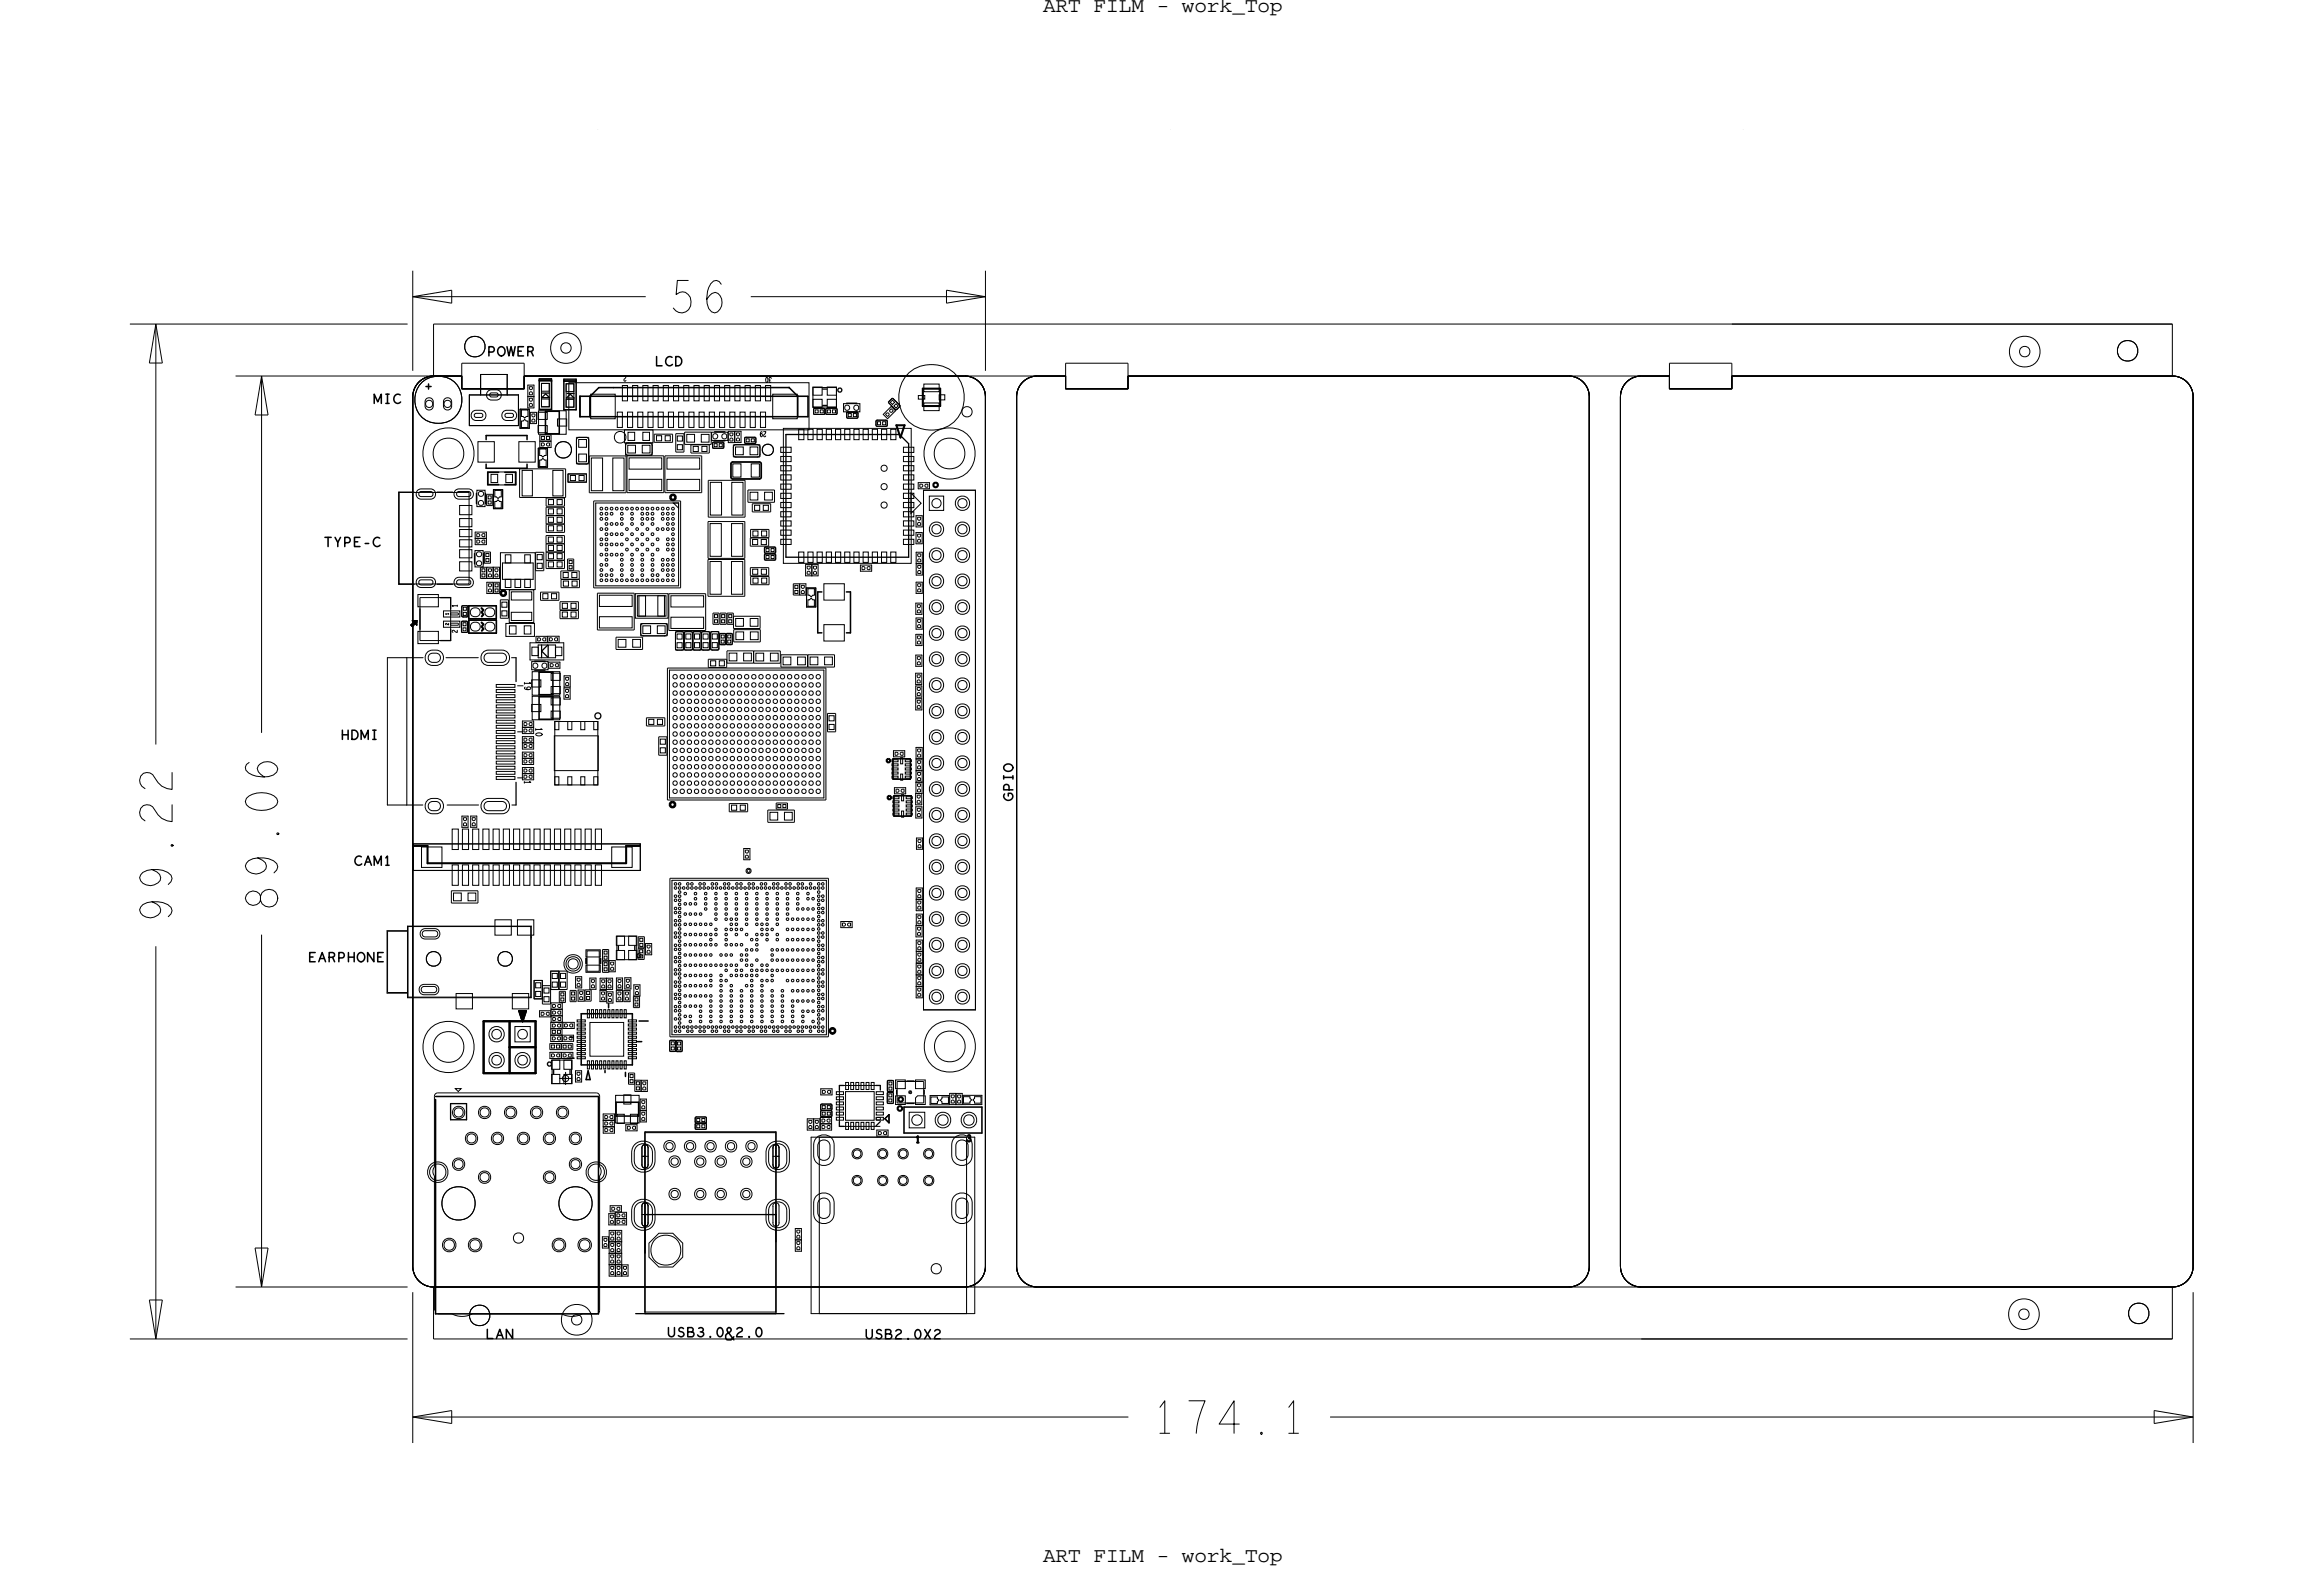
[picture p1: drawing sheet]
<svg xmlns="http://www.w3.org/2000/svg" width="227mm" height="154mm" viewBox="0 0 227 154" stroke-linecap="round" stroke-linejoin="round" font-family="sans-serif">
<defs><g id="words">
<text font-size="3.2" x="112.7" y="140.1">174.1</text>
<g font-size="2.1">
<text x="102" y="1.2">ART FILM - work_Top</text>
<text x="102" y="152.7">ART FILM - work_Top</text>
</g>
<text font-size=".9" x="30.2" y="94">EARPHONE</text>
<g font-size=".6">
<text x="52.4" y="71.1" transform="rotate(90 52.4 71.1)">10</text>
<text x="51.3" y="76.3" transform="rotate(90 51.3 76.3)">1</text>
<text x="89.5" y="111.7">1</text>
<text x="94.5" y="111.6">3</text>
</g>
<text font-size=".5" x="44.7" y="59.4" transform="rotate(-90 44.7 59.4)">1</text>
<text font-size=".3" x="43.9" y="60.1" transform="rotate(-90 43.9 60.1)">1</text>
</g></defs>
<!-- layer: Board Outline -->
<g fill="none" stroke="#000" stroke-width=".1">
<path d="M58.5 12.7h.1M114.5 12.7h.1M170.5 12.7h.1M12.7 31.7h27.2zM14.6 35.5h1.3zM15.2 31.7l-.6 3.8zM15.2 31.7v41.1zM15.2 31.7l.7 3.8zM23 36.8h19.6zM25.6 36.8l-.7 3.8zM25.6 36.8v34.9zM25.6 36.8l.6 3.8z"/>
<path d="M40.4 29h22.7zM40.4 29l3.8-.6zM40.4 29l3.8 .6zM40.4 26.5v9.8zM40.4 38.8v85zM40.9 37.4l.5-.4 .7-.2h3.1v1.2h6.1v-1.2h43a2.03 2.03 0 0 1 2.1 2v85a2.03 2.03 0 0 1-2.1 2h-51.9a2.03 2.03 0 0 1-2-2v-85l.1-.8zM42.4 31.7h170zM42.4 36.8h2.8zM42.4 31.7v5.1zM42.4 36.8a2.03 2.03 0 0 0-2 2M44.2 28.4v1.2zM45.2 35.5v1.3z"/>
<path d="M45.2 38h6.1zM45.2 36.8v1.2zM45.2 35.5h6.1zM51.3 35.5v1.3zM51.3 36.8h43zM51.3 36.8v1.2zM73.4 29h23zM92.6 28.4v1.2zM92.6 29.6l3.8-.6zM92.6 28.4l3.8 .6zM94.3 36.8a2.03 2.03 0 0 1 2.1 2M94.3 36.8h9.9z"/>
<path d="M96.4 26.5v9.8zM96.4 38.8v85zM99.4 38.8v85zM100 37.4l.5-.4 .7-.2h3v1.2h6.1v-1.2h43.1a2.03 2.03 0 0 1 2 2v85a2.03 2.03 0 0 1-2 2h-52a2.03 2.03 0 0 1-2-2v-85l.2-.8zM101.4 36.8h2.8zM101.4 36.8a2.03 2.03 0 0 0-2 2M104.2 35.5v1.3zM104.2 38h6.1zM104.2 36.8v1.2zM104.2 35.5h6.1zM110.3 35.5v1.3zM110.3 36.8h43.1z"/>
<path d="M110.3 36.8v1.2zM153.4 36.8a2.03 2.03 0 0 1 2 2M153.4 36.8h9.9zM155.4 38.8v85zM158.5 38.8v85zM159 37.4l.5-.4 .7-.2h3.1v1.2h6.1v-1.2h43a2.03 2.03 0 0 1 2.1 2v85a2.03 2.03 0 0 1-2.1 2h-51.9a2.03 2.03 0 0 1-2-2v-85l.1-.8zM160.5 36.8h2.8zM160.5 36.8a2.03 2.03 0 0 0-2 2M163.3 35.5v1.3zM163.3 38h6.1zM163.3 36.8v1.2zM163.3 35.5h6.1z"/>
<path d="M169.4 35.5v1.3zM169.4 36.8h43zM169.4 36.8v1.2zM169.4 31.7h43zM212.4 31.7v5.1zM212.4 36.8a2.03 2.03 0 0 1 2.1 2M214.5 38.8v85zM24.9 40.6h1.3zM15.2 92.5v38.4zM25.6 91.4v34.4zM12.7 130.9h27.2zM14.6 127.1l.6 3.8z"/>
<path d="M14.6 127.1h1.3zM15.9 127.1l-.7 3.8zM23 125.8h16.9zM24.9 122l.7 3.8zM24.9 122h1.3zM26.2 122l-.6 3.8zM40.4 138.5h69.9zM40.4 138.5l3.8-.6zM40.4 138.5l3.8 .7zM40.4 126.3v14.8zM40.4 123.8a2.03 2.03 0 0 0 2 2M42.4 125.8h51.9z"/>
<path d="M42.4 130.9h170zM42.4 125.8h59zM42.4 125.8v5.1zM44.2 137.9v1.3zM96.4 123.8a2.03 2.03 0 0 1-2.1 2M99.4 123.8a2.03 2.03 0 0 0 2 2M101.4 125.8h52zM101.4 125.8h59.1zM130.1 138.5h84.4zM155.4 123.8a2.03 2.03 0 0 1-2 2M158.5 123.8a2.03 2.03 0 0 0 2 2M160.5 125.8h51.9z"/>
<path d="M160.5 130.9h51.9zM210.6 137.9l3.9 .6zM210.6 137.9v1.3zM210.6 139.2l3.9-.7zM212.4 125.8v5.1zM214.5 123.8a2.03 2.03 0 0 1-2.1 2M214.5 126.3v14.8z"/>
</g>
<!-- layer: Components -->
<g fill="none" stroke="#000" stroke-width=".2">
<path d="M90.2 39.7h1.7zM90.2 38v1.7zM90.2 38h1.7zM91.9 38v1.7zM47.1 59.5l.2 .1zM47.1 59.9l.2 .2zM47.3 59.6l-.2 .3zM87.7 41.6h.8zM87.7 41.6l.4 1.2zM88.5 41.6l-.4 1.2zM47.1 60.9l.2 .1zM47.1 61.3l.2 .2z"/>
<path d="M47.3 60.1l-.2 .2zM47.3 61l-.2 .3zM47.3 61.5l-.2 .2zM86.7 74.3l.2-.1 .1 .1v.1l-.1 .1-.2-.1zM86.8 77.9l.2-.1 .1 .1v.2l-.1 .1-.2-.1zM40.5 82.7h1.3zM41.8 84.4h19.4zM41.8 82.7v1.7zM47.3 99.8v5.1zM47.3 99.8h5.1zM49.8 99.8v2.6zM50.8 98.8l.3 1z"/>
<path d="M50.8 98.8h.6zM51 98.8l.1 1zM51.2 98.8l-.1 1zM51.4 98.8l-.3 1zM52.4 99.8v5.1zM57.3 93.7v.5zM58.7 93.7v.5zM61.2 82.7h1.4zM61.2 82.7v1.7zM47.3 104.9h5.1zM49.8 102.4v2.5zM49.8 102.4h2.6z"/>
<path d="M87.8 108.2h.2h.2v.3l-.2 .1-.2-.1zM87.9 107.3h.2h.1v.3l-.1 .1-.2-.1z"/>
</g>
<g fill="none" stroke="#000" stroke-width=".13">
<path d="M52.7 37.1h1.2zM52.7 37.1v.1zM52.7 37h1.2zM52.7 37v.2zM53 38.9h.7zM53 38.4h.7zM53.3 38.5l-.3 .4zM53.4 38.5l.3 .4zM53.9 37.1v.2zM53.9 37v.2zM55.1 37.2h1.2zM55.1 37.2v.1z"/>
<path d="M55.1 37.1h1.2zM55.1 37.1v.2zM55.4 38.9h.7zM55.4 38.5h.7zM55.7 38.6l-.3 .3zM55.8 38.5l.3 .4zM56.3 37.2v.2zM56.3 37.1v.2zM80.4 38h.4zM80.4 39.6h.4zM81.9 38l.2-.1 .2 .1v.2l-.2 .1-.2-.1zM82.8 39.4h1z"/>
<path d="M39 57.1h1.5zM39 48.1v9zM39 48.1h1.5zM41.1 59.5v2zM42.7 48.1h1.5zM42.7 57.1h1.5zM43.1 58.4h1zM44.1 58.4v1.1zM46.4 54.1v1zM46.6 48.2v1zM47.3 54.1v1zM47.5 48.2v1z"/>
<path d="M69.9 42.2h1zM69.9 43.1h1zM71.5 45.3v1.3zM71.5 46.6l.2 .2M71.7 46.8h2.6zM71.7 45.1h2.6zM71.7 45.1l-.2 .2M74.3 45.1l.2 .2M74.5 46.6l-.2 .2M74.5 45.3v1.3zM76.9 54.5h12zM76.9 42.5h11.1z"/>
<path d="M76.9 42.5v12zM82.8 40.3h1zM88 42.5l.9 .9zM88.9 43.4v11.1zM40.2 61.1l.1 .1zM40.2 61.1l.4-.4zM40.3 61.2v.1zM40.3 60.7l.5 .4zM40.3 60.7h.5zM40.6 60.7h.2zM40.8 60.8l-.5 .5zM40.8 60.7v.1z"/>
<path d="M40.8 60.7l-.5 .5zM40.8 60.7v.4zM43.1 62.6h1zM44.1 61.5v1.1zM50.5 64.3v2.3zM50.5 76.5v2.2zM52.3 64.6h1zM52.3 65.5h1zM53 63.7l.6-.6zM53 63.7l.6 .5zM53.6 64.2h.1M53.6 63.1h.1"/>
<path d="M53.6 63.1v1.1zM58.2 69.8l.3-.1 .2 .1 .1 .2-.1 .2-.2 .1-.3-.1v-.2zM60.5 92.5v.4zM62.1 92.5v.4zM62.3 93.3l.2-.1 .2 .1v.2l-.2 .1-.2-.1zM44.1 108.7v.8zM44.1 107.9h1.5zM44.1 107.9v.8zM44.1 109.5h1.5zM45.6 107.9v1.6zM53.6 103.9l.1-.1 .2 .1v.2l-.2 .1-.1-.1zM54.1 104.6v.4z"/>
<path d="M55.7 104.6v.4zM63.1 118.7h12.8zM63.1 110.7h12.8zM63.1 110.7v11.8zM63.1 118.7v9.6zM75.9 118.7v9.6zM75.9 110.7v10.7zM82.1 106.1v.5zM82.1 106.1h.4zM82.1 109.7v.4zM82.1 110.1h.4zM85.6 106.1h.5z"/>
<path d="M85.7 110.1l.4-.4zM86.1 106.1v.5zM86.5 109.4l.4 .4zM86.9 109l-.4 .4zM86.9 109v.8zM87.7 106.6v.4zM88.7 107.9h.7zM88.7 105.7h.7zM90.4 106.6v.4zM62.2 128.4h.9zM63.1 128.4h12.8zM75.9 128.4h.8z"/>
</g>
<g fill="none" stroke="#000" stroke-width=".1">
<path d="M45.9 38.6h4.8zM45.9 38.6v3zM47 36.6h2.6zM47 36.6v2zM49.6 36.6v2zM50.7 38.6v3zM50.9 40v1.9zM50.9 40h.9zM51.6 39.9h.6zM51.6 38.8v1.1zM51.6 38.8h.6zM51.6 37.7h.6z"/>
<path d="M51.6 37.7v1.1zM52.2 38.8v1.1zM52.2 37.7v1.1zM53 37.5h.7v2.3h-.7zM55.4 37.5h.7v2.3h-.7zM55.6 37.4h23.5v4.6h-23.5zM79.5 37.9h2.3v1.9h-2.3zM79.6 39.9h1.1zM79.6 39.9v.6zM79.7 39.9h.8zM79.7 39.9l-.1 .2M80.5 39.9l.2 .2"/>
<path d="M80.7 39.9v.6zM80.8 39.9h1.1zM80.8 39.9v.6zM80.9 39.9h.8zM80.9 39.9l-.1 .2M81.7 39.9l.2 .2M81.9 39.9v.6zM82.5 39.5h1.6v.8h-1.6zM86.8 39.3l.8 .8zM87 39.2l.2-.2zM87 39.4l.5 .6zM87 39.2v.2"/>
<path d="M87.1 39.7l.5 .5zM87.2 39h.2M87.3 38.9l.7 .8zM87.3 38.9l-.5 .4zM87.4 39l.5 .6zM87.9 39.8l-.2 .2zM87.9 39.6v.2M90.2 38h1.7v1.7h-1.7zM39 48.1h6.9v9h-6.9zM41.1 58.4h3zM41.1 58.4v4.2zM44.1 58.4v4.2z"/>
<path d="M44.1 59.9v.2zM44.1 59.9h.7zM44.8 59.9v.2zM45.2 59.2h.6zM45.2 59.4v.8zM45.2 59.2v1.1zM45.3 59.2h.3zM45.3 59.2l-.1 .2M45.6 59.2l.2 .2M45.8 59.4v.8zM45.8 59.2v1.1zM45.8 59.2h2.7v1.3h-2.7z"/>
<path d="M45.9 41.6h4.8zM46.4 53.8h.8v1.6h-.8zM46.5 52.6h1.1zM46.5 52h1.1zM46.5 52v.6zM46.5 53.2h1.1zM46.5 52.6v.6zM46.6 47.9h.8v1.6h-.8zM47 55.5h.6zM47 55.5v1.1zM47 56.6h.6zM47.4 54h.6z"/>
<path d="M47.4 54v1.1zM47.4 55.1h.6zM47.6 52v.6zM47.6 52.6v.6zM47.6 55.5v1.1zM47.6 48.3h.6zM47.6 48.3v1.1zM47.6 49.4h.6zM47.6 58h.6zM47.6 56.9h.6zM47.6 56.9v1.1zM47.6 56.6h.6z"/>
<path d="M47.6 55.5h.6zM47.7 46.1h2.8v1.3h-2.8zM48 54v1.1zM48.2 48.3v1.1zM48.2 56.9v1.1zM48.2 55.5v1.1zM48.2 56.6h.6zM48.2 55.5h.6zM48.3 47.9h.9zM48.3 49.7h.9zM48.3 47.9v1.8zM48.3 56.9h.6z"/>
<path d="M48.3 56.9v1.1zM48.3 58h.6zM48.8 55.5v1.1zM48.9 56.9v1.1zM48.9 58.6h.8zM48.9 58.6v1.8zM48.9 54h3.4v3.6h-3.4zM49.1 55h3zM49.1 55v1.6zM49.1 56.6h3zM49.2 47.9l-.1 1.8zM49.2 47.9v1.8z"/>
<path d="M49.7 58.6v1.8zM49.8 57.7h2.4v3.2h-2.4zM50.8 45.8v2.8zM50.8 45.8h4.5zM50.8 48.6h4.5zM50.9 41.9h.9zM51.8 40v1.9zM51.9 41.4h.6zM51.9 40.3v1.1zM51.9 40.3h.6zM52.1 55v1.6zM52.4 54v1.8z"/>
<path d="M52.4 55.8h.8zM52.4 54h.8zM52.5 40.3v1.1zM52.6 43.8h.9zM52.6 45.7h.9zM52.6 43.8v1.9zM52.7 40.2h2.7v2.3h-2.7zM52.8 42.5h1.1zM52.8 42.5v.6zM52.8 43.1h1.1zM52.8 43.8h1.1zM52.8 43.2v.6z"/>
<path d="M52.8 43.2h1.1zM52.9 57.9h1.8zM52.9 58.7h1.8zM52.9 57.9v.8zM53.2 54v1.8zM53.4 52.4h1.8zM53.4 53.2h1.8zM53.4 52.4v.8zM53.4 50.4h1.8zM53.4 49.6h1.8zM53.4 54.8h1.8zM53.4 54h1.8z"/>
<path d="M53.4 51.2h1.8zM53.4 50.4v.8zM53.4 49.6v.8zM53.4 55.6h1.8zM53.4 54.8v.8zM53.4 54v.8zM53.4 53.2v.8zM53.4 49.5h1.8zM53.4 48.7v.8zM53.4 48.7h1.8zM53.4 52.1h1.8zM53.4 51.3v.8z"/>
<path d="M53.4 51.3h1.8zM53.5 43.8v1.9zM53.9 42.5v.6zM53.9 43.2v.6zM54.7 57.9v.8zM54.8 58.8h1.8zM54.8 59.7h1.8zM54.8 59.6h1.8zM54.8 58.8v.8zM54.8 59.7v.8zM54.8 55.8h1.8zM54.8 56.6h1.8z"/>
<path d="M54.8 55.8v.8zM54.9 56.7h1.8zM54.9 57.5h1.8zM54.9 56.7v.8zM55.2 52.4v.8zM55.2 50.4v.8zM55.2 49.6v.8zM55.2 54.8v.8zM55.2 54v.8zM55.2 53.2v.8zM55.2 48.7v.8zM55.2 51.3v.8z"/>
<path d="M55.3 45.8v2.8zM55.5 54.7h.6zM55.5 54.7v1.1zM55.5 55.8h.6zM55.5 47.1h1.8zM55.5 46.3h1.8zM55.5 46.3v.8zM56.1 54.7v1.1zM56.4 42.8h1.2zM56.4 43v2.1zM56.4 42.8v2.6zM56.4 45.1v.2l.2 .1"/>
<path d="M56.4 45.4h1.2zM56.6 58.8v.8zM56.6 59.7v.8zM56.6 42.8h.7zM56.6 45.4h.7zM56.6 42.8h-.2v.2M56.6 55.8v.8zM56.7 56.7v.8zM57.3 42.8h.2l.1 .2M57.3 46.3v.8zM57.6 45.1l-.1 .2-.2 .1M57.6 43v2.1z"/>
<path d="M57.6 42.8v2.6zM57.6 48.2h3.6zM57.6 44.6v3.6zM57.6 44.6h3.6zM58.1 49h8.5zM58.1 49v8.5zM58.1 57.5h8.5zM58.3 49.2h8.1zM58.3 57.3h8.1zM58.3 49.2v8.1zM58.4 58v3.6zM58.4 58h3.6z"/>
<path d="M61.1 42h2.8v1.3h-2.8zM61.2 44.5h2.6zM61.2 43.6v.7zM61.2 43.3v1.2zM61.2 43.3h2.6zM61.2 44.3v.1l.2 .1M61.2 44.6v3.6zM61.3 48.2h3.6zM61.3 44.6v3.6zM61.3 44.6h3.6zM61.4 44.5h2.1zM61.4 43.3h2.1z"/>
<path d="M61.4 43.3l-.1 .1-.1 .2M62 58v3.6zM62.1 58h3.2v2.4h-3.2zM62.5 58.2v2zM62.5 58.2h2.5zM63.5 43.3l.2 .1 .1 .2M63.8 44.3l-.1 .1-.2 .1M63.8 43.6v.7zM63.8 43.3v1.2zM64 42.4h1.8zM64 43.2h1.8zM64 42.4v.8z"/>
<path d="M64.9 44.6v3.6zM65 58.2v2zM65 48.2h3.6zM65 44.6v3.6zM65 44.6h3.6zM65.4 58v3.6zM65.4 58h3.6zM65.8 42.4v.8zM65.9 49.2h.5v.5zM66.1 42.4h.8zM66.1 42.4v1.8zM66.1 44.2h.8z"/>
<path d="M66.4 49.2v8.1zM66.6 49v8.5zM66.9 42.4v1.8zM66.9 43.4h2.6zM66.9 42.2v1.2zM66.9 42.2h2.6zM67.6 43.5h1.8zM67.6 44.3h1.8zM67.6 43.5v.8zM68.6 44.6v3.6zM69 58v3.6zM69.2 54.7v3.6z"/>
<path d="M69.2 58.3h3.6zM69.2 54.7h3.6zM69.2 51v3.6zM69.2 54.6h3.6zM69.2 51h3.6zM69.3 47v3.6zM69.3 50.6h3.6zM69.3 47h3.6zM69.4 43.5v.8zM69.5 42.2v1.2zM69.6 42.3h1.6v.8h-1.6zM69.7 43.2h1.1z"/>
<path d="M69.7 43.4v.3zM69.7 43.8h1.1zM69.7 43.2v.6zM69.7 43.7l.1 .1M69.7 59.9h.6zM69.7 59.9v1.1zM69.8 43.8h.8zM69.8 43.2h.8zM69.8 43.2l-.1 .2M70.3 59.9v1.1zM70.4 59.9h.6zM70.4 59.9v1.1z"/>
<path d="M70.6 43.2l.2 .2M70.8 43.7l-.2 .1M70.8 43.4v.3zM70.8 43.2v.6zM71 59.9v1.1zM71.1 59.9h.6zM71.1 59.9v1.1zM71.2 43.3h.6zM71.2 42.2v1.1zM71.2 42.2h.6zM71.5 45.2h2.8l.1 .1v1.4l-.1 .1h-2.7l-.1-.1zM71.7 59.9v1.1z"/>
<path d="M71.7 44.7h2.6zM71.7 43.7v.7zM71.7 43.5v1.2zM71.7 43.5h2.6zM71.7 44.4l.1 .2 .2 .1M71.8 42.2v1.1zM71.9 43.3h.6zM71.9 42.2v1.1zM71.9 42.2h.6zM72 43.5h2.1zM72 44.7h2.1zM72 43.5h-.2l-.1 .2"/>
<path d="M72.5 42.2v1.1zM72.8 42.8h1.1zM72.8 42.9v.3zM72.8 42.8v.6zM72.8 43.4h1.1zM72.8 43.2l.2 .2M72.8 54.7v3.6zM72.8 51v3.6zM72.9 47v3.6zM73 43.4h.8zM73 42.8h.8zM73 42.8l-.2 .1"/>
<path d="M73.1 49.1h2.6zM73.1 47.9v1.2zM73.1 47.9h2.6zM73.4 52.6h1.8zM73.4 53.4h1.8zM73.4 52.6v.8zM73.4 55.5h1.8zM73.4 56.3h1.8zM73.4 55.5v.8zM73.4 51.8v.8zM73.4 51.8h1.8zM73.4 56.4h1.8z"/>
<path d="M73.4 57.2h1.8zM73.4 56.4v.8zM73.6 49.2h1.8zM73.6 50h1.8zM73.6 49.2v.8zM73.8 42.8l.1 .1M73.9 43.2l-.1 .2M73.9 42.8v.6zM73.9 42.9v.3zM74.1 43.5l.1 .1 .1 .1M74.3 44.4l-.1 .2-.1 .1M74.3 43.5v1.2z"/>
<path d="M74.3 43.7v.7zM74.8 53.5h1.1zM74.8 53.6v.3zM74.8 53.5v.6zM74.8 54.1h1.1zM74.8 53.9l.1 .2M74.8 54.2h1.1zM74.8 54.3v.3zM74.8 54.2v.6zM74.8 54.8h1.1zM74.8 54.6l.1 .2M74.9 54.1h.8z"/>
<path d="M74.9 53.5h.8zM74.9 53.5l-.1 .1M74.9 54.8h.8zM74.9 54.2h.8zM74.9 54.2l-.1 .1M75.2 52.6v.8zM75.2 55.5v.8zM75.2 51.8v.8zM75.2 56.4v.8zM75.4 49.2v.8zM75.7 53.5l.2 .1M75.7 54.2l.2 .1"/>
<path d="M75.7 47.9v1.2zM75.9 53.9l-.2 .2M75.9 53.6v.3zM75.9 53.5v.6zM75.9 54.6l-.2 .2M75.9 54.3v.3zM75.9 54.2v.6zM76.6 41.9h12.5v13.2h-12.5zM77.6 57.1h.6zM77.6 57.1v1.1zM77.6 58.2h.6zM78.2 57.1v1.1z"/>
<path d="M78.2 58.2h.6zM78.2 57.1h.6zM78.8 56.3h.6zM78.8 55.2v1.1zM78.8 55.2h.6zM78.8 57.1v1.1zM78.9 57.5h.9zM78.9 59.3h.9zM78.9 57.5v1.8zM79.4 55.2v1.1zM79.4 56.3h.6zM79.4 55.2h.6z"/>
<path d="M79.6 40.1v.3zM79.6 40.5h1.1zM79.6 40.4l.1 .1M79.7 40.5h.8zM79.8 57.5v1.8zM80 55.2v1.1zM80.7 40.4l-.2 .1M80.7 40.1v.3zM80.8 40.1v.3zM80.8 40.5h1.1zM80.8 40.4l.1 .1M80.9 40.5h.8z"/>
<path d="M81.9 40.4l-.2 .1M81.9 40.1v.3zM82.8 40.3h1.1zM82.8 40.4v.3zM82.8 40.9h1.1zM82.8 40.3v.6zM82.8 40.7l.1 .2M82.9 40.9h.8zM82.9 40.3h.8zM82.9 40.3l-.1 .1M83.7 40.3l.2 .1M83.9 40.7l-.2 .2"/>
<path d="M83.9 40.4v.3zM83.9 40.3v.6zM84.1 55.8h1.1zM84.1 55.2v.6zM84.1 55.2h1.1zM85.2 55.2v.6zM85.7 41.2v.3zM85.7 41.7h1.1zM85.7 41.5l.1 .2M85.7 41.1h1.1zM85.7 41.1v.6zM85.8 41.7h.8z"/>
<path d="M85.8 41.1h.8zM85.8 41.1l-.1 .1M86.4 40.5l.7-.8zM86.4 40.5l.4 .4zM86.6 41.1l.2 .1M86.8 41.5l-.2 .2M86.8 41.1v.6zM86.8 41.2v.3zM86.8 40.9l.8-.7zM87.5 40h.2M87.6 40.1l.4-.4zM89.1 48.2l1 1-1 1z"/>
<path d="M89.6 59v1.1zM89.6 59h.6zM89.6 53.2h.6zM89.6 52.1v1.1zM89.6 52.1h.6zM89.6 51.5h.6zM89.6 50.4h.6zM89.6 50.4v1.1zM89.6 58h.6zM89.6 56.9h.6zM89.6 56.9v1.1zM89.6 55.1h.6z"/>
<path d="M89.6 54v1.1zM89.6 54h.6zM89.6 56.2h.6zM89.6 55.1v1.1zM89.8 47.8h1.1zM89.8 47.2v.6zM89.8 47.2h1.1zM90.2 59v1.1zM90.2 52.1v1.1zM90.2 50.4v1.1zM90.2 56.9v1.1zM90.2 54v1.1z"/>
<path d="M90.2 55.1v1.1zM90.3 47.9h5.1zM90.3 47.9v33.1zM90.9 47.2v.6zM95.4 47.9v50.8zM37.9 64.3h1.9zM37.9 64.3v14.4zM37.9 78.7h1.9zM39.8 78.7h1.5zM39.8 64.3h1.6zM39.8 64.3v14.4zM41.1 62.6h3z"/>
<path d="M43.6 64.3h3.2zM43.7 78.7h3.1zM44.1 60.1h.7zM44.1 60.9v.2zM44.1 61.1h.7zM44.1 60.9h.7zM44.8 60.9v.2zM45.1 60.7h.6zM45.1 60.9v.8zM45.1 60.7v1.1zM45.1 61.8h.6zM45.1 61.7l.2 .1"/>
<path d="M45.2 60.3h.6zM45.2 60.2l.1 .1M45.2 79.8v1.1zM45.2 79.8h.6zM45.3 61.8h.3zM45.3 60.7h.3zM45.3 60.7l-.2 .2M45.3 60.3h.3zM45.6 60.7l.1 .2M45.7 60.9v.8zM45.7 60.7v1.1zM45.7 61.7l-.1 .1"/>
<path d="M45.8 60.2l-.2 .1M45.8 79.8v1.1zM45.8 60.6h2.7v1.3h-2.7zM46 79.8v1.1zM46 79.8h.6zM46.6 79.8v1.1zM48.9 60.4h.8zM49.5 61h2.8v1.2h-2.8zM50 64.3h.5zM50.1 78.7h.4zM50.6 67h.6zM50.6 71.5h.6z"/>
<path d="M50.6 76h.6zM51.1 72.6h1.1zM51.1 72v.6zM51.1 72h1.1zM51.1 74.7h1.1zM51.1 74.1v.6zM51.1 74.1h1.1zM51.1 73.5v.6zM51.1 73.5h1.1zM51.1 71.7h1.1zM51.1 71.1v.6zM51.1 71.1h1.1z"/>
<path d="M51.1 73.2h1.1zM51.1 72.6v.6zM51.1 76.2h1.1zM51.1 75.6v.6zM51.1 75.6h1.1zM51.1 70.5v.6zM51.1 70.5h1.1zM51.1 75v.6zM51.1 75h1.1zM51.8 62.8h3.3zM51.8 62.8v1.7zM51.8 64.5h3.3z"/>
<path d="M52 64.7h1.6v.8h-1.6zM52 65.7h2.7v2.3h-2.7zM52 68.1h2.7v2.3h-2.7zM52.2 72v.6zM52.2 74.1v.6zM52.2 73.5v.6zM52.2 72.6v.6zM52.2 75.6v.6zM52.2 70.5v.6zM52.2 75v.6zM52.4 62.8h1.1zM52.4 62.2v.6z"/>
<path d="M52.4 62.2h1.1zM52.6 63.1h1.7zM52.6 63.1v1.2zM52.6 64.3h1.7zM53 63.1v1.2zM53.5 62.2v.6zM53.6 62.8h1.1zM53.6 62.2v.6zM53.6 62.2h1.1zM53.7 65.3h1.1zM53.7 64.7v.6zM53.7 64.7h1.1z"/>
<path d="M54.3 70.5h4.2v6.2h-4.2zM54.3 63.1v1.2zM54.7 62.2v.6zM54.8 64.7v.6zM54.8 60.5h1.8zM55.1 62.8v1.7zM55.2 68.4h.6zM55.2 67.3v1.1zM55.2 67.3h.6zM55.2 67.2h.6zM55.2 66.1v1.1zM55.2 66.1h.6z"/>
<path d="M55.8 67.3v1.1zM55.8 66.1v1.1zM58.4 61.6h3.6zM60.2 63.5h2.6zM60.2 62.3v1.2zM60.2 62.3h2.6zM62.5 60.2h2.5zM62.7 62.2h2.6zM62.7 61.2v.7zM62.7 61v1.2zM62.7 61h2.6zM62.7 61.9v.2l.2 .1"/>
<path d="M62.8 62.3v1.2zM62.9 62.2h2.1zM62.9 61h2.1zM62.9 61h-.2v.2M63.2 70.2h1.8zM63.2 70.2v.8zM63.2 71h1.8zM64.4 72v1.8zM64.4 73.8h.8zM64.4 72h.8zM65 61h.2l.1 .2M65 70.2v.8z"/>
<path d="M65.2 72v1.8zM65.2 61.9v.2l-.2 .1M65.3 61.2v.7zM65.3 61v1.2zM65.3 65.3h15.5zM65.3 65.3v12.9zM65.3 78.2h15.5zM65.4 61.6h3.6zM65.5 78h15.1zM65.5 65.5h15.1zM65.5 65.5v12.5zM66.1 61.9v1.5z"/>
<path d="M66.1 61.8v1.8zM66.1 63.6h.8zM66.1 63.4l.1 .2M66.1 61.8h.8zM66.2 63.6h.5zM66.2 61.8h.5zM66.2 61.8l-.1 .1M66.7 61.8l.2 .1M66.9 63.4l-.2 .2M66.9 61.8v1.8zM66.9 61.9v1.5zM66.9 63.6h.8z"/>
<path d="M66.9 63.4l.2 .2M66.9 61.8h.8zM67.1 63.6h.4zM67.1 61.8h.4zM67.1 61.8l-.2 .1M67.5 61.8l.2 .1M67.7 63.4l-.2 .2M67.7 61.9v1.5zM67.7 61.8v1.8zM67.8 61.8h.8zM67.8 61.9v1.5zM67.8 61.8v1.8z"/>
<path d="M67.8 63.6h.8zM67.8 63.4l.1 .2M67.9 63.6h.5zM67.9 61.8h.5zM67.9 61.8l-.1 .1M68.4 61.8l.2 .1M68.6 63.4l-.2 .2M68.6 61.9v1.5zM68.6 61.8v1.8zM68.6 63.6h.8zM68.6 63.4l.2 .2M68.6 61.8h.8z"/>
<path d="M68.8 61.8h.4zM68.8 63.6h.4zM68.8 61.8l-.2 .1M69.2 61.8l.2 .1M69.3 64.5h1.8zM69.3 64.5v.8zM69.3 65.3h1.8zM69.4 63.4l-.2 .2M69.4 61.9v1.5zM69.4 61.8v1.8zM69.5 61.9v1.5zM69.5 61.8v1.8z"/>
<path d="M69.5 63.6h.8zM69.5 63.4l.2 .2M69.5 61.8h.8zM69.7 61.8h.4zM69.7 63.6h.4zM69.7 61.8l-.2 .1M69.7 61h.6zM70.1 61.8l.2 .1M70.3 63.4l-.2 .2M70.3 61.9v1.5zM70.3 61.8v1.8zM70.4 61.9h.6z"/>
<path d="M70.4 62.1v.8zM70.4 61.9v1.1zM70.4 63h.6zM70.4 62.9l.1 .1M70.4 61h.6zM70.5 63h.3zM70.5 61.9h.3zM70.5 61.9l-.1 .2M70.8 61.9l.2 .2M71 62.9l-.2 .1M71 62.1v.8zM71 61.9v1.1z"/>
<path d="M71 61.9h.6zM71 63h.6zM71 62.9l.2 .1M71.1 64.5v.8zM71.1 64.8h2.6zM71.1 63.6h2.6zM71.1 63.6v1.2zM71.1 61h.6zM71.2 63h.3zM71.2 61.9h.3zM71.2 61.9l-.2 .2M71.3 78.6h1.8z"/>
<path d="M71.3 79.4h1.8zM71.3 78.6v.8zM71.5 61.9l.1 .2M71.6 62.9l-.1 .1M71.6 62.1v.8zM71.6 61.9v1.1zM71.7 60.2v1.2zM71.7 60.2h2.6zM71.7 61.4h2.6zM71.7 62.8h2.6zM71.7 61.6v1.2zM71.7 61.6h2.6z"/>
<path d="M73.1 78.6v.8zM73.7 63.6v1.2zM73.7 64.8h2.6zM73.7 63.6h2.6zM74.3 60.2v1.2zM74.3 61.6v1.2zM75.1 79.2v1.2zM75.1 79.2h2.6zM75.9 78.5h1.1zM75.9 79.1h1.1zM75.9 78.5v.6zM76.3 63.6v1.2z"/>
<path d="M76.4 65.2h2.6zM76.4 64v1.2zM76.4 64h2.6zM77 78.5v.6zM77.7 79.2v1.2zM79 64v1.2zM79 65.2h2.6zM79 64h2.6zM80.6 65.5v12.5zM80.8 65.3v12.9zM80.9 69.8v1.8zM80.9 71.6h.8z"/>
<path d="M80.9 69.8h.8zM81.6 64v1.2zM81.7 69.8v1.8zM87.3 74.2h1.7zM87.3 74.2v2zM87.3 74.2h1.7v2h-1.7zM87.3 76.2h1.7zM87.4 74h1.1zM87.4 73.4v.6zM87.4 73.4h1.1zM87.4 77.8h1.7zM87.4 77.8v2z"/>
<path d="M87.4 77.8h1.7v2h-1.7zM87.4 79.8h1.7zM87.5 77.6h1.1zM87.5 77v.6zM87.5 77h1.1zM88.5 73.4v.6zM88.6 77v.6zM89 74.2v2zM89.1 77.8v2zM89.5 78.7h.6zM89.5 77.6v1.1zM89.5 77.6h.6z"/>
<path d="M89.5 66.9h.6zM89.5 65.8v1.1zM89.5 65.8h.6zM89.5 68.2h.6zM89.5 67.1v1.1zM89.5 67.1h.6zM89.5 69.4h.6zM89.5 68.3v1.1zM89.5 68.3h.6zM89.6 65.1h.6zM89.6 64v1.1zM89.6 64h.6z"/>
<path d="M89.6 80h.6zM89.6 78.9v1.1zM89.6 78.9h.6zM89.6 60.1h.6zM89.6 63.1h.6zM89.6 62v1.1zM89.6 62h.6zM89.6 77.6h.6zM89.6 76.5h.6zM89.6 76.5v1.1zM89.6 75.4v1.1zM89.6 75.4h.6z"/>
<path d="M89.6 74.2h.6zM89.6 61.5h.6zM89.6 73.1v1.1zM89.6 73.1h.6zM89.6 60.4v1.1zM89.6 60.4h.6zM89.6 75.3h.6zM89.6 74.2v1.1zM90.1 77.6v1.1zM90.1 65.8v1.1zM90.1 67.1v1.1zM90.1 68.3v1.1z"/>
<path d="M90.2 64v1.1zM90.2 78.9v1.1zM90.2 62v1.1zM90.2 76.5v1.1zM90.2 75.4v1.1zM90.2 73.1v1.1zM90.2 60.4v1.1zM90.2 74.2v1.1zM37.8 97.1h2zM37.8 91v6.1zM37.8 91h2zM37.9 97h2z"/>
<path d="M37.9 91v6zM37.9 91h2zM39.8 97.5h12.1zM39.8 90.5h12.1zM39.8 90.5v7zM39.9 90.6v6.9zM39.9 90.6h12zM39.9 97.5h12zM40.4 82.5h22.2v2.6h-22.2zM40.4 82.5h22.2zM40.4 82.5v2.6zM40.4 85.1h22.2z"/>
<path d="M44.1 88.3h2.6zM44.1 87.1v1.2zM44.1 87.1h2.6zM45.2 80.9h.6zM46 80.9h.6zM46.7 87.1v1.2zM51.9 90.6v6.9zM51.9 90.5v1.2zM51.9 91.5v6zM52.2 97.7h.8zM52.2 95.9h.8zM52.2 95.9v1.8z"/>
<path d="M52.8 99.4h1.1zM52.8 98.8v.6zM52.8 98.8h1.1zM53 95.9v1.8zM53 96.4h.8zM53 96.4v1.8zM53 98.2h.8zM53.8 96.4v1.8zM53.8 94.9v1.8zM53.8 94.9h.8zM53.8 96.7h.8zM53.9 98.8v.6z"/>
<path d="M53.9 100v.6zM53.9 100h1.1zM53.9 98.6h1.1zM53.9 98v.6zM53.9 98h1.1zM53.9 99.3h1.1zM53.9 98.7v.6zM53.9 98.7h1.1zM53.9 99.9h1.1zM53.9 99.3v.6zM54.6 94.9v1.8zM54.7 94.9h.8z"/>
<path d="M54.7 94.9v1.8zM54.7 96.7h.8zM54.7 96.9h.6zM54.7 96.9v1.1zM54.7 98h.6zM55 100v.6zM55 98v.6zM55 98.7v.6zM55 99.3v.6zM55.1 100v.6zM55.1 100h1.1zM55.3 96.9v1.1z"/>
<path d="M55.5 94.9v1.8zM55.7 96.8h.6zM55.7 96.8v1.1zM55.7 97.9h.6zM56.2 100v.6zM56.3 96.6h.6zM56.3 95.5h.6zM56.3 95.5v1.1zM56.3 96.8v1.1zM56.5 97.9h.6zM56.5 96.8v1.1zM56.5 96.8h.6z"/>
<path d="M56.9 95.5v1.1zM57.1 96.8v1.1zM57.2 96.8h.6zM57.2 96.8v1.1zM57.2 97.9h.6zM57.4 93h1.2v2h-1.2zM57.7 96.7h.6zM57.7 95.6h.6zM57.7 95.6v1.1zM57.8 96.8v1.1zM58.3 95.6v1.1zM58.7 97.9h.6z"/>
<path d="M58.7 96.8v1.1zM58.7 96.8h.6zM58.7 96.7h.6zM58.7 95.6h.6zM58.7 95.6v1.1zM58.9 92.8h.6zM58.9 92.8v1.1zM58.9 93.9h.6zM58.9 94h.6zM58.9 94v1.1zM58.9 95.1h.6zM59.3 96.8v1.1z"/>
<path d="M59.3 95.6v1.1zM59.3 96.7h.6zM59.3 95.6h.6zM59.3 98.1h.6zM59.3 97v1.1zM59.3 97h.6zM59.5 92.8v1.1zM59.5 94v1.1zM59.6 95h.6zM59.6 93.9v1.1zM59.6 93.9h.6zM59.9 95.6v1.1z"/>
<path d="M59.9 97v1.1zM60.2 93.9v1.1zM60.3 97.9h.6zM60.3 96.8v1.1zM60.3 96.8h.6zM60.3 96.7h.6zM60.3 95.6h.6zM60.3 95.6v1.1zM60.3 91.5h1.9v2.3h-1.9zM60.9 96.8v1.1zM60.9 95.6v1.1zM61 97.9h.6z"/>
<path d="M61 96.8v1.1zM61 96.8h.6zM61.1 96.7h.6zM61.1 95.6h.6zM61.1 95.6v1.1zM61.6 96.8v1.1zM61.7 95.6v1.1zM61.9 97.4h.6zM61.9 97.4v1.1zM61.9 98.5h.6zM62 97.4h.6zM62 96.3v1.1z"/>
<path d="M62 96.3h.6zM62.4 92.7h.6zM62.4 92.7v1.1zM62.4 93.8h.6zM62.4 91.6h.6zM62.4 91.6v1.1zM62.5 97.4v1.1zM62.6 96.3v1.1zM62.6 82.5v2.6zM63 92.7v1.1zM63 91.6v1.1zM63.1 93.3h.6z"/>
<path d="M63.1 92.2v1.1zM63.1 92.2h.6zM63.7 92.2v1.1zM65.5 85.9v15.5zM65.5 85.9h15.5zM65.7 86.1v15.1zM65.7 86.1h15.1zM72.7 84.1h.6zM72.7 83h.6zM72.7 83v1.1zM73 85l.2-.1 .2 .1 .1 .1-.1 .2-.2 .1-.2-.1v-.2zM73.3 83v1.1z"/>
<path d="M75.1 80.4h2.6zM80.8 86.1v15.1zM81 85.9v15.5zM82.2 90.7h1.1zM82.2 90.1h1.1zM82.2 90.1v.6zM83.3 90.1v.6zM89.6 91.6h.6zM89.6 90.5v1.1zM89.6 90.5h.6zM89.6 97.6h.6zM89.6 96.5v1.1z"/>
<path d="M89.6 96.5h.6zM89.6 95.3h.6zM89.6 94.2v1.1zM89.6 94.2h.6zM89.6 96.4h.6zM89.6 95.3v1.1zM89.6 89h.6zM89.6 87.9v1.1zM89.6 87.9h.6zM89.6 86.8v1.1zM89.6 86.8h.6zM89.6 93h.6z"/>
<path d="M89.6 91.9v1.1zM89.6 91.9h.6zM89.6 89.4v1.1zM89.6 89.4h.6zM89.6 94.1h.6zM89.6 93v1.1zM89.6 83h.6zM89.6 81.9h.6zM89.6 81.9v1.1zM90.2 90.5v1.1zM90.2 96.5v1.1zM90.2 94.2v1.1z"/>
<path d="M90.2 95.3v1.1zM90.2 87.9v1.1zM90.2 86.8v1.1zM90.2 91.9v1.1zM90.2 89.4v1.1zM90.2 93v1.1zM90.2 81.9v1.1zM90.3 98.7h5.1zM90.3 81v17.7zM42.5 107.2v6.9zM42.5 115v13.1zM42.5 114.1l-.2 .4 .2 .5"/>
<path d="M42.8 106.8h15.5zM42.8 106.8l-.2 .1-.1 .3M44.5 106.4h.6l-.3 .3zM53.8 102h1.1zM53.8 102v.6zM53.8 102.6h1.1zM53.8 103.5h1.1zM53.8 102.9h1.1zM53.8 102.9v.6zM53.9 101.8h1.1zM53.9 101.2v.6zM53.9 101.2h1.1z"/>
<path d="M53.9 100.6h1.1zM53.9 100.6v.6zM54 103.6h1.9v2.3h-1.9zM54.9 102v.6zM54.9 102.9v.6zM54.9 102h1.1zM54.9 102.6h1.1zM54.9 103.5h1.1zM54.9 102.9h1.1zM55 101.2v.6zM55 100.6v.6zM55 101.8h1.1z"/>
<path d="M55 101.2h1.1zM55.1 100.6h1.1zM56 102v.6zM56 102.9v.6zM56.1 101.2v.6zM56.3 105.8h.6zM56.3 104.7v1.1zM56.3 104.7h.6zM56.9 104.7v1.1zM58.3 106.8l.2 .1 .1 .3M58.6 107.2v6.9zM58.6 115v13.1z"/>
<path d="M58.6 114.1l.2 .4-.2 .5M59 110.1h1.1zM59 109.5h1.1zM59 109.5v.6zM59 108.9v.6zM59 108.9h1.1zM59 110.8h1.1zM59 110.2v.6zM59 110.2h1.1zM59.5 119.8h.6zM59.5 118.7v1.1zM59.5 118.7h.6z"/>
<path d="M59.7 118.5h1.1zM59.7 117.9h1.1zM59.7 117.9v.6zM60.1 109.5v.6zM60.1 108.9v.6zM60.1 110.2v.6zM60.1 118.7v1.1zM60.2 119.1h1.1zM60.2 118.5h1.1zM60.2 118.5v.6zM60.2 119.8h1.1zM60.2 119.2h1.1z"/>
<path d="M60.2 119.2v.6zM60.2 107.1h2.3v2.7h-2.3zM60.8 117.9v.6zM61.2 110.6h1.1zM61.2 110h1.1zM61.2 110v.6zM61.3 118.5v.6zM61.3 119.2v.6zM61.5 104.9h.6zM61.5 104.9v1.1zM61.5 106h.6zM62.1 104.9v1.1z"/>
<path d="M62.1 105.6h.6zM62.1 105.6v1.1zM62.1 106.7h.6zM62.3 110v.6zM62.6 109.7h.6zM62.6 108.6v1.1zM62.6 108.6h.6zM62.6 107.5h.6zM62.6 107.5v1.1zM62.7 105.6v1.1zM62.7 106.7h.6zM62.7 105.6h.6z"/>
<path d="M62.8 118.7h.3zM62.8 113.1h.6zM62.8 112.2v1.7zM62.8 113.9v.1zM62.8 112.3v1.6zM62.8 117.9v1.7zM62.8 119.6v.1zM62.8 118v1.5zM62.8 113.9v.2l.3 .1 .2-.1 .1-.2M62.8 119.5v.3l.3 .1 .2-.1 .1-.3M62.8 112.1v.1zM62.8 114l.1 .1z"/>
<path d="M62.8 117.8v.1zM62.8 119.7l.1 .1zM62.9 113.1h.1M62.9 118.7h.1M62.9 112l.1-.1zM62.9 117.7l.1-.1zM62.9 112l-.1 .1zM62.9 114.1l.1 .1zM62.9 117.7l-.1 .1zM62.9 119.8l.1 .1zM63 113.1h.1M63 118.7h.1"/>
<path d="M63 111.9h.1zM63 117.6h.1zM63 114.2h.1zM63 119.9h.1zM63.1 113.1h.1M63.1 118.7h.1M63.1 110.7h12.8v17.6h-12.8zM63.1 111.9h.1zM63.1 117.6h.1zM63.1 114.2h.1zM63.1 111.9h.1M63.1 112h.1"/>
<path d="M63.1 112.1h.1M63.1 112.2h.1M63.1 112.3h.1M63.1 112.4h.1M63.1 112.5h.1M63.1 112.6h.1M63.1 112.7h.1M63.1 112.9h.1M63.1 113h.1M63.1 113.2h.1M63.1 113.3h.1M63.1 113.4h.1"/>
<path d="M63.1 113.5h.1M63.1 113.6h.1M63.1 113.7h.1M63.1 113.8h.1M63.1 113.9h.1M63.1 114h.1M63.1 114.1h.1M63.1 119.9h.1zM63.1 117.6h.1M63.1 117.7v.1zM63.1 117.8h.1M63.1 117.9h.1"/>
<path d="M63.1 118h.1M63.1 118.1h.1M63.1 118.2h.1M63.1 118.3h.1M63.1 118.4h.1M63.1 118.5h.1M63.1 118.6h.1M63.1 118.8h.1M63.1 118.9h.1M63.1 119h.1M63.1 119.1h.1M63.1 119.2h.1"/>
<path d="M63.1 119.4h.1M63.1 119.5h.1M63.1 119.6h.1M63.1 119.7h.1M63.1 119.8h.1M63.1 118.7h12.8zM63.1 118.7v3.8zM63.2 118.7h.1M63.2 111.9l.1 .1zM63.2 117.6l.1 .1zM63.2 114.2l.1-.1zM63.2 119.9l.1-.1z"/>
<path d="M63.2 108.6v1.1zM63.2 107.5v1.1zM63.3 118.7h.1M63.3 112v.1zM63.3 117.7v.1zM63.4 118.7h.1M63.3 105.6v1.1zM63.3 112.1l.1 .1zM63.3 117.8l.1 .1zM63.3 114v.1zM63.3 119.7v.1zM63.4 117.9l-.1-.2-.3-.1-.2 .1v.3"/>
<path d="M63.4 117.9v1.6zM63.4 112.2l-.1-.2-.3-.1-.2 .1v.3M63.4 112.2v1.7zM63.4 117.9v1.7zM63.4 113.9l-.1 .1zM63.4 119.6l-.1 .1zM63.5 118.7h.1M63.6 118.7h.1zM63.7 118.7h.1M65.5 101.7h.6zM65.5 101.9v.8zM65.5 101.7v1.1z"/>
<path d="M65.5 102.8h.6zM65.5 102.7l.1 .1M65.5 101.4h15.5zM65.6 102.8h.3zM65.6 101.7h.3zM65.6 101.7l-.1 .2M65.7 101.2h15.1zM65.9 101.7l.2 .2M66.1 102.7l-.2 .1M66.1 101.9v.8zM66.1 101.7v1.1zM66.1 101.7h.6z"/>
<path d="M66.1 102.8h.6zM66.1 102.7l.2 .1M66.3 102.8h.3zM66.3 101.7h.3zM66.3 101.7l-.2 .2M66.6 101.7l.1 .2M66.7 102.7l-.1 .1M66.7 101.7v1.1zM66.7 101.9v.8zM68 109.2h1.1zM68 109.4v.3zM68 109.2v.6z"/>
<path d="M68 109.8h1.1zM68 109.7l.1 .1-.1 .2M68 110v.3zM68 109.8v.6zM68 110.4h1.1zM68 110.3l.1 .1M68.1 109.8h.8zM68.1 109.2h.8zM68.1 110.4h.8zM68.1 109.2l-.1 .2M68.9 109.2l.2 .2M69.1 109.7l-.2 .1 .2 .2"/>
<path d="M69.1 110.3l-.2 .1M69.1 109.4v.3zM69.1 109.2v.6zM69.1 110v.3zM69.1 109.8v.6zM75.3 118.7h.1M75.4 118.7h.1M75.5 118.7h.1M75.6 118.7h.1M75.5 118.7h.4zM75.6 112.2v1.7zM75.6 113.9v.1z"/>
<path d="M75.6 113.1h.6zM75.6 112.3v1.6zM75.6 118v1.5zM75.6 113.9l.1 .2 .2 .1 .2-.1 .1-.2M75.6 119.5v.3l.3 .1 .2-.1 .1-.3M75.7 118.7h.1M75.6 112.1v.1zM75.6 114l.1 .1zM75.7 112l.1-.1zM75.7 112l-.1 .1zM75.7 114.1l.1 .1zM75.7 118.7h.1z"/>
<path d="M75.8 111.9h.1zM75.8 114.2h.1zM75.9 118.7h.1M75.9 111.9h.1zM75.9 114.2h.1zM75.9 111.9h.1M75.9 112h.1M75.9 112.1h.1M75.9 112.2h.1M75.9 112.3h.1M75.9 112.4h.1M75.9 112.5h.1"/>
<path d="M75.9 112.6h.1M75.9 112.7h.1M75.9 112.9h.1M75.9 113h.1M75.9 113.1h.1M75.9 113.2h.1M75.9 113.3h.1M75.9 113.4h.1M75.9 113.5h.1M75.9 113.6h.1M75.9 113.7h.1M75.9 113.8h.1"/>
<path d="M75.9 113.9h.1M75.9 114h.1M75.9 114.1h.1M75.9 117.6h.1M75.9 117.7v.1zM75.9 117.8h.1M75.9 117.9h.1M75.9 118h.1M75.9 118.1h.1M75.9 118.2h.1M75.9 118.3h.1M75.9 118.4h.1"/>
<path d="M75.9 118.5h.1M75.9 118.6h.1M75.9 118.8h.1M75.9 118.9h.1M75.9 119h.1M75.9 119.1h.1M75.9 119.2h.1M75.9 119.4h.1M75.9 119.5h.1M75.9 119.6h.1M75.9 119.7h.1M75.9 119.8h.1"/>
<path d="M76 113.1h.1M76 111.9l.1 .1zM76 114.2l.1-.1zM76.1 113.1h.1M76.1 112l.1 .1zM76.2 112.1v.1zM76.2 114l-.1 .1zM76.2 112.2l-.1-.2-.2-.1-.3 .1v.3M76.2 117.9l-.1-.2-.3-.1-.2 .1v.3M76.2 112.2v1.7zM76.2 117.9v1.6zM76.2 113.9v.1z"/>
<path d="M78.9 110.5h.6zM78.9 109.4v1.1zM78.9 109.4h.6zM79.3 111.2v17.2zM79.3 111.2h16zM79.5 109.4v1.1zM79.6 110.5h.6zM79.6 109.4v1.1zM79.6 109.4h.6zM80.1 111.2v17.2zM80.1 111.2h14.4zM80.2 109.4v1.1z"/>
<path d="M80.2 109.9h1.1zM80.2 109.3v.6zM80.2 109.3h1.1zM80.2 110.5h1.1zM80.2 109.9v.6zM80.2 108.6h1.1zM80.2 108.7v.3zM80.2 109.2h1.1zM80.2 108.6v.6zM80.2 109l.2 .2M80.2 107.9h1.1zM80.2 108.1v.3z"/>
<path d="M80.2 108.5h1.1zM80.2 107.9v.6zM80.2 108.4l.2 .1M80.3 107h1.1zM80.3 106.4v.6zM80.3 106.4h1.1zM80.4 109.2h.8zM80.4 108.6h.8zM80.4 108.6l-.2 .1M80.4 108.5h.8zM80.4 107.9h.8zM80.4 107.9l-.2 .2"/>
<path d="M81.2 108.6l.1 .1M81.2 107.9l.1 .2M81.3 109.3v.6zM81.3 109.9v.6zM81.3 109l-.1 .2M81.3 108.7v.3zM81.3 108.6v.6zM81.3 108.4l-.1 .1M81.3 108.1v.3zM81.3 107.9v.6zM81.4 106.4v.6zM82.1 106.1h4z"/>
<path d="M82.1 110.1h4zM82.1 106.1v4zM85.7 109.5h.4zM85.7 109.3v.2zM85.7 109.3h.4zM85.7 111.1h1.1zM85.7 110.5h1.1zM85.7 110.5v.6zM86.1 109.3v.2zM86.8 106.8h.6zM86.8 106.9v.8zM86.8 106.8v1.1z"/>
<path d="M86.8 107.9h.6zM86.8 107.7l.1 .2M86.8 105.6h.6zM86.8 105.8v.8zM86.8 105.6v1.1zM86.8 106.7h.6zM86.8 106.6l.1 .1M86.8 110.5v.6zM86.9 107.9h.3zM86.9 106.8h.3zM86.9 106.8l-.1 .1M86.9 106.7h.3z"/>
<path d="M86.9 105.6h.3zM86.9 105.6l-.1 .2M87.2 106.8l.2 .1M87.2 105.6l.2 .2M87.4 107.7l-.2 .2M87.4 106.9v.8zM87.4 106.8v1.1zM87.4 106.6l-.2 .1M87.4 105.8v.8zM87.4 105.6v1.1zM87.7 105.7h2.6zM87.7 107.8h2.6z"/>
<path d="M87.7 105.7v2.1zM88.8 106.7l.2 .3zM88.9 106.7l.2 .2zM88.9 106.9h.1M88.9 106.6v.1zM88.9 106.6l.2 .3zM89 106.6l.2 .2zM89.1 106.9h.1M89.1 106.6v.1zM90.3 105.7v2.1zM90.9 108h1.9zM91 107.1h1.8z"/>
<path d="M91 107.1l-.1 .9zM92.8 107.1v.9zM92.9 108h.6zM92.9 106.9v1.1zM92.9 106.9h.6zM93.5 106.9v1.1zM93.5 108h.6zM93.5 106.9h.6zM94.1 106.9v1.1zM94.1 107.1v.9zM94.1 107.1h1.9zM94.2 108h1.8z"/>
<path d="M94.5 111.2v17.2zM95.3 111.2v17.2zM96 107.1v.9zM42.8 128.5h1.4zM44.2 128.5l.9 .2 .6-.1 .5-.1M46.2 128.5h8.7zM54.9 128.5l1 .2 .5-.1 .5-.1M56.9 128.5h1.4zM58.6 128.1l-.1 .3-.2 .1M58.9 122h.6zM58.9 120.9h.6zM58.9 120.9v1.1z"/>
<path d="M59.5 120.9v1.1zM59.6 123.6h.6zM59.6 122.5v1.1zM59.6 122.5h.6zM59.6 124.8h.6zM59.6 123.7v1.1zM59.6 123.7h.6zM59.6 121.4v1.1zM59.6 121.4h.6zM59.6 120.3h.6zM59.6 120.3v1.1zM60.2 122.5v1.1z"/>
<path d="M60.2 123.7v1.1zM60.2 121.4v1.1zM60.2 120.3v1.1zM60.2 124.8h.6zM60.2 123.7h.6zM60.2 122.5h.6zM60.2 121.4h.6zM60.2 120.3h.6zM60.2 123.6h.6zM60.8 123.7v1.1zM60.8 121.4v1.1zM60.8 120.3v1.1z"/>
<path d="M60.8 122.5v1.1zM60.8 124.8h.6zM60.8 123.7h.6zM61.4 123.7v1.1zM77.8 121.2h.6zM77.8 120.1h.6zM77.8 122.3h.6zM77.8 120.1v1.1zM77.8 121.2v1.1zM78.4 120.1v1.1zM78.4 121.2v1.1zM79.3 128.4h16z"/>
<path d="M80.1 128.4h14.4z"/>
<circle cx="42.9" cy="39.1" r="2.32"/>
<circle cx="55.3" cy="34" r="1.51"/>
<circle cx="91.1" cy="38.9" r="3.2"/>
<circle cx="198" cy="34.4" r="1.51"/>
<circle cx="60.6" cy="42.8" r=".57"/>
<circle cx="56" cy="94.2" r=".91"/>
<circle cx="56" cy="94.2" r=".71"/>
<circle cx="56.4" cy="129" r="1.51"/>
<circle cx="197.9" cy="128.5" r="1.51"/>
</g>
<g fill="none" stroke="#000" stroke-width=".25">
<path d="M49 57.8l.2-.1 .2 .1 .1 .2-.1 .2h-.2h-.2v-.2zM65.6 48.5l.2-.1 .2 .1 .1 .1-.1 .2-.2 .1-.2-.1v-.2zM65.6 78.5l.2-.1 .2 .1v.2v.1l-.2 .1-.2-.1-.1-.1z"/>
<circle cx="81.4" cy="100.8" r=".25"/>
</g>
<g fill="none" stroke="#000" stroke-width=".15">
<path d="M41.7 37.8h.5zM41.9 37.5v.5zM52.7 37.2h1.2zM52.7 37.2v2.8zM53.9 37.2v2.8zM55.1 37.3h1.2zM55.1 37.3v2.8zM56.3 37.3v2.8zM56.7 38.7v2zM56.7 38.7h22.3zM57.7 38.7v2zM58.6 37.9l-.9 .8z"/>
<path d="M58.6 37.9h1.4zM60 37.9h17.2zM77.2 37.9h.1M77.2 37.9l.8 .8zM78 38.7h.1M78 38.7v2zM79 38.8h.1M79 38.8v1.9zM45.8 59.2h2.7zM45.8 59.2v1.3zM47.5 42.6h4zM47.5 45.8h4z"/>
<path d="M47.5 42.6v.4zM47.5 45.4v.4zM47.7 47.4h1.1zM47.7 46.2v1.2zM47.7 46.2h1.1zM48.5 59.2v1.3zM49.4 46.2h1zM49.4 47.4h1zM50.4 46.2v1.2zM51.5 42.6v.4zM51.5 45.4v.4zM52.7 40h1.2z"/>
<path d="M53.3 42.4h1.4zM53.3 40.2v2.2zM53.3 40.2h1.4zM54.7 40.2v2.2zM55.1 40.1h1.2zM56.7 40.7h22.3zM78 40.7h.1M80 57.9v4zM80 57.9h.4zM82.8 57.9h.4zM83.2 57.9v4zM45.8 60.5h2.7z"/>
<path d="M45.8 60.6h2.7zM45.8 60.6v1.3zM45.8 61.9h2.7zM48.5 60.6v1.3zM52.7 67.9h1.4zM52.7 65.7v2.2zM52.7 65.7h1.4zM52.7 70.3h1.4zM52.7 68.1v2.2zM52.7 68.1h1.4zM54.1 65.7v2.2zM54.1 68.1v2.2z"/>
<path d="M80 61.9h.4zM82.8 61.9h.4zM56.8 99.1h5zM56.8 99.1v5zM59.5 98.1v.4zM61.8 99.1v5zM62.5 99.8h.9zM42.6 107.2h15.9zM42.6 107.5v21zM55.4 103.5h.7zM55.8 101.4h.3zM56.8 104.1h5z"/>
<path d="M57.3 105.5h.4zM57.5 104.7l-.2 .8zM57.5 104.7l.2 .8zM58.5 107.2v21.3zM59.2 104.7v.2zM60.2 107.8h2.2zM60.2 107.8v1.3zM60.2 109.1h2.2zM61.2 104.8v.4zM62.3 101.8h.5zM62.4 107.8v1.3zM88.4 110.8h7.6z"/>
<path d="M88.4 108.2v2.6zM88.4 108.2h7.6zM96 108.2v2.6zM42.6 128.5h15.9z"/>
</g>
<!-- layer: Nets -->
<g fill="none" stroke="#000" stroke-width=".1">
<path d="M41.6 39l.2-.1h.3a.7 .7 0 0 1 0 1.2h-.3a.77 .77 0 0 1-.2-1.1zM41.7 39.2l.3-.1 .2 .1 .1 .3-.1 .2-.2 .1-.3-.1-.1-.2zM43.4 39l.2-.1h.3a.7 .7 0 0 1 0 1.2h-.3a.77 .77 0 0 1-.2-1.1zM43.5 39.2l.3-.1 .2 .1 .1 .3-.1 .2-.2 .1-.3-.1-.1-.2zM47.8 38.2a.92 .92 0 0 1 1.2 .3v.3a.84 .84 0 0 1-1.4 0v-.3zM47.9 38.5l.2-.1h.4l.2 .1v.2l-.2 .1h-.4l-.2-.1zM51.8 38.9h.2v.3h-.2zM51.8 37.8h.2v.3h-.2zM51.8 39.5h.2l.1 .2h-.3zM51.8 38.3h.2l.1 .3h-.3zM53 39h.7v.8h-.7zM53 37.5h.7v.7h-.7z"/>
<path d="M55.4 37.5h.7v.8h-.7zM55.4 39h.7v.8h-.7zM57.8 38.5h2.4v2.4h-2.4zM60.9 37.7h.5v1.5h-.5zM61.9 37.7h.5v1.5h-.5zM62.9 37.7h.5v1.5h-.5zM63.9 37.7h.5v1.5h-.5zM64.9 37.7h.5v1.5h-.5zM65.9 37.7h.5v1.5h-.5zM66.9 37.7h.5v1.5h-.5zM67.9 37.7h.5v1.5h-.5zM68.9 37.7h.5v1.5h-.5z"/>
<path d="M69.9 37.7h.5v1.5h-.5zM70.9 37.7h.5v1.5h-.5zM71.9 37.7h.5v1.5h-.5zM72.9 37.7h.5v1.5h-.5zM73.9 37.7h.5v1.5h-.5zM74.9 37.7h.5v1.5h-.5zM75.6 38.5h2.4v2.4h-2.4zM79.5 39h.9v.8h-.9zM79.5 37.8h.9v.8h-.9zM80.9 37.8h.9v.8h-.9zM80.9 39h.9v.8h-.9zM87.3 39.1l.2 .2-.2 .2-.2-.2z"/>
<path d="M87.6 39.5l.2 .2-.2 .2-.2-.2zM89.8 38.7h.6v.3h-.6zM90.3 37.5h1.5v.8h-1.5zM90.3 39.4h1.5v.7h-1.5zM91.8 38.6h.6v.5h-.6zM40.9 58.1h2v1.2h-2zM40.9 47.9l.3-.1h.9l.3 .1 .2 .3v.2l-.2 .3-.3 .1h-.9l-.3-.1-.2-.3v-.2zM40.9 56.5l.3-.1h.9l.3 .1 .2 .3v.3l-.2 .2-.3 .1h-.9l-.3-.1-.2-.2v-.3zM41 48.1h.2h.9h.2v.2v.2h-.2h-.9h-.2l-.1-.2zM41 56.8l.2-.1h.9l.2 .1v.1v.2l-.2 .1h-.9l-.2-.1-.1-.2zM43.4 59.7h1.6v.6h-1.6zM44.6 47.9l.3-.1h.9l.3 .1 .2 .3v.2l-.2 .3-.3 .1h-.9l-.3-.1-.2-.3v-.2z"/>
<path d="M44.6 56.5l.3-.1h.9l.3 .1 .2 .3v.3l-.2 .2-.3 .1h-.9l-.3-.1-.2-.2v-.3zM44.7 48.1h.2h.9h.2v.2v.2h-.2h-.9h-.2l-.1-.2zM44.7 56.8l.2-.1h.9l.2 .1v.1v.2l-.2 .1h-.9l-.2-.1-.1-.2zM44.9 53.7h1.2v.8h-1.2zM44.9 50.7h1.2v.8h-1.2zM44.9 52.8h1.2v.7h-1.2zM44.9 51.8h1.2v.7h-1.2zM44.9 49.4h1.2v.9h-1.2zM44.9 54.9h1.2v.9h-1.2zM45.3 59.9h.3v.3h-.3zM45.3 59.4h.3v.3h-.3zM46.3 40.2a.92 .92 0 0 1 1.2 .3v.3a.84 .84 0 0 1-1.4 0v-.3z"/>
<path d="M46.4 40.5l.2-.1h.4l.2 .1v.2l-.2 .1h-.4l-.2-.1zM46.6 52.2h.3v.2l-.3 .1zM46.6 52.8h.3v.3h-.3zM46.7 43.2h1.6v2h-1.6zM47.1 55.6h.3v.3h-.3zM47.1 56.1h.3v.3h-.3zM47.2 52.2h.2v.3l-.2-.1zM47.2 52.8h.2v.3h-.2zM47.5 54.1h.3v.3h-.3zM47.5 54.6h.3v.3h-.3zM47.7 49h.3v.3h-.3zM47.7 48.5h.3v.3h-.3z"/>
<path d="M47.8 57.1h.2v.2h-.2zM47.8 55.6h.2v.3h-.2zM47.8 57.6h.2v.3h-.2zM47.8 56.1h.2v.3h-.2zM48 46.4h.7v.8h-.7zM48.4 49h.1l.2-.1 .2 .1h.1v.7h-.6zM48.4 47.9h.6v.7h-.1l-.2 .1-.2-.1h-.1zM48.4 55.6h.3v.3h-.3zM48.4 57.6h.3v.3h-.3zM48.4 57.1h.3v.3h-.3zM48.4 56.1h.2l.1 .3h-.3zM49.1 58.9h.5v.5h-.5z"/>
<path d="M49.1 59.7h.5v.5h-.5zM49.3 40.2a.92 .92 0 0 1 1.2 .3v.3a.84 .84 0 0 1-1.4 0v-.3zM49.4 40.5l.2-.1h.4l.2 .1v.2l-.2 .1h-.4l-.2-.1zM49.4 56.6h.6v.8h-.6zM49.4 54.2h.6v.8h-.6zM49.5 46.4h.6v.8h-.6zM50 59.9h2v.8h-2zM50 57.9h2v.8h-2zM50.4 56.6h.5v.8h-.5zM50.7 43.2h1.6v2h-1.6zM51 41.2h.1l.2-.2 .2 .2h.1v.6h-.6zM51 40.1h.6v.6h-.1l-.2 .2-.2-.2h-.1z"/>
<path d="M51.1 46h1v2.5h-1zM51.3 54.2h.6v.8h-.6zM51.3 56.6h.6v.8h-.6zM52 40.5h.3v.2h-.2zM52.1 41h.2v.2h-.3zM52.5 54.2h.5v.5h-.5zM52.5 55.1h.5v.5h-.5zM52.6 40.3h.9v.7h-.9zM52.6 41.6h.9v.7h-.9zM52.8 43.9h.6v.6h-.2l-.1 .2-.2-.2h-.1zM52.8 45h.1l.2-.2 .1 .2h.2v.6h-.6zM52.9 42.7h.3v.3h-.3z"/>
<path d="M53 43.3h.2v.3h-.2zM53.1 58h.5v.5h-.5zM53.4 42.7h.3v.3h-.3zM53.5 43.4l.2-.1v.3h-.2zM53.6 52.5h.5v.5h-.5zM53.6 50.6h.5v.5h-.5zM53.6 49.7h.5v.5h-.5zM53.6 54.9h.5v.5h-.5zM53.6 54.1h.5v.5h-.5zM53.6 53.3h.5v.5h-.5zM53.6 48.8h.5v.5h-.5zM53.6 51.4h.5v.5h-.5z"/>
<path d="M53.9 58h.5v.5h-.5zM54.1 46h1v2.5h-1zM54.5 52.5h.5v.5h-.5zM54.5 50.6h.5v.5h-.5zM54.5 49.7h.5v.5h-.5zM54.5 54.9h.5v.5h-.5zM54.5 54.1h.5v.5h-.5zM54.5 53.3h.5v.5h-.5zM54.5 48.8h.5v.5h-.5zM54.5 51.4h.5v.5h-.5zM54.5 41h.9v.7h-.9zM55 59h.5v.5h-.5z"/>
<path d="M55 59.8h.5v.5h-.5zM55.1 56h.5v.5h-.5zM55.1 56.8h.5v.5h-.5zM55.7 55.3h.3v.3h-.3zM55.7 54.8h.3v.3h-.3zM55.8 46.5h.5v.5h-.5zM55.8 59.8h.5v.5h-.5zM55.8 59h.5v.5h-.5zM55.9 56h.5v.5h-.5zM55.9 56.8h.5v.5h-.5zM56.6 43h.7v.7h-.7zM56.6 44.4h.7v.8h-.7z"/>
<path d="M56.6 46.5h.5v.5h-.5zM57.8 44.8h1.1v3.2h-1.1zM58.6 58.2h3.2v1.1h-3.2zM58.7 56.7l.1-.1 .1 .1v.1l-.1 .1-.1-.1zM58.7 56.2l.1-.1 .1 .1v.1l-.1 .1-.1-.1zM58.7 55.7l.1-.1 .1 .1v.1l-.1 .1-.1-.1zM58.7 51.7l.1-.1 .1 .1v.1l-.1 .1-.1-.1zM58.7 50.7l.1-.1 .1 .1v.1l-.1 .1-.1-.1zM58.7 49.7l.1-.1 .1 .1v.1l-.1 .1-.1-.1zM58.7 50.2l.1-.1 .1 .1v.1l-.1 .1-.1-.1zM58.7 54.2l.1-.1 .1 .1v.1l-.1 .1-.1-.1zM58.7 52.7l.1-.1 .1 .1v.1l-.1 .1-.1-.1z"/>
<path d="M58.7 55.2l.1-.1 .1 .1v.1l-.1 .1-.1-.1zM58.7 53.2l.1-.1 .1 .1v.1l-.1 .1-.1-.1zM59.2 54.7l.1-.1 .1 .1v.1l-.1 .1-.1-.1zM59.2 56.2l.1-.1 .1 .1v.1l-.1 .1-.1-.1zM59.2 56.7l.1-.1 .1 .1v.1l-.1 .1-.1-.1zM59.2 51.2l.1-.1 .1 .1v.1l-.1 .1-.1-.1zM59.2 51.7l.1-.1 .1 .1v.1l-.1 .1-.1-.1zM59.2 49.7l.1-.1 .1 .1v.1l-.1 .1-.1-.1zM59.2 50.2l.1-.1 .1 .1v.1l-.1 .1-.1-.1zM59.2 55.2l.1-.1 .1 .1v.1l-.1 .1-.1-.1zM59.2 53.7l.1-.1 .1 .1v.1l-.1 .1-.1-.1zM59.2 53.2l.1-.1 .1 .1v.1l-.1 .1-.1-.1z"/>
<path d="M59.2 52.7l.1-.1 .1 .1v.1l-.1 .1-.1-.1zM59.2 52.2l.1-.1 .1 .1v.1l-.1 .1-.1-.1zM59.2 54.2l.1-.1 .1 .1v.1l-.1 .1-.1-.1zM59.2 50.7l.1-.1 .1 .1v.1l-.1 .1-.1-.1zM59.7 54.2l.1-.1 .1 .1v.1l-.1 .1-.1-.1zM59.7 50.2l.1-.1 .1 .1v.1l-.1 .1-.1-.1zM59.7 49.7l.1-.1 .1 .1v.1l-.1 .1-.1-.1zM59.7 56.7l.1-.1 .1 .1v.1l-.1 .1-.1-.1zM59.7 55.7l.1-.1 .1 .1v.1l-.1 .1-.1-.1zM59.7 56.2l.1-.1 .1 .1v.1l-.1 .1-.1-.1zM59.7 52.2l.1-.1 .1 .1v.1l-.1 .1-.1-.1zM59.7 53.2l.1-.1 .1 .1v.1l-.1 .1-.1-.1z"/>
<path d="M59.7 51.2l.1-.1 .1 .1v.1l-.1 .1-.1-.1zM59.9 44.8h1.1v3.2h-1.1zM60.2 56.7l.1-.1 .1 .1v.1l-.1 .1-.1-.1zM60.2 49.7l.1-.1 .1 .1v.1l-.1 .1-.1-.1zM60.2 52.2l.1-.1 .1 .1v.1l-.1 .1-.1-.1zM60.2 54.2l.1-.1 .1 .1v.1l-.1 .1-.1-.1zM60.2 53.2l.1-.1 .1 .1v.1l-.1 .1-.1-.1zM60.2 51.2l.1-.1 .1 .1v.1l-.1 .1-.1-.1zM60.4 40.3h.5v1.5h-.5zM60.7 55.7l.1-.1 .1 .1v.1l-.1 .1-.1-.1zM60.7 49.7l.1-.1 .1 .1v.1l-.1 .1-.1-.1zM60.7 54.2l.1-.1 .1 .1v.1l-.1 .1-.1-.1z"/>
<path d="M60.7 54.7l.1-.1 .1 .1v.1l-.1 .1-.1-.1zM60.7 51.2l.1-.1 .1 .1v.1l-.1 .1-.1-.1zM60.7 52.2l.1-.1 .1 .1v.1l-.1 .1-.1-.1zM60.7 56.7l.1-.1 .1 .1v.1l-.1 .1-.1-.1zM60.7 56.2l.1-.1 .1 .1v.1l-.1 .1-.1-.1zM60.7 55.2l.1-.1 .1 .1v.1l-.1 .1-.1-.1zM60.7 53.2l.1-.1 .1 .1v.1l-.1 .1-.1-.1zM60.7 50.2l.1-.1 .1 .1v.1l-.1 .1-.1-.1zM60.7 50.7l.1-.1 .1 .1v.1l-.1 .1-.1-.1zM61.2 49.7l.1-.1 .1 .1v.1l-.1 .1-.1-.1zM61.2 56.7l.1-.1 .1 .1v.1l-.1 .1-.1-.1zM61.2 51.7l.1-.1 .1 .1v.1l-.1 .1-.1-.1z"/>
<path d="M61.2 52.7l.1-.1 .1 .1v.1l-.1 .1-.1-.1zM61.2 53.7l.1-.1 .1 .1v.1l-.1 .1-.1-.1zM61.4 40.3h.5v1.5h-.5zM61.4 43.5h.7v.8h-.7zM61.4 42.3h.7v.8h-.7zM61.5 46.9h3.2v1.1h-3.2zM61.5 44.8h3.2v1.1h-3.2zM61.7 55.2l.1-.1 .1 .1v.1l-.1 .1-.1-.1zM61.7 55.7l.1-.1 .1 .1v.1l-.1 .1-.1-.1zM61.7 49.7l.1-.1 .1 .1v.1l-.1 .1-.1-.1zM61.7 56.7l.1-.1 .1 .1v.1l-.1 .1-.1-.1zM61.7 54.2l.1-.1 .1 .1v.1l-.1 .1-.1-.1z"/>
<path d="M61.7 54.7l.1-.1 .1 .1v.1l-.1 .1-.1-.1zM61.7 52.2l.1-.1 .1 .1v.1l-.1 .1-.1-.1zM61.7 53.2l.1-.1 .1 .1v.1l-.1 .1-.1-.1zM61.7 56.2l.1-.1 .1 .1v.1l-.1 .1-.1-.1zM61.7 50.2l.1-.1 .1 .1v.1l-.1 .1-.1-.1zM61.7 51.2l.1-.1 .1 .1v.1l-.1 .1-.1-.1zM61.7 50.7l.1-.1 .1 .1v.1l-.1 .1-.1-.1zM62.2 49.7l.1-.1 .1 .1v.1l-.1 .1-.1-.1zM62.2 56.7l.1-.1 .1 .1v.1l-.1 .1-.1-.1zM62.2 51.7l.1-.1 .1 .1v.1l-.1 .1-.1-.1zM62.2 52.7l.1-.1 .1 .1v.1l-.1 .1-.1-.1zM62.2 53.7l.1-.1 .1 .1v.1l-.1 .1-.1-.1z"/>
<path d="M62.3 58.2h.8v2h-.8zM62.4 40.3h.5v1.5h-.5zM62.7 55.7l.1-.1 .1 .1v.1l-.1 .1-.1-.1zM62.7 49.7l.1-.1 .1 .1v.1l-.1 .1-.1-.1zM62.7 56.7l.1-.1 .1 .1v.1l-.1 .1-.1-.1zM62.7 54.2l.1-.1 .1 .1v.1l-.1 .1-.1-.1zM62.7 51.2l.1-.1 .1 .1v.1l-.1 .1-.1-.1zM62.7 52.2l.1-.1 .1 .1v.1l-.1 .1-.1-.1zM62.7 53.2l.1-.1 .1 .1v.1l-.1 .1-.1-.1zM62.7 50.7l.1-.1 .1 .1v.1l-.1 .1-.1-.1zM62.7 55.2l.1-.1 .1 .1v.1l-.1 .1-.1-.1zM62.7 50.2l.1-.1 .1 .1v.1l-.1 .1-.1-.1z"/>
<path d="M62.7 54.7l.1-.1 .1 .1v.1l-.1 .1-.1-.1zM62.7 56.2l.1-.1 .1 .1v.1l-.1 .1-.1-.1zM62.8 43.5h.8v.8h-.8zM62.9 42.3h.6v.8h-.6zM63.2 49.7l.1-.1 .1 .1v.1l-.1 .1-.1-.1zM63.2 50.2l.1-.1 .1 .1v.1l-.1 .1-.1-.1zM63.2 50.7l.1-.1 .1 .1v.1l-.1 .1-.1-.1zM63.2 56.7l.1-.1 .1 .1v.1l-.1 .1-.1-.1zM63.2 51.7l.1-.1 .1 .1v.1l-.1 .1-.1-.1zM63.2 52.7l.1-.1 .1 .1v.1l-.1 .1-.1-.1zM63.2 53.7l.1-.1 .1 .1v.1l-.1 .1-.1-.1zM63.4 40.3h.5v1.5h-.5z"/>
<path d="M63.7 55.7l.1-.1 .1 .1v.1l-.1 .1-.1-.1zM63.7 49.7l.1-.1 .1 .1v.1l-.1 .1-.1-.1zM63.7 50.2l.1-.1 .1 .1v.1l-.1 .1-.1-.1zM63.7 50.7l.1-.1 .1 .1v.1l-.1 .1-.1-.1zM63.7 56.2l.1-.1 .1 .1v.1l-.1 .1-.1-.1zM63.7 56.7l.1-.1 .1 .1v.1l-.1 .1-.1-.1zM63.7 54.2l.1-.1 .1 .1v.1l-.1 .1-.1-.1zM63.7 51.2l.1-.1 .1 .1v.1l-.1 .1-.1-.1zM63.7 52.2l.1-.1 .1 .1v.1l-.1 .1-.1-.1zM63.7 53.2l.1-.1 .1 .1v.1l-.1 .1-.1-.1zM63.7 55.2l.1-.1 .1 .1v.1l-.1 .1-.1-.1zM63.7 54.7l.1-.1 .1 .1v.1l-.1 .1-.1-.1z"/>
<path d="M64.2 56.2l.1-.1 .1 .1v.1l-.1 .1-.1-.1zM64.2 49.7l.1-.1 .1 .1v.1l-.1 .1-.1-.1zM64.2 51.7l.1-.1 .1 .1v.1l-.1 .1-.1-.1zM64.2 52.7l.1-.1 .1 .1v.1l-.1 .1-.1-.1zM64.2 53.7l.1-.1 .1 .1v.1l-.1 .1-.1-.1zM64.2 56.7l.1-.1 .1 .1v.1l-.1 .1-.1-.1zM64.2 42.6h.5v.5h-.5zM64.3 58.2h.8v2h-.8zM64.4 40.3h.5v1.5h-.5zM64.7 51.7l.1-.1 .1 .1v.1l-.1 .1-.1-.1zM64.7 50.7l.1-.1 .1 .1v.1l-.1 .1-.1-.1zM64.7 55.2l.1-.1 .1 .1v.1l-.1 .1-.1-.1z"/>
<path d="M64.7 49.7l.1-.1 .1 .1v.1l-.1 .1-.1-.1zM64.7 54.7l.1-.1 .1 .1v.1l-.1 .1-.1-.1zM64.7 50.2l.1-.1 .1 .1v.1l-.1 .1-.1-.1zM64.7 56.7l.1-.1 .1 .1v.1l-.1 .1-.1-.1zM64.7 55.7l.1-.1 .1 .1v.1l-.1 .1-.1-.1zM65 42.6h.5v.5h-.5zM65.2 54.7l.1-.1 .1 .1v.1l-.1 .1-.1-.1zM65.2 53.7l.1-.1 .1 .1v.1l-.1 .1-.1-.1zM65.2 50.7l.1-.1 .1 .1v.1l-.1 .1-.1-.1zM65.2 55.2l.1-.1 .1 .1v.1l-.1 .1-.1-.1zM65.2 55.7l.1-.1 .1 .1v.1l-.1 .1-.1-.1zM65.2 51.2l.1-.1 .1 .1v.1l-.1 .1-.1-.1z"/>
<path d="M65.2 56.2l.1-.1 .1 .1v.1l-.1 .1-.1-.1zM65.2 56.7l.1-.1 .1 .1v.1l-.1 .1-.1-.1zM65.2 49.7l.1-.1 .1 .1v.1l-.1 .1-.1-.1zM65.2 50.2l.1-.1 .1 .1v.1l-.1 .1-.1-.1zM65.2 52.7l.1-.1 .1 .1v.1l-.1 .1-.1-.1zM65.2 51.7l.1-.1 .1 .1v.1l-.1 .1-.1-.1zM65.2 53.2l.1-.1 .1 .1v.1l-.1 .1-.1-.1zM65.2 44.8h3.2v1.1h-3.2zM65.2 46.9h3.2v1.1h-3.2zM65.4 40.3h.5v1.5h-.5zM65.6 58.2h3.2v1.1h-3.2zM65.7 53.2l.1-.1 .1 .1v.1l-.1 .1-.1-.1z"/>
<path d="M65.7 50.7l.1-.1 .1 .1v.1l-.1 .1-.1-.1zM65.7 55.2l.1-.1 .1 .1v.1l-.1 .1-.1-.1zM65.7 55.7l.1-.1 .1 .1v.1l-.1 .1-.1-.1zM65.7 51.2l.1-.1 .1 .1v.1l-.1 .1-.1-.1zM65.7 54.2l.1-.1 .1 .1v.1l-.1 .1-.1-.1zM65.7 54.7l.1-.1 .1 .1v.1l-.1 .1-.1-.1zM65.7 53.7l.1-.1 .1 .1v.1l-.1 .1-.1-.1zM65.7 56.2l.1-.1 .1 .1v.1l-.1 .1-.1-.1zM65.7 56.7l.1-.1 .1 .1v.1l-.1 .1-.1-.1zM65.7 51.7l.1-.1 .1 .1v.1l-.1 .1-.1-.1zM65.7 52.2l.1-.1 .1 .1v.1l-.1 .1-.1-.1zM65.7 52.7l.1-.1 .1 .1v.1l-.1 .1-.1-.1z"/>
<path d="M65.7 49.7l.1-.1 .1 .1v.1l-.1 .1-.1-.1zM65.7 50.2l.1-.1 .1 .1v.1l-.1 .1-.1-.1zM66.2 42.6h.5v.5h-.5zM66.2 43.5h.5v.5h-.5zM66.4 40.3h.5v1.5h-.5zM67.2 42.5h.7v.7h-.7zM67.4 40.3h.5v1.5h-.5zM67.8 43.6h.5v.5h-.5zM68.4 40.3h.5v1.5h-.5zM68.6 42.5h.7v.7h-.7zM68.6 43.6h.5v.5h-.5zM69.4 40.3h.5v1.5h-.5z"/>
<path d="M69.4 54.9h1.1v3.2h-1.1zM69.4 51.2h1.1v3.2h-1.1zM69.5 47.2h1.1v3.2h-1.1zM69.8 43.4h.3v.3h-.3zM70.3 43.4h.3v.3h-.3zM70.4 40.3h.5v1.5h-.5zM71.4 40.3h.5v1.5h-.5zM71.4 42.3h.3l-.1 .3h-.2zM71.4 42.9h.2l.1 .2h-.3zM71.5 54.9h1.1v3.2h-1.1zM71.5 51.2h1.1v3.2h-1.1zM71.6 47.2h1.1v3.2h-1.1z"/>
<path d="M71.7 45.3h.8v1.3h-.8zM71.9 43.7h.8v.8h-.8zM72 42.3h.3v.3h-.2zM72.1 42.9h.2v.2h-.3zM72.4 40.3h.5v1.5h-.5zM73 42.9h.3v.3h-.3zM73.3 43.7h.8v.8h-.8zM73.3 48.1h.8v.8h-.8zM73.4 40.3h.5v1.5h-.5zM73.5 45.3h.8v1.3h-.8zM73.5 42.9h.3v.3h-.3zM73.6 52.7h.5v.5h-.5z"/>
<path d="M73.6 55.6h.5v.5h-.5zM73.6 51.9h.5v.5h-.5zM73.6 56.5h.5v.5h-.5zM73.8 49.4h.5v.5h-.5zM74.4 40.3h.5v1.5h-.5zM74.4 52.7h.5v.5h-.5zM74.4 55.6h.5v.5h-.5zM74.5 51.9h.5v.5h-.5zM74.5 56.5h.5v.5h-.5zM74.6 49.4h.5v.5h-.5zM74.8 48.1h.7v.8h-.7zM74.9 53.6h.3v.3h-.3z"/>
<path d="M74.9 54.3h.3v.3h-.3zM75.4 53.6h.3v.3h-.3zM75.4 54.3h.3v.3h-.3zM76.3 44.6h1.1v.5h-1.1zM76.3 46.4h1.1v.5h-1.1zM76.3 45.5h1.1v.5h-1.1zM76.3 50h1.1v.5h-1.1zM76.3 49.1h1.1v.5h-1.1zM76.3 47.3h1.1v.5h-1.1zM76.3 48.2h1.1v.5h-1.1zM76.3 43.7h1.1v.5h-1.1zM76.3 51.8h1.1v.5h-1.1z"/>
<path d="M76.3 50.9h1.1v.5h-1.1zM76.3 52.7h1.1v.5h-1.1zM77.7 57.7h.3v.3h-.3zM77.7 57.2h.3v.3h-.3zM78.1 54h.5v1h-.5zM78.1 42h.5v1h-.5zM78.4 57.2h.2v.3h-.2zM78.4 57.8h.2v.2h-.2zM78.9 55.4h.3v.2h-.2zM79 55.9h.2v.2h-.3zM79 42h.5v1h-.5zM79 54h.5v1h-.5z"/>
<path d="M79 58.6h.2l.1-.1 .2 .1h.1v.7h-.6zM79 57.6h.6v.6h-.1l-.2 .2-.1-.2h-.2zM79.6 55.4h.2v.2h-.2zM79.6 55.9h.2v.2h-.2zM79.7 40.1h.3v.3h-.3zM79.9 54h.5v1h-.5zM79.9 42h.5v1h-.5zM80.2 40.1h.3v.3h-.3zM80.6 57.1h2v1.6h-2zM80.8 54h.5v1h-.5zM80.8 42h.5v1h-.5zM80.9 40.1h.3v.3h-.3z"/>
<path d="M81.4 40.1h.3v.3h-.3zM81.7 54h.5v1h-.5zM81.7 42h.5v1h-.5zM82.6 54h.5v1h-.5zM82.6 42h.5v1h-.5zM82.9 40.4h.3v.3h-.3zM83.4 40.4h.3v.3h-.3zM83.5 54h.5v1h-.5zM83.5 42h.5v1h-.5zM84.3 55.4h.2v.3h-.2zM84.4 42h.5v1h-.5zM84.4 54h.5v1h-.5z"/>
<path d="M84.8 55.4h.3v.3h-.3zM85.3 42h.5v1h-.5zM85.3 54h.5v1h-.5zM85.8 41.2h.3v.3h-.3zM86.2 54h.5v1h-.5zM86.2 42h.5v1h-.5zM86.2 45.6l.3-.1 .2 .1 .1 .2-.1 .2-.2 .1-.3-.1v-.2zM86.2 47.4l.3-.1 .2 .1 .1 .2-.1 .2-.2 .1-.3-.1v-.2zM86.2 49.2l.3-.1 .2 .1 .1 .2-.1 .2-.2 .1-.3-.1v-.2zM86.3 41.2h.3v.3h-.3zM86.6 40.5l.2-.1 .1 .1-.1 .2zM87 40.1l.2-.1 .1 .2-.2 .1-.1-.1z"/>
<path d="M87.1 42h.5v1h-.5zM87.1 54h.5v1h-.5zM88.3 52.7h1.1v.5h-1.1zM88.3 50.9h1.1v.5h-1.1zM88.3 50h1.1v.5h-1.1zM88.3 49.1h1.1v.5h-1.1zM88.3 48.2h1.1v.5h-1.1zM88.3 47.3h1.1v.5h-1.1zM88.3 51.8h1.1v.5h-1.1zM88.3 45.5h1.1v.5h-1.1zM88.3 44.6h1.1v.5h-1.1zM88.3 46.4h1.1v.5h-1.1z"/>
<path d="M88.3 43.7h1.1v.5h-1.1zM89.7 59.1h.3v.3h-.3zM89.7 52.2h.3v.3h-.2zM89.7 50.6h.3v.2h-.2zM89.7 57.1h.3v.2h-.2zM89.8 59.7h.2v.2h-.3zM89.8 54.2h.2v.2h-.2zM89.8 55.3h.2v.2h-.2zM89.8 52.8h.2v.2h-.3zM89.8 51.1h.2v.2h-.3zM89.8 57.6h.2v.2h-.3zM89.8 54.7h.2v.2h-.2z"/>
<path d="M89.8 55.8h.2v.3h-.2zM90 47.3l.2 .1v.2h-.2zM90.5 47.4h.2v.2h-.2zM90.9 48.5h1.4v1.4h-1.4zM40.9 61.7h2v1.2h-2zM41.9 63.7a1.12 1.12 0 0 1 1.4 .2 .79 .79 0 0 1-.1 .9 .79 .79 0 0 1-.9 .3 .76 .76 0 0 1-.7-.6 .76 .76 0 0 1 .3-.8zM41.9 78.2a1.12 1.12 0 0 1 1.4 .2 .79 .79 0 0 1-.1 .9 .79 .79 0 0 1-.9 .3 .76 .76 0 0 1-.7-.6 .76 .76 0 0 1 .3-.8zM42 64a.73 .73 0 0 1 1.1 .2v.2a.67 .67 0 0 1-1.2 0v-.2zM42 78.5a.73 .73 0 0 1 1.1 .2v.2a.67 .67 0 0 1-1.2 0v-.2zM43.4 60.7h1.6v.6h-1.6zM45.3 60.9h.3v.3h-.3zM45.3 61.4h.3v.3h-.3z"/>
<path d="M45.3 80h.3v.2h-.2zM46.2 80h.3l-.1 .2h-.2zM47.4 63.7l.4-.1h1.3a.75 .75 0 0 1 .7 .7 .75 .75 0 0 1-.7 .8h-1.3a.76 .76 0 0 1-.7-.6 .76 .76 0 0 1 .3-.8zM47.4 78.2l.4-.1h1.3a.75 .75 0 0 1 .7 .7 .75 .75 0 0 1-.7 .8h-1.3a.76 .76 0 0 1-.7-.6 .76 .76 0 0 1 .3-.8zM47.5 64l.3-.1h1.3l.3 .1 .1 .2v.2l-.1 .3-.3 .1h-1.3l-.3-.1-.2-.3v-.2zM47.5 78.5l.3-.1h1.3l.3 .1 .1 .2v.2l-.1 .3-.3 .1h-1.3l-.3-.1-.2-.3v-.2zM48.5 67.4h1.9v.3h-1.9zM48.5 68.4h1.9v.3h-1.9zM48.5 68.9h1.9v.3h-1.9zM48.5 69.9h1.9v.3h-1.9zM48.5 71.4h1.9v.3h-1.9zM48.5 70.4h1.9v.3h-1.9z"/>
<path d="M48.5 75.9h1.9v.3h-1.9zM48.5 74.9h1.9v.3h-1.9zM48.5 74.4h1.9v.3h-1.9zM48.5 73.4h1.9v.3h-1.9zM48.5 72.9h1.9v.3h-1.9zM48.5 71.9h1.9v.3h-1.9zM48.5 66.9h1.9v.3h-1.9zM48.5 67.9h1.9v.3h-1.9zM48.5 70.9h1.9v.3h-1.9zM48.5 72.4h1.9v.3h-1.9zM48.5 73.9h1.9v.3h-1.9zM48.5 75.4h1.9v.3h-1.9z"/>
<path d="M48.5 69.4h1.9v.3h-1.9zM49.8 61.2h.7v.8h-.7zM51.3 72.2h.2v.2l-.3 .1zM51.3 74.3h.2v.3h-.3zM51.3 73.7h.2v.2l-.3 .1zM51.3 71.3h.2v.2l-.3 .1zM51.3 72.8h.2v.2l-.3 .1zM51.3 75.8h.2v.2l-.3 .1zM51.3 70.7h.2v.2h-.3zM51.3 75.2h.2v.2l-.3 .1zM51.3 61.2h.6v.8h-.6zM51.8 72.2h.2v.3l-.2-.1z"/>
<path d="M51.8 74.3h.2v.3l-.2-.1zM51.8 73.7h.2v.3l-.2-.1zM51.8 71.3h.2v.3l-.2-.1zM51.8 72.8h.2v.3l-.2-.1zM51.8 75.8h.2v.3l-.2-.1zM51.8 70.7h.2v.2h-.2zM51.8 75.2h.2v.3l-.2-.1zM52 66.5h.9v.7h-.9zM52 68.9h.9v.7h-.9zM52 63.3h.6v.8h-.6zM52.6 62.4h.2v.2h-.2zM53.1 62.4h.3l-.1 .3-.2-.1z"/>
<path d="M53.7 62.4h.3v.2h-.3zM53.8 64.9h.3v.2l-.3 .1zM53.9 67.1h.9v.7h-.9zM53.9 65.8h.9v.7h-.9zM53.9 69.5h.9v.7h-.9zM53.9 68.2h.9v.7h-.9zM54.2 71.9h4.3v3.4h-4.3zM54.3 75.9h.4v.8h-.4zM54.3 70.5h.4v.8h-.4zM54.3 62.4h.2v.2h-.2zM54.3 63.3h.6v.8h-.6zM54.3 64.9h.3v.3l-.3-.1z"/>
<path d="M55.3 67.4h.3v.3h-.3zM55.3 66.2h.3v.3h-.2zM55.3 67.9h.3v.3h-.3zM55.4 66.8h.2v.2h-.3zM55.5 70.5h.4v.8h-.4zM55.5 75.9h.4v.8h-.4zM56.8 70.5h.4v.8h-.4zM56.8 75.9h.4v.8h-.4zM58.1 70.5h.4v.8h-.4zM58.1 75.9h.4v.8h-.4zM58.6 60.3h3.2v1.1h-3.2zM60.4 62.5h.8v.8h-.8z"/>
<path d="M61.9 62.5h.7v.8h-.7zM62.9 61.2h.7v.7h-.7zM63.4 70.3h.5v.5h-.5zM64.3 61.2h.7v.7h-.7zM64.3 70.3h.5v.5h-.5zM64.6 72.3h.5v.5h-.5zM64.6 73.1h.5v.5h-.5zM65.6 60.3h3.2v1.1h-3.2zM65.9 67.6l.1-.1 .2 .1v.3l-.2 .1-.1-.1zM65.9 75.6l.1-.1 .2 .1v.3l-.2 .1-.1-.1zM65.9 72.4l.1-.1 .2 .1v.3l-.2 .1-.1-.1zM65.9 71.6l.1-.1 .2 .1v.3l-.2 .1-.1-.1z"/>
<path d="M65.9 70.8l.1-.1 .2 .1v.3l-.2 .1-.1-.1zM65.9 74.8l.1-.1 .2 .1v.3l-.2 .1-.1-.1zM65.9 68.4l.1-.1 .2 .1v.3l-.2 .1-.1-.1zM65.9 69.2l.1-.1 .2 .1v.3l-.2 .1-.1-.1zM65.9 74l.1-.1 .2 .1v.3l-.2 .1-.1-.1zM65.9 73.2l.1-.1 .2 .1v.3l-.2 .1-.1-.1zM65.9 70l.1-.1 .2 .1v.3l-.2 .1-.1-.1zM65.9 66.8l.1-.1 .2 .1v.3l-.2 .1-.1-.1zM65.9 66l.1-.1 .2 .1v.3l-.2 .1-.1-.1zM65.9 77.2l.1-.1 .2 .1v.3l-.2 .1-.1-.1zM65.9 76.4l.1-.1 .2 .1v.3l-.2 .1-.1-.1zM66.2 62.8h.5v.5h-.5z"/>
<path d="M66.2 62h.5v.5h-.5zM66.6 66.8l.1-.1 .2 .1v.3l-.2 .1-.1-.1zM66.6 76.4l.1-.1 .2 .1v.3l-.2 .1-.1-.1zM66.6 72.4l.1-.1 .2 .1v.3l-.2 .1-.1-.1zM66.6 70.8l.1-.1 .2 .1v.3l-.2 .1-.1-.1zM66.6 75.6l.1-.1 .2 .1v.3l-.2 .1-.1-.1zM66.6 67.6l.1-.1 .2 .1v.3l-.2 .1-.1-.1zM66.6 74l.1-.1 .2 .1v.3l-.2 .1-.1-.1zM66.6 69.2l.1-.1 .2 .1v.3l-.2 .1-.1-.1zM66.6 68.4l.1-.1 .2 .1v.3l-.2 .1-.1-.1zM66.6 74.8l.1-.1 .2 .1v.3l-.2 .1-.1-.1zM66.6 71.6l.1-.1 .2 .1v.3l-.2 .1-.1-.1z"/>
<path d="M66.6 73.2l.1-.1 .2 .1v.3l-.2 .1-.1-.1zM66.6 70l.1-.1 .2 .1v.3l-.2 .1-.1-.1zM66.6 66l.1-.1 .2 .1v.3l-.2 .1-.1-.1zM66.6 77.2l.1-.1 .2 .1v.3l-.2 .1-.1-.1zM67.1 62.8h.5v.5h-.5zM67.1 62h.5v.5h-.5zM67.3 66l.1-.1 .2 .1v.3l-.2 .1-.1-.1zM67.3 77.2l.1-.1 .2 .1v.3l-.2 .1-.1-.1zM67.3 67.6l.1-.1 .2 .1v.3l-.2 .1-.1-.1zM67.3 75.6l.1-.1 .2 .1v.3l-.2 .1-.1-.1zM67.3 72.4l.1-.1 .2 .1v.3l-.2 .1-.1-.1zM67.3 70.8l.1-.1 .2 .1v.3l-.2 .1-.1-.1z"/>
<path d="M67.3 74.8l.1-.1 .2 .1v.3l-.2 .1-.1-.1zM67.3 68.4l.1-.1 .2 .1v.3l-.2 .1-.1-.1zM67.3 66.8l.1-.1 .2 .1v.3l-.2 .1-.1-.1zM67.3 73.2l.1-.1 .2 .1v.3l-.2 .1-.1-.1zM67.3 76.4l.1-.1 .2 .1v.3l-.2 .1-.1-.1zM67.3 70l.1-.1 .2 .1v.3l-.2 .1-.1-.1zM67.3 69.2l.1-.1 .2 .1v.3l-.2 .1-.1-.1zM67.3 74l.1-.1 .2 .1v.3l-.2 .1-.1-.1zM67.3 71.6l.1-.1 .2 .1v.3l-.2 .1-.1-.1zM67.9 62.8h.5v.5h-.5zM67.9 62h.5v.5h-.5zM68 74l.1-.1 .2 .1v.3l-.2 .1-.1-.1z"/>
<path d="M68 69.2l.1-.1 .2 .1v.3l-.2 .1-.1-.1zM68 68.4l.1-.1 .2 .1v.3l-.2 .1-.1-.1zM68 74.8l.1-.1 .2 .1v.3l-.2 .1-.1-.1zM68 71.6l.1-.1 .2 .1v.3l-.2 .1-.1-.1zM68 75.6l.1-.1 .2 .1v.3l-.2 .1-.1-.1zM68 67.6l.1-.1 .2 .1v.3l-.2 .1-.1-.1zM68 66l.1-.1 .2 .1v.3l-.2 .1-.1-.1zM68 77.2l.1-.1 .2 .1v.3l-.2 .1-.1-.1zM68 66.8l.1-.1 .2 .1v.3l-.2 .1-.1-.1zM68 72.4l.1-.1 .2 .1v.3l-.2 .1-.1-.1zM68 70.8l.1-.1 .2 .1v.3l-.2 .1-.1-.1zM68 70l.1-.1 .2 .1v.3l-.2 .1-.1-.1z"/>
<path d="M68 73.2l.1-.1 .2 .1v.3l-.2 .1-.1-.1zM68 76.4l.1-.1 .2 .1v.3l-.2 .1-.1-.1zM68.7 74.8l.1-.1 .2 .1v.3l-.2 .1-.1-.1zM68.7 68.4l.1-.1 .2 .1v.3l-.2 .1-.1-.1zM68.7 69.2l.1-.1 .2 .1v.3l-.2 .1-.1-.1zM68.7 74l.1-.1 .2 .1v.3l-.2 .1-.1-.1zM68.7 72.4l.1-.1 .2 .1v.3l-.2 .1-.1-.1zM68.7 70.8l.1-.1 .2 .1v.3l-.2 .1-.1-.1zM68.7 76.4l.1-.1 .2 .1v.3l-.2 .1-.1-.1zM68.7 70l.1-.1 .2 .1v.3l-.2 .1-.1-.1zM68.7 66.8l.1-.1 .2 .1v.3l-.2 .1-.1-.1zM68.7 73.2l.1-.1 .2 .1v.3l-.2 .1-.1-.1z"/>
<path d="M68.7 67.6l.1-.1 .2 .1v.3l-.2 .1-.1-.1zM68.7 66l.1-.1 .2 .1v.3l-.2 .1-.1-.1zM68.7 75.6l.1-.1 .2 .1v.3l-.2 .1-.1-.1zM68.7 71.6l.1-.1 .2 .1v.3l-.2 .1-.1-.1zM68.7 77.2l.1-.1 .2 .1v.3l-.2 .1-.1-.1zM68.7 62.8h.5v.5h-.5zM68.7 62h.5v.5h-.5zM69.4 68.4l.1-.1 .2 .1v.3l-.2 .1-.1-.1zM69.4 67.6l.1-.1 .2 .1v.3l-.2 .1-.1-.1zM69.4 66l.1-.1 .2 .1v.3l-.2 .1-.1-.1zM69.4 75.6l.1-.1 .2 .1v.3l-.2 .1-.1-.1zM69.4 74.8l.1-.1 .2 .1v.3l-.2 .1-.1-.1z"/>
<path d="M69.4 77.2l.1-.1 .2 .1v.3l-.2 .1-.1-.1zM69.4 73.2l.1-.1 .2 .1v.3l-.2 .1-.1-.1zM69.4 72.4l.1-.1 .2 .1v.3l-.2 .1-.1-.1zM69.4 70.8l.1-.1 .2 .1v.3l-.2 .1-.1-.1zM69.4 70l.1-.1 .2 .1v.3l-.2 .1-.1-.1zM69.4 69.2l.1-.1 .2 .1v.3l-.2 .1-.1-.1zM69.4 74l.1-.1 .2 .1v.3l-.2 .1-.1-.1zM69.4 66.8l.1-.1 .2 .1v.3l-.2 .1-.1-.1zM69.4 71.6l.1-.1 .2 .1v.3l-.2 .1-.1-.1zM69.4 76.4l.1-.1 .2 .1v.3l-.2 .1-.1-.1zM69.5 64.6h.5v.5h-.5zM69.6 62.8h.5v.5h-.5z"/>
<path d="M69.6 62h.5v.5h-.5zM69.9 60.1h.3v.3h-.3zM69.9 60.6h.3v.3h-.3zM70.1 66.8l.1-.1 .2 .1v.3l-.2 .1-.1-.1zM70.1 66l.1-.1 .2 .1v.3l-.2 .1-.1-.1zM70.1 77.2l.1-.1 .2 .1v.3l-.2 .1-.1-.1zM70.1 76.4l.1-.1 .2 .1v.3l-.2 .1-.1-.1zM70.1 73.2l.1-.1 .2 .1v.3l-.2 .1-.1-.1zM70.1 68.4l.1-.1 .2 .1v.3l-.2 .1-.1-.1zM70.1 70l.1-.1 .2 .1v.3l-.2 .1-.1-.1zM70.1 71.6l.1-.1 .2 .1v.3l-.2 .1-.1-.1zM70.1 74.8l.1-.1 .2 .1v.3l-.2 .1-.1-.1z"/>
<path d="M70.1 69.2l.1-.1 .2 .1v.3l-.2 .1-.1-.1zM70.1 67.6l.1-.1 .2 .1v.3l-.2 .1-.1-.1zM70.1 75.6l.1-.1 .2 .1v.3l-.2 .1-.1-.1zM70.1 74l.1-.1 .2 .1v.3l-.2 .1-.1-.1zM70.1 72.4l.1-.1 .2 .1v.3l-.2 .1-.1-.1zM70.1 70.8l.1-.1 .2 .1v.3l-.2 .1-.1-.1zM70.3 64.6h.5v.5h-.5zM70.5 62.6h.3v.3h-.3zM70.5 62.1h.3v.3h-.3zM70.6 60.1h.3v.3h-.3zM70.6 60.6h.3v.3h-.3zM70.8 77.2l.1-.1 .2 .1v.3l-.2 .1-.1-.1z"/>
<path d="M70.8 72.4l.1-.1 .2 .1v.3l-.2 .1-.1-.1zM70.8 70.8l.1-.1 .2 .1v.3l-.2 .1-.1-.1zM70.8 67.6l.1-.1 .2 .1v.3l-.2 .1-.1-.1zM70.8 69.2l.1-.1 .2 .1v.3l-.2 .1-.1-.1zM70.8 74l.1-.1 .2 .1v.3l-.2 .1-.1-.1zM70.8 66l.1-.1 .2 .1v.3l-.2 .1-.1-.1zM70.8 68.4l.1-.1 .2 .1v.3l-.2 .1-.1-.1zM70.8 75.6l.1-.1 .2 .1v.3l-.2 .1-.1-.1zM70.8 74.8l.1-.1 .2 .1v.3l-.2 .1-.1-.1zM70.8 73.2l.1-.1 .2 .1v.3l-.2 .1-.1-.1zM70.8 71.6l.1-.1 .2 .1v.3l-.2 .1-.1-.1zM70.8 70l.1-.1 .2 .1v.3l-.2 .1-.1-.1z"/>
<path d="M70.8 66.8l.1-.1 .2 .1v.3l-.2 .1-.1-.1zM70.8 76.4l.1-.1 .2 .1v.3l-.2 .1-.1-.1zM71.2 62.6h.3v.3h-.3zM71.2 62.1h.3v.3h-.3zM71.3 60.1h.3v.3h-.3zM71.3 60.6h.3v.3h-.3zM71.3 63.9h.8v.7h-.8zM71.5 69.2l.1-.1 .2 .1v.3l-.2 .1-.1-.1zM71.5 74l.1-.1 .2 .1v.3l-.2 .1-.1-.1zM71.5 70.8l.1-.1 .2 .1v.3l-.2 .1-.1-.1zM71.5 68.4l.1-.1 .2 .1v.3l-.2 .1-.1-.1zM71.5 67.6l.1-.1 .2 .1v.3l-.2 .1-.1-.1z"/>
<path d="M71.5 66l.1-.1 .2 .1v.3l-.2 .1-.1-.1zM71.5 75.6l.1-.1 .2 .1v.3l-.2 .1-.1-.1zM71.5 72.4l.1-.1 .2 .1v.3l-.2 .1-.1-.1zM71.5 71.6l.1-.1 .2 .1v.3l-.2 .1-.1-.1zM71.5 70l.1-.1 .2 .1v.3l-.2 .1-.1-.1zM71.5 77.2l.1-.1 .2 .1v.3l-.2 .1-.1-.1zM71.5 66.8l.1-.1 .2 .1v.3l-.2 .1-.1-.1zM71.5 76.4l.1-.1 .2 .1v.3l-.2 .1-.1-.1zM71.5 74.8l.1-.1 .2 .1v.3l-.2 .1-.1-.1zM71.5 73.2l.1-.1 .2 .1v.3l-.2 .1-.1-.1zM71.5 78.7h.5v.5h-.5zM71.9 60.5h.8v.7h-.8z"/>
<path d="M72 61.8h.7v.7h-.7zM72.2 69.2l.1-.1 .2 .1v.3l-.2 .1-.1-.1zM72.2 68.4l.1-.1 .2 .1v.3l-.2 .1-.1-.1zM72.2 67.6l.1-.1 .2 .1v.3l-.2 .1-.1-.1zM72.2 66.8l.1-.1 .2 .1v.3l-.2 .1-.1-.1zM72.2 66l.1-.1 .2 .1v.3l-.2 .1-.1-.1zM72.2 75.6l.1-.1 .2 .1v.3l-.2 .1-.1-.1zM72.2 74.8l.1-.1 .2 .1v.3l-.2 .1-.1-.1zM72.2 74l.1-.1 .2 .1v.3l-.2 .1-.1-.1zM72.2 73.2l.1-.1 .2 .1v.3l-.2 .1-.1-.1zM72.2 70l.1-.1 .2 .1v.3l-.2 .1-.1-.1zM72.2 77.2l.1-.1 .2 .1v.3l-.2 .1-.1-.1z"/>
<path d="M72.2 76.4l.1-.1 .2 .1v.3l-.2 .1-.1-.1zM72.2 72.4l.1-.1 .2 .1v.3l-.2 .1-.1-.1zM72.2 71.6l.1-.1 .2 .1v.3l-.2 .1-.1-.1zM72.2 70.8l.1-.1 .2 .1v.3l-.2 .1-.1-.1zM72.4 78.7h.5v.5h-.5zM72.7 63.9h.8v.7h-.8zM72.9 73.2l.1-.1 .2 .1v.3l-.2 .1-.1-.1zM72.9 72.4l.1-.1 .2 .1v.3l-.2 .1-.1-.1zM72.9 71.6l.1-.1 .2 .1v.3l-.2 .1-.1-.1zM72.9 70.8l.1-.1 .2 .1v.3l-.2 .1-.1-.1zM72.9 70l.1-.1 .2 .1v.3l-.2 .1-.1-.1zM72.9 69.2l.1-.1 .2 .1v.3l-.2 .1-.1-.1z"/>
<path d="M72.9 68.4l.1-.1 .2 .1v.3l-.2 .1-.1-.1zM72.9 67.6l.1-.1 .2 .1v.3l-.2 .1-.1-.1zM72.9 66.8l.1-.1 .2 .1v.3l-.2 .1-.1-.1zM72.9 66l.1-.1 .2 .1v.3l-.2 .1-.1-.1zM72.9 75.6l.1-.1 .2 .1v.3l-.2 .1-.1-.1zM72.9 74.8l.1-.1 .2 .1v.3l-.2 .1-.1-.1zM72.9 74l.1-.1 .2 .1v.3l-.2 .1-.1-.1zM72.9 77.2l.1-.1 .2 .1v.3l-.2 .1-.1-.1zM72.9 76.4l.1-.1 .2 .1v.3l-.2 .1-.1-.1zM73.4 60.5h.7v.7h-.7zM73.4 61.8h.7v.7h-.7zM73.6 69.2l.1-.1 .2 .1v.3l-.2 .1-.1-.1z"/>
<path d="M73.6 68.4l.1-.1 .2 .1v.3l-.2 .1-.1-.1zM73.6 67.6l.1-.1 .2 .1v.3l-.2 .1-.1-.1zM73.6 66.8l.1-.1 .2 .1v.3l-.2 .1-.1-.1zM73.6 66l.1-.1 .2 .1v.3l-.2 .1-.1-.1zM73.6 75.6l.1-.1 .2 .1v.3l-.2 .1-.1-.1zM73.6 74.8l.1-.1 .2 .1v.3l-.2 .1-.1-.1zM73.6 74l.1-.1 .2 .1v.3l-.2 .1-.1-.1zM73.6 73.2l.1-.1 .2 .1v.3l-.2 .1-.1-.1zM73.6 70l.1-.1 .2 .1v.3l-.2 .1-.1-.1zM73.6 77.2l.1-.1 .2 .1v.3l-.2 .1-.1-.1zM73.6 76.4l.1-.1 .2 .1v.3l-.2 .1-.1-.1zM73.6 72.4l.1-.1 .2 .1v.3l-.2 .1-.1-.1z"/>
<path d="M73.6 71.6l.1-.1 .2 .1v.3l-.2 .1-.1-.1zM73.6 70.8l.1-.1 .2 .1v.3l-.2 .1-.1-.1zM73.9 63.9h.8v.7h-.8zM74.3 69.2l.1-.1 .2 .1v.3l-.2 .1-.1-.1zM74.3 74l.1-.1 .2 .1v.3l-.2 .1-.1-.1zM74.3 72.4l.1-.1 .2 .1v.3l-.2 .1-.1-.1zM74.3 68.4l.1-.1 .2 .1v.3l-.2 .1-.1-.1zM74.3 67.6l.1-.1 .2 .1v.3l-.2 .1-.1-.1zM74.3 66l.1-.1 .2 .1v.3l-.2 .1-.1-.1zM74.3 75.6l.1-.1 .2 .1v.3l-.2 .1-.1-.1zM74.3 74.8l.1-.1 .2 .1v.3l-.2 .1-.1-.1zM74.3 73.2l.1-.1 .2 .1v.3l-.2 .1-.1-.1z"/>
<path d="M74.3 71.6l.1-.1 .2 .1v.3l-.2 .1-.1-.1zM74.3 70.8l.1-.1 .2 .1v.3l-.2 .1-.1-.1zM74.3 70l.1-.1 .2 .1v.3l-.2 .1-.1-.1zM74.3 77.2l.1-.1 .2 .1v.3l-.2 .1-.1-.1zM74.3 66.8l.1-.1 .2 .1v.3l-.2 .1-.1-.1zM74.3 76.4l.1-.1 .2 .1v.3l-.2 .1-.1-.1zM75 70.8l.1-.1 .2 .1v.3l-.2 .1-.1-.1zM75 72.4l.1-.1 .2 .1v.3l-.2 .1-.1-.1zM75 75.6l.1-.1 .2 .1v.3l-.2 .1-.1-.1zM75 74l.1-.1 .2 .1v.3l-.2 .1-.1-.1zM75 69.2l.1-.1 .2 .1v.3l-.2 .1-.1-.1zM75 68.4l.1-.1 .2 .1v.3l-.2 .1-.1-.1z"/>
<path d="M75 67.6l.1-.1 .2 .1v.3l-.2 .1-.1-.1zM75 74.8l.1-.1 .2 .1v.3l-.2 .1-.1-.1zM75 73.2l.1-.1 .2 .1v.3l-.2 .1-.1-.1zM75 71.6l.1-.1 .2 .1v.3l-.2 .1-.1-.1zM75 70l.1-.1 .2 .1v.3l-.2 .1-.1-.1zM75 66.8l.1-.1 .2 .1v.3l-.2 .1-.1-.1zM75 76.4l.1-.1 .2 .1v.3l-.2 .1-.1-.1zM75 66l.1-.1 .2 .1v.3l-.2 .1-.1-.1zM75 77.2l.1-.1 .2 .1v.3l-.2 .1-.1-.1zM75.3 79.4h.8v.8h-.8zM75.3 63.9h.8v.7h-.8zM75.7 66.8l.1-.1 .2 .1v.3l-.2 .1-.1-.1z"/>
<path d="M75.7 66l.1-.1 .2 .1v.3l-.2 .1-.1-.1zM75.7 77.2l.1-.1 .2 .1v.3l-.2 .1-.1-.1zM75.7 76.4l.1-.1 .2 .1v.3l-.2 .1-.1-.1zM75.7 70l.1-.1 .2 .1v.3l-.2 .1-.1-.1zM75.7 74.8l.1-.1 .2 .1v.3l-.2 .1-.1-.1zM75.7 73.2l.1-.1 .2 .1v.3l-.2 .1-.1-.1zM75.7 71.6l.1-.1 .2 .1v.3l-.2 .1-.1-.1zM75.7 68.4l.1-.1 .2 .1v.3l-.2 .1-.1-.1zM75.7 69.2l.1-.1 .2 .1v.3l-.2 .1-.1-.1zM75.7 67.6l.1-.1 .2 .1v.3l-.2 .1-.1-.1zM75.7 75.6l.1-.1 .2 .1v.3l-.2 .1-.1-.1zM75.7 74l.1-.1 .2 .1v.3l-.2 .1-.1-.1z"/>
<path d="M75.7 72.4l.1-.1 .2 .1v.3l-.2 .1-.1-.1zM75.7 70.8l.1-.1 .2 .1v.3l-.2 .1-.1-.1zM76.1 78.7h.3v.3h-.3zM76.4 68.4l.1-.1 .2 .1v.3l-.2 .1-.1-.1zM76.4 67.6l.1-.1 .2 .1v.3l-.2 .1-.1-.1zM76.4 66l.1-.1 .2 .1v.3l-.2 .1-.1-.1zM76.4 75.6l.1-.1 .2 .1v.3l-.2 .1-.1-.1zM76.4 74.8l.1-.1 .2 .1v.3l-.2 .1-.1-.1zM76.4 77.2l.1-.1 .2 .1v.3l-.2 .1-.1-.1zM76.4 73.2l.1-.1 .2 .1v.3l-.2 .1-.1-.1zM76.4 72.4l.1-.1 .2 .1v.3l-.2 .1-.1-.1zM76.4 70.8l.1-.1 .2 .1v.3l-.2 .1-.1-.1z"/>
<path d="M76.4 70l.1-.1 .2 .1v.3l-.2 .1-.1-.1zM76.4 69.2l.1-.1 .2 .1v.3l-.2 .1-.1-.1zM76.4 74l.1-.1 .2 .1v.3l-.2 .1-.1-.1zM76.4 66.8l.1-.1 .2 .1v.3l-.2 .1-.1-.1zM76.4 71.6l.1-.1 .2 .1v.3l-.2 .1-.1-.1zM76.4 76.4l.1-.1 .2 .1v.3l-.2 .1-.1-.1zM76.6 78.7h.3v.3h-.3zM76.6 64.2h.7v.8h-.7zM76.7 79.4h.8v.8h-.8zM77.1 68.4l.1-.1 .2 .1v.3l-.2 .1-.1-.1zM77.1 74.8l.1-.1 .2 .1v.3l-.2 .1-.1-.1zM77.1 69.2l.1-.1 .2 .1v.3l-.2 .1-.1-.1z"/>
<path d="M77.1 74l.1-.1 .2 .1v.3l-.2 .1-.1-.1zM77.1 72.4l.1-.1 .2 .1v.3l-.2 .1-.1-.1zM77.1 70.8l.1-.1 .2 .1v.3l-.2 .1-.1-.1zM77.1 66.8l.1-.1 .2 .1v.3l-.2 .1-.1-.1zM77.1 70l.1-.1 .2 .1v.3l-.2 .1-.1-.1zM77.1 76.4l.1-.1 .2 .1v.3l-.2 .1-.1-.1zM77.1 73.2l.1-.1 .2 .1v.3l-.2 .1-.1-.1zM77.1 67.6l.1-.1 .2 .1v.3l-.2 .1-.1-.1zM77.1 66l.1-.1 .2 .1v.3l-.2 .1-.1-.1zM77.1 75.6l.1-.1 .2 .1v.3l-.2 .1-.1-.1zM77.1 71.6l.1-.1 .2 .1v.3l-.2 .1-.1-.1zM77.1 77.2l.1-.1 .2 .1v.3l-.2 .1-.1-.1z"/>
<path d="M77.8 69.2l.1-.1 .2 .1v.3l-.2 .1-.1-.1zM77.8 74l.1-.1 .2 .1v.3l-.2 .1-.1-.1zM77.8 68.4l.1-.1 .2 .1v.3l-.2 .1-.1-.1zM77.8 74.8l.1-.1 .2 .1v.3l-.2 .1-.1-.1zM77.8 71.6l.1-.1 .2 .1v.3l-.2 .1-.1-.1zM77.8 66l.1-.1 .2 .1v.3l-.2 .1-.1-.1zM77.8 67.6l.1-.1 .2 .1v.3l-.2 .1-.1-.1zM77.8 75.6l.1-.1 .2 .1v.3l-.2 .1-.1-.1zM77.8 77.2l.1-.1 .2 .1v.3l-.2 .1-.1-.1zM77.8 66.8l.1-.1 .2 .1v.3l-.2 .1-.1-.1zM77.8 73.2l.1-.1 .2 .1v.3l-.2 .1-.1-.1zM77.8 72.4l.1-.1 .2 .1v.3l-.2 .1-.1-.1z"/>
<path d="M77.8 70.8l.1-.1 .2 .1v.3l-.2 .1-.1-.1zM77.8 70l.1-.1 .2 .1v.3l-.2 .1-.1-.1zM77.8 76.4l.1-.1 .2 .1v.3l-.2 .1-.1-.1zM78 64.2h.8v.8h-.8zM78.5 66l.1-.1 .2 .1v.3l-.2 .1-.1-.1zM78.5 77.2l.1-.1 .2 .1v.3l-.2 .1-.1-.1zM78.5 67.6l.1-.1 .2 .1v.3l-.2 .1-.1-.1zM78.5 75.6l.1-.1 .2 .1v.3l-.2 .1-.1-.1zM78.5 72.4l.1-.1 .2 .1v.3l-.2 .1-.1-.1zM78.5 70.8l.1-.1 .2 .1v.3l-.2 .1-.1-.1zM78.5 68.4l.1-.1 .2 .1v.3l-.2 .1-.1-.1zM78.5 74.8l.1-.1 .2 .1v.3l-.2 .1-.1-.1z"/>
<path d="M78.5 66.8l.1-.1 .2 .1v.3l-.2 .1-.1-.1zM78.5 70l.1-.1 .2 .1v.3l-.2 .1-.1-.1zM78.5 73.2l.1-.1 .2 .1v.3l-.2 .1-.1-.1zM78.5 76.4l.1-.1 .2 .1v.3l-.2 .1-.1-.1zM78.5 69.2l.1-.1 .2 .1v.3l-.2 .1-.1-.1zM78.5 74l.1-.1 .2 .1v.3l-.2 .1-.1-.1zM78.5 71.6l.1-.1 .2 .1v.3l-.2 .1-.1-.1zM79.2 66.8l.1-.1 .2 .1v.3l-.2 .1-.1-.1zM79.2 76.4l.1-.1 .2 .1v.3l-.2 .1-.1-.1zM79.2 72.4l.1-.1 .2 .1v.3l-.2 .1-.1-.1zM79.2 70.8l.1-.1 .2 .1v.3l-.2 .1-.1-.1zM79.2 67.6l.1-.1 .2 .1v.3l-.2 .1-.1-.1z"/>
<path d="M79.2 75.6l.1-.1 .2 .1v.3l-.2 .1-.1-.1zM79.2 69.2l.1-.1 .2 .1v.3l-.2 .1-.1-.1zM79.2 74l.1-.1 .2 .1v.3l-.2 .1-.1-.1zM79.2 68.4l.1-.1 .2 .1v.3l-.2 .1-.1-.1zM79.2 74.8l.1-.1 .2 .1v.3l-.2 .1-.1-.1zM79.2 71.6l.1-.1 .2 .1v.3l-.2 .1-.1-.1zM79.2 73.2l.1-.1 .2 .1v.3l-.2 .1-.1-.1zM79.2 70l.1-.1 .2 .1v.3l-.2 .1-.1-.1zM79.2 66l.1-.1 .2 .1v.3l-.2 .1-.1-.1zM79.2 77.2l.1-.1 .2 .1v.3l-.2 .1-.1-.1zM79.2 64.2h.8v.8h-.8zM79.9 67.6l.1-.1 .2 .1v.3l-.2 .1-.1-.1z"/>
<path d="M79.9 75.6l.1-.1 .2 .1v.3l-.2 .1-.1-.1zM79.9 72.4l.1-.1 .2 .1v.3l-.2 .1-.1-.1zM79.9 71.6l.1-.1 .2 .1v.3l-.2 .1-.1-.1zM79.9 70.8l.1-.1 .2 .1v.3l-.2 .1-.1-.1zM79.9 68.4l.1-.1 .2 .1v.3l-.2 .1-.1-.1zM79.9 74.8l.1-.1 .2 .1v.3l-.2 .1-.1-.1zM79.9 69.2l.1-.1 .2 .1v.3l-.2 .1-.1-.1zM79.9 74l.1-.1 .2 .1v.3l-.2 .1-.1-.1zM79.9 73.2l.1-.1 .2 .1v.3l-.2 .1-.1-.1zM79.9 70l.1-.1 .2 .1v.3l-.2 .1-.1-.1zM79.9 66.8l.1-.1 .2 .1v.3l-.2 .1-.1-.1zM79.9 66l.1-.1 .2 .1v.3l-.2 .1-.1-.1z"/>
<path d="M79.9 77.2l.1-.1 .2 .1v.3l-.2 .1-.1-.1zM79.9 76.4l.1-.1 .2 .1v.3l-.2 .1-.1-.1zM80.6 61.1h2v1.6h-2zM80.6 64.2h.8v.8h-.8zM81.1 70.8h.5v.5h-.5zM81.1 70h.5v.5h-.5zM87.2 75.5h.6v.2h-.6zM87.2 75.1h.6v.2h-.6zM87.2 74.7h.6v.2h-.6zM87.2 75.9h.6v.2h-.6zM87.2 74.3h.6v.2h-.6zM87.3 78.3h.6v.2h-.6z"/>
<path d="M87.3 78.7h.6v.2h-.6zM87.3 79.1h.6v.2h-.6zM87.3 79.5h.6v.2h-.6zM87.3 77.9h.6v.2h-.6zM87.5 73.6h.3v.2h-.3zM87.6 77.2h.3v.2h-.3zM88.1 73.6h.2v.2h-.2zM88.1 74.1h.2v.6h-.2zM88.1 75.7h.2v.6h-.2zM88.2 77.2h.2v.2h-.2zM88.2 77.7h.2v.6h-.2zM88.2 79.3h.2v.6h-.2z"/>
<path d="M88.5 74.3h.6v.2h-.6zM88.5 75.5h.6v.2h-.6zM88.5 75.1h.6v.2h-.6zM88.5 74.7h.6v.2h-.6zM88.5 75.9h.6v.2h-.6zM88.6 77.9h.6v.2h-.6zM88.6 78.3h.6v.2h-.6zM88.6 78.7h.6v.2h-.6zM88.6 79.1h.6v.2h-.6zM88.6 79.5h.6v.2h-.6zM89.7 77.8h.3l-.1 .2h-.2zM89.7 66h.3l-.1 .2h-.2z"/>
<path d="M89.7 68.5h.3v.2h-.3zM89.7 67.2h.3v.3h-.3zM89.7 64.2h.3v.3l-.3-.1zM89.7 79h.3v.3h-.3zM89.7 62.2h.3v.2h-.2zM89.7 78.3h.2l.1 .2h-.3zM89.7 66.5h.2l.1 .2h-.3zM89.7 76.6l.3 .1v.2h-.2zM89.7 67.8h.2l.1 .2h-.3zM89.7 75.5h.3v.3h-.2zM89.7 73.2h.3v.3h-.2zM89.7 69h.3v.2h-.3z"/>
<path d="M89.7 60.6h.3v.2h-.2zM89.7 74.4h.3v.2h-.2zM89.7 64.7h.3v.3h-.3zM89.7 79.6h.3v.2h-.3zM89.8 62.7h.2v.2h-.3zM89.8 77.2h.2v.2h-.3zM89.8 76.1h.2v.2h-.3zM89.8 73.8h.2v.2h-.3zM89.8 61.1h.2v.2h-.3zM89.8 74.9h.2v.2h-.3zM41.2 96.3l.3-.1h.9l.3 .1 .2 .3v.3l-.2 .2-.3 .2h-.9l-.3-.2-.2-.2v-.3zM41.2 82.8h2v2h-2z"/>
<path d="M41.3 96.5l.2-.1h.9l.2 .1 .1 .2-.1 .3-.2 .1h-.9l-.2-.1-.1-.3zM41.3 90.9l.3-.1h.9l.3 .1 .2 .2v.3l-.2 .3-.3 .1h-.9l-.3-.1-.2-.3v-.3zM41.4 91.1l.2-.1h.9l.2 .1 .1 .2-.1 .2-.2 .1h-.9l-.2-.1-.1-.2zM44.2 81.1h.6v2h-.6zM44.2 84.6h.6v2h-.6zM44.3 87.3h.8v.8h-.8zM44.6 97.1h1.6v1.5h-1.6zM45.2 81.1h.6v2h-.6zM45.2 84.6h.6v2h-.6zM45.4 80.5h.2v.2h-.3zM45.8 87.3h.7v.8h-.7zM46.2 81.1h.6v2h-.6z"/>
<path d="M46.2 84.6h.6v2h-.6zM46.2 80.5h.2l.1 .2h-.3zM47.2 81.1h.6v2h-.6zM47.2 84.6h.6v2h-.6zM48.2 81.1h.6v2h-.6zM48.2 84.6h.6v2h-.6zM48.4 89.9h1.6v1.5h-1.6zM49.2 81.1h.6v2h-.6zM49.2 84.6h.6v2h-.6zM50.1 97.1h1.6v1.5h-1.6zM50.2 81.1h.6v2h-.6zM50.2 84.6h.6v2h-.6z"/>
<path d="M50.6 89.9h1.6v1.5h-1.6zM51.2 81.1h.6v2h-.6zM51.2 84.6h.6v2h-.6zM52.2 81.1h.6v2h-.6zM52.2 84.6h.6v2h-.6zM52.4 96.1h.5v.5h-.5zM52.4 96.9h.5v.5h-.5zM52.9 99h.3v.2l-.3 .1zM53.2 96.6h.5v.5h-.5zM53.2 97.4h.5v.5h-.5zM53.2 81.1h.6v2h-.6zM53.2 84.6h.6v2h-.6z"/>
<path d="M53.5 99h.2v.3l-.2-.1zM54 96h.5v.5h-.5zM54 95.2h.5v.5h-.5zM54.1 98.2h.2v.3h-.3zM54.1 98.9h.2v.2h-.2zM54.1 99.5h.2v.2l-.2 .1zM54.2 84.6h.6v2h-.6zM54.2 81.1h.6v2h-.6zM54.6 98.2h.2v.3h-.2zM54.6 98.9h.2v.2h-.2zM54.6 99.5h.2v.3l-.2-.1zM54.8 95.2h.5v.5h-.5z"/>
<path d="M54.8 96h.5v.5h-.5zM54.8 97.1h.3v.3h-.3zM54.8 97.6h.3v.3h-.3zM55.2 81.1h.6v2h-.6zM55.2 84.6h.6v2h-.6zM55.9 97h.3v.3h-.3zM55.9 97.5h.3v.3h-.3zM56.2 81.1h.6v2h-.6zM56.2 84.6h.6v2h-.6zM56.4 99.7h.8v.2h-.8zM56.4 95.7h.3v.2h-.2zM56.5 96.2h.2v.2h-.3z"/>
<path d="M56.7 97h.3l-.1 .2h-.2zM56.7 97.5h.2l.1 .2h-.3zM57.2 81.1h.6v2h-.6zM57.2 84.6h.6v2h-.6zM57.3 94.4h1.4v.7h-1.4zM57.3 92.9h1.4v.7h-1.4zM57.4 97.4h.3v.3h-.3zM57.4 96.9h.3v.3h-.3zM57.4 98.7h.2v.8h-.2zM57.7 100h3.3v3.3h-3.3zM57.8 98.7h.2v.8h-.2zM57.8 95.8h.3v.2h-.2z"/>
<path d="M57.9 96.3h.2v.3h-.3zM58.2 81.1h.6v2h-.6zM58.2 84.6h.6v2h-.6zM58.2 98.7h.2v.8h-.2zM58.6 98.7h.2v.8h-.2zM58.8 97h.3v.2h-.2zM58.8 95.8h.3v.2h-.2zM58.9 97.5h.2v.3h-.3zM58.9 96.3h.2v.3h-.3zM59 98.7h.2v.8h-.2zM59.1 93.5h.3v.3h-.3zM59.1 93h.3v.3h-.3z"/>
<path d="M59.1 94.1h.3v.3h-.3zM59.1 94.6h.3v.3h-.3zM59.4 98.7h.2v.8h-.2zM59.5 95.8h.2v.2h-.2zM59.5 96.3h.2v.3h-.2zM59.5 97.1h.3l-.1 .3h-.2zM59.5 97.7h.2l.1 .2h-.3zM59.7 94.1h.3v.2h-.2zM59.8 94.6h.2v.2h-.3zM59.8 82.8h2v2h-2zM59.8 98.7h.2v.8h-.2zM60.2 98.7h.2v.8h-.2z"/>
<path d="M60.3 91.5h.8v.9h-.8zM60.3 92.9h.8v.9h-.8zM60.4 97h.3v.2h-.2zM60.4 95.8h.3v.2h-.2zM60.5 97.5h.2v.3h-.3zM60.5 96.3h.2v.2h-.3zM60.6 98.7h.2v.8h-.2zM61 98.7h.2v.8h-.2zM61.2 97h.2v.2h-.2zM61.2 97.5h.2v.3h-.2zM61.3 95.8h.2v.2h-.2zM61.3 96.3h.2v.2h-.2z"/>
<path d="M61.4 99.7h.8v.2h-.8zM61.5 91.5h.8v.9h-.8zM61.5 92.9h.8v.9h-.8zM62.1 98.1h.3v.3h-.3zM62.1 97.6h.3v.3h-.3zM62.1 96.5h.3v.2h-.2zM62.2 97h.2v.2h-.3zM62.5 93.4h.3v.3h-.3zM62.5 92.9h.3v.3h-.3zM62.6 92.2h.3v.3h-.3zM62.6 91.7h.3v.3h-.3zM63.3 92.4h.3l-.1 .3h-.2z"/>
<path d="M63.3 92.9h.2l.1 .3h-.3zM65.9 94l.2-.1 .1 .1v.1h-.1h-.2zM65.9 93.6l.2-.1 .1 .1v.1h-.1h-.2zM65.9 94.8l.2-.1 .1 .1v.1h-.1h-.2zM65.9 95.2l.2-.1 .1 .1v.1h-.1h-.2zM65.9 99.6l.2-.1 .1 .1v.1h-.1h-.2zM65.9 91.6l.2-.1 .1 .1v.1h-.1h-.2zM65.9 91.2l.2-.1 .1 .1v.1h-.1h-.2zM65.9 90l.2-.1 .1 .1v.1h-.1h-.2zM65.9 90.4l.2-.1 .1 .1v.1h-.1h-.2zM65.9 92.4l.2-.1 .1 .1v.1h-.1h-.2zM65.9 96.4l.2-.1 .1 .1v.1h-.1h-.2z"/>
<path d="M65.9 98.4l.2-.1 .1 .1v.1h-.1h-.2zM65.9 97.6l.2-.1 .1 .1v.1h-.1h-.2zM65.9 98.8l.2-.1 .1 .1v.1h-.1h-.2zM65.9 88.8l.2-.1 .1 .1v.1h-.1h-.2zM65.9 86.4l.2-.1 .1 .1v.1h-.1h-.2zM65.9 92.8l.2-.1 .1 .1v.1h-.1h-.2zM65.9 89.2l.2-.1 .1 .1v.1h-.1h-.2zM65.9 97.2l.2-.1 .1 .1v.1h-.1h-.2zM65.9 88l.2-.1 .1 .1v.1h-.1h-.2zM65.9 86.8l.2-.1 .1 .1v.1h-.1h-.2zM65.9 87.6l.2-.1 .1 .1v.1h-.1h-.2zM65.9 96l.2-.1 .1 .1v.1h-.1h-.2z"/>
<path d="M66.3 100l.2-.1 .1 .1v.1h-.1h-.2zM66.3 99.2l.2-.1 .1 .1v.1h-.1h-.2zM66.3 98.8l.2-.1 .1 .1v.1h-.1h-.2zM66.3 99.6l.2-.1 .1 .1v.1h-.1h-.2zM66.3 91.6l.2-.1 .1 .1v.1h-.1h-.2zM66.3 91.2l.2-.1 .1 .1v.1h-.1h-.2zM66.3 90l.2-.1 .1 .1v.1h-.1h-.2zM66.3 90.4l.2-.1 .1 .1v.1h-.1h-.2zM66.3 86.4l.2-.1 .1 .1v.1h-.1h-.2zM66.3 96.4l.2-.1 .1 .1v.1h-.1h-.2zM66.3 97.2l.2-.1 .1 .1v.1h-.1h-.2zM66.3 89.2l.2-.1 .1 .1v.1h-.1h-.2z"/>
<path d="M66.3 96l.2-.1 .1 .1v.1h-.1h-.2zM66.3 96.8l.2-.1 .1 .1v.1h-.1h-.2zM66.3 94.8l.2-.1 .1 .1v.1h-.1h-.2zM66.3 94l.2-.1 .1 .1v.1h-.1h-.2zM66.3 93.6l.2-.1 .1 .1v.1h-.1h-.2zM66.3 92.4l.2-.1 .1 .1v.1h-.1h-.2zM66.3 92l.2-.1 .1 .1v.1h-.1h-.2zM66.3 90.8l.2-.1 .1 .1v.1h-.1h-.2zM66.3 89.6l.2-.1 .1 .1v.1h-.1h-.2zM66.3 97.6l.2-.1 .1 .1v.1h-.1h-.2zM66.3 98l.2-.1 .1 .1v.1h-.1h-.2zM66.3 98.4l.2-.1 .1 .1v.1h-.1h-.2z"/>
<path d="M66.3 88.4l.2-.1 .1 .1v.1h-.1h-.2zM66.3 87.6l.2-.1 .1 .1v.1h-.1h-.2zM66.3 86.8l.2-.1 .1 .1v.1h-.1h-.2zM66.3 88l.2-.1 .1 .1v.1h-.1h-.2zM66.3 87.2l.2-.1 .1 .1v.1h-.1h-.2zM66.3 88.8l.2-.1 .1 .1v.1h-.1h-.2zM66.3 92.8l.2-.1 .1 .1v.1h-.1h-.2zM66.3 93.2l.2-.1 .1 .1v.1h-.1h-.2zM66.3 95.6l.2-.1 .1 .1v.1h-.1h-.2zM66.3 95.2l.2-.1 .1 .1v.1h-.1h-.2zM66.3 94.4l.2-.1 .1 .1v.1h-.1h-.2zM66.7 86.8l.2-.1 .1 .1v.1h-.1h-.2z"/>
<path d="M66.9 91.3l.1-.1 .1 .1v.1l-.1 .1-.1-.1zM66.9 89.3l.1-.1 .1 .1v.1l-.1 .1-.1-.1zM66.9 99.3l.1-.1 .1 .1v.1l-.1 .1-.1-.1zM66.9 92.3l.1-.1 .1 .1v.1l-.1 .1-.1-.1zM66.9 96.3l.1-.1 .1 .1v.1l-.1 .1-.1-.1zM66.9 87.3l.1-.1 .1 .1v.1l-.1 .1-.1-.1zM66.9 97.3l.1-.1 .1 .1v.1l-.1 .1-.1-.1zM66.9 88.3l.1-.1 .1 .1v.1l-.1 .1-.1-.1zM66.9 90.3l.1-.1 .1 .1v.1l-.1 .1-.1-.1zM66.9 98.3l.1-.1 .1 .1v.1l-.1 .1-.1-.1zM66.9 93.3l.1-.1 .1 .1v.1l-.1 .1-.1-.1zM66.9 95.3l.1-.1 .1 .1v.1l-.1 .1-.1-.1z"/>
<path d="M66.9 94.3l.1-.1 .1 .1v.1l-.1 .1-.1-.1zM67.1 86.8l.2-.1 .1 .1v.1h-.1h-.2zM67.1 86.4l.2-.1 .1 .1v.1h-.1h-.2zM67.4 99.8l.1-.1 .1 .1v.1l-.1 .1-.1-.1zM67.4 97.3l.1-.1 .1 .1v.1l-.1 .1-.1-.1zM67.4 99.3l.1-.1 .1 .1v.1l-.1 .1-.1-.1zM67.4 93.3l.1-.1 .1 .1v.1l-.1 .1-.1-.1zM67.4 96.3l.1-.1 .1 .1v.1l-.1 .1-.1-.1zM67.4 90.3l.1-.1 .1 .1v.1l-.1 .1-.1-.1zM67.4 92.3l.1-.1 .1 .1v.1l-.1 .1-.1-.1zM67.4 91.3l.1-.1 .1 .1v.1l-.1 .1-.1-.1zM67.4 89.3l.1-.1 .1 .1v.1l-.1 .1-.1-.1z"/>
<path d="M67.4 88.3l.1-.1 .1 .1v.1l-.1 .1-.1-.1zM67.4 94.3l.1-.1 .1 .1v.1l-.1 .1-.1-.1zM67.4 98.3l.1-.1 .1 .1v.1l-.1 .1-.1-.1zM67.4 95.3l.1-.1 .1 .1v.1l-.1 .1-.1-.1zM67.5 86.8l.2-.1 .1 .1v.1h-.1h-.2zM67.5 86.4l.2-.1 .1 .1v.1h-.1h-.2zM67.9 92.3l.1-.1 .1 .1v.1l-.1 .1-.1-.1zM67.9 97.3l.1-.1 .1 .1v.1l-.1 .1-.1-.1zM67.9 90.3l.1-.1 .1 .1v.1l-.1 .1-.1-.1zM67.9 89.3l.1-.1 .1 .1v.1l-.1 .1-.1-.1zM67.9 87.8l.1-.1 .1 .1v.1l-.1 .1-.1-.1zM67.9 88.3l.1-.1 .1 .1v.1l-.1 .1-.1-.1z"/>
<path d="M67.9 87.3l.1-.1 .1 .1v.1l-.1 .1-.1-.1zM67.9 93.3l.1-.1 .1 .1v.1l-.1 .1-.1-.1zM67.9 91.3l.1-.1 .1 .1v.1l-.1 .1-.1-.1zM67.9 95.3l.1-.1 .1 .1v.1l-.1 .1-.1-.1zM67.9 96.3l.1-.1 .1 .1v.1l-.1 .1-.1-.1zM67.9 98.3l.1-.1 .1 .1v.1l-.1 .1-.1-.1zM67.9 94.3l.1-.1 .1 .1v.1l-.1 .1-.1-.1zM67.9 86.8l.2-.1 .1 .1v.1h-.1h-.2zM68.3 86.8l.2-.1 .1 .1v.1h-.1h-.2zM68.3 86.4l.2-.1 .1 .1v.1h-.1h-.2zM68.4 99.8l.1-.1 .1 .1v.1l-.1 .1-.1-.1zM68.4 99.3l.1-.1 .1 .1v.1l-.1 .1-.1-.1z"/>
<path d="M68.4 89.3l.1-.1 .1 .1v.1l-.1 .1-.1-.1zM68.4 93.3l.1-.1 .1 .1v.1l-.1 .1-.1-.1zM68.4 98.3l.1-.1 .1 .1v.1l-.1 .1-.1-.1zM68.4 96.3l.1-.1 .1 .1v.1l-.1 .1-.1-.1zM68.4 92.3l.1-.1 .1 .1v.1l-.1 .1-.1-.1zM68.4 91.3l.1-.1 .1 .1v.1l-.1 .1-.1-.1zM68.4 95.3l.1-.1 .1 .1v.1l-.1 .1-.1-.1zM68.4 98.8l.1-.1 .1 .1v.1l-.1 .1-.1-.1zM68.4 90.3l.1-.1 .1 .1v.1l-.1 .1-.1-.1zM68.4 94.3l.1-.1 .1 .1v.1l-.1 .1-.1-.1zM68.4 97.3l.1-.1 .1 .1v.1l-.1 .1-.1-.1zM68.7 86.4l.2-.1 .1 .1v.1h-.1h-.2z"/>
<path d="M68.7 86.8l.2-.1 .1 .1v.1h-.1h-.2zM68.9 90.3l.1-.1 .1 .1v.1l-.1 .1-.1-.1zM68.9 87.8l.1-.1 .1 .1v.1l-.1 .1-.1-.1zM68.9 87.3l.1-.1 .1 .1v.1l-.1 .1-.1-.1zM68.9 96.3l.1-.1 .1 .1v.1l-.1 .1-.1-.1zM68.9 88.8l.1-.1 .1 .1v.1l-.1 .1-.1-.1zM68.9 88.3l.1-.1 .1 .1v.1l-.1 .1-.1-.1zM68.9 92.3l.1-.1 .1 .1v.1l-.1 .1-.1-.1zM68.9 95.3l.1-.1 .1 .1v.1l-.1 .1-.1-.1zM68.9 94.3l.1-.1 .1 .1v.1l-.1 .1-.1-.1zM68.9 91.3l.1-.1 .1 .1v.1l-.1 .1-.1-.1zM68.9 93.3l.1-.1 .1 .1v.1l-.1 .1-.1-.1z"/>
<path d="M68.9 97.3l.1-.1 .1 .1v.1l-.1 .1-.1-.1zM69.1 86.8l.2-.1 .1 .1v.1h-.1h-.2zM69.4 93.3l.1-.1 .1 .1v.1l-.1 .1-.1-.1zM69.4 95.3l.1-.1 .1 .1v.1l-.1 .1-.1-.1zM69.4 95.8l.1-.1 .1 .1v.1l-.1 .1-.1-.1zM69.4 97.3l.1-.1 .1 .1v.1l-.1 .1-.1-.1zM69.4 91.8l.1-.1 .1 .1v.1l-.1 .1-.1-.1zM69.4 91.3l.1-.1 .1 .1v.1l-.1 .1-.1-.1zM69.4 94.3l.1-.1 .1 .1v.1l-.1 .1-.1-.1zM69.4 99.8l.1-.1 .1 .1v.1l-.1 .1-.1-.1zM69.4 99.3l.1-.1 .1 .1v.1l-.1 .1-.1-.1zM69.4 98.8l.1-.1 .1 .1v.1l-.1 .1-.1-.1z"/>
<path d="M69.4 97.8l.1-.1 .1 .1v.1l-.1 .1-.1-.1zM69.4 98.3l.1-.1 .1 .1v.1l-.1 .1-.1-.1zM69.4 92.3l.1-.1 .1 .1v.1l-.1 .1-.1-.1zM69.4 90.3l.1-.1 .1 .1v.1l-.1 .1-.1-.1zM69.4 96.3l.1-.1 .1 .1v.1l-.1 .1-.1-.1zM69.5 86.4l.2-.1 .1 .1v.1h-.1h-.2zM69.5 86.8l.2-.1 .1 .1v.1h-.1h-.2zM69.9 91.3l.1-.1 .1 .1v.1l-.1 .1-.1-.1zM69.9 87.3l.1-.1 .1 .1v.1l-.1 .1-.1-.1zM69.9 89.3l.1-.1 .1 .1v.1l-.1 .1-.1-.1zM69.9 88.8l.1-.1 .1 .1v.1l-.1 .1-.1-.1zM69.9 87.8l.1-.1 .1 .1v.1l-.1 .1-.1-.1z"/>
<path d="M69.9 88.3l.1-.1 .1 .1v.1l-.1 .1-.1-.1zM69.9 90.8l.1-.1 .1 .1v.1l-.1 .1-.1-.1zM69.9 89.8l.1-.1 .1 .1v.1l-.1 .1-.1-.1zM69.9 94.3l.1-.1 .1 .1v.1l-.1 .1-.1-.1zM69.9 92.3l.1-.1 .1 .1v.1l-.1 .1-.1-.1zM69.9 86.8l.2-.1 .1 .1v.1h-.1h-.2zM69.9 86.4l.2-.1 .1 .1v.1h-.1h-.2zM70.3 86.8l.2-.1 .1 .1v.1h-.1h-.2zM70.4 98.3l.1-.1 .1 .1v.1l-.1 .1-.1-.1zM70.4 98.8l.1-.1 .1 .1v.1l-.1 .1-.1-.1zM70.4 99.3l.1-.1 .1 .1v.1l-.1 .1-.1-.1zM70.4 96.8l.1-.1 .1 .1v.1l-.1 .1-.1-.1z"/>
<path d="M70.4 96.3l.1-.1 .1 .1v.1l-.1 .1-.1-.1zM70.4 99.8l.1-.1 .1 .1v.1l-.1 .1-.1-.1zM70.4 94.3l.1-.1 .1 .1v.1l-.1 .1-.1-.1zM70.4 93.3l.1-.1 .1 .1v.1l-.1 .1-.1-.1zM70.4 95.3l.1-.1 .1 .1v.1l-.1 .1-.1-.1zM70.4 95.8l.1-.1 .1 .1v.1l-.1 .1-.1-.1zM70.4 97.3l.1-.1 .1 .1v.1l-.1 .1-.1-.1zM70.4 97.8l.1-.1 .1 .1v.1l-.1 .1-.1-.1zM70.7 86.4l.2-.1 .1 .1v.1h-.1h-.2zM70.7 86.8l.2-.1 .1 .1v.1h-.1h-.2zM70.9 87.3l.1-.1 .1 .1v.1l-.1 .1-.1-.1zM70.9 88.8l.1-.1 .1 .1v.1l-.1 .1-.1-.1z"/>
<path d="M70.9 87.8l.1-.1 .1 .1v.1l-.1 .1-.1-.1zM70.9 88.3l.1-.1 .1 .1v.1l-.1 .1-.1-.1zM70.9 89.8l.1-.1 .1 .1v.1l-.1 .1-.1-.1zM70.9 89.3l.1-.1 .1 .1v.1l-.1 .1-.1-.1zM70.9 94.8l.1-.1 .1 .1v.1l-.1 .1-.1-.1zM70.9 94.3l.1-.1 .1 .1v.1l-.1 .1-.1-.1zM70.9 93.3l.1-.1 .1 .1v.1l-.1 .1-.1-.1zM70.9 92.3l.1-.1 .1 .1v.1l-.1 .1-.1-.1zM70.9 91.8l.1-.1 .1 .1v.1l-.1 .1-.1-.1zM70.9 95.8l.1-.1 .1 .1v.1l-.1 .1-.1-.1zM70.9 90.8l.1-.1 .1 .1v.1l-.1 .1-.1-.1zM70.9 91.3l.1-.1 .1 .1v.1l-.1 .1-.1-.1z"/>
<path d="M71.1 86.4l.2-.1 .1 .1v.1h-.1h-.2zM71.1 86.8l.2-.1 .1 .1v.1h-.1h-.2zM71.4 97.3l.1-.1 .1 .1v.1l-.1 .1-.1-.1zM71.4 90.3l.1-.1 .1 .1v.1l-.1 .1-.1-.1zM71.4 89.8l.1-.1 .1 .1v.1l-.1 .1-.1-.1zM71.4 99.8l.1-.1 .1 .1v.1l-.1 .1-.1-.1zM71.4 99.3l.1-.1 .1 .1v.1l-.1 .1-.1-.1zM71.4 98.8l.1-.1 .1 .1v.1l-.1 .1-.1-.1zM71.4 98.3l.1-.1 .1 .1v.1l-.1 .1-.1-.1zM71.4 97.8l.1-.1 .1 .1v.1l-.1 .1-.1-.1zM71.4 96.8l.1-.1 .1 .1v.1l-.1 .1-.1-.1zM71.4 96.3l.1-.1 .1 .1v.1l-.1 .1-.1-.1z"/>
<path d="M71.4 94.3l.1-.1 .1 .1v.1l-.1 .1-.1-.1zM71.4 93.3l.1-.1 .1 .1v.1l-.1 .1-.1-.1zM71.4 92.3l.1-.1 .1 .1v.1l-.1 .1-.1-.1zM71.4 95.3l.1-.1 .1 .1v.1l-.1 .1-.1-.1zM71.4 90.8l.1-.1 .1 .1v.1l-.1 .1-.1-.1zM71.5 86.8l.2-.1 .1 .1v.1h-.1h-.2zM71.9 87.8l.1-.1 .1 .1v.1l-.1 .1-.1-.1zM71.9 87.3l.1-.1 .1 .1v.1l-.1 .1-.1-.1zM71.9 89.3l.1-.1 .1 .1v.1l-.1 .1-.1-.1zM71.9 88.8l.1-.1 .1 .1v.1l-.1 .1-.1-.1zM71.9 88.3l.1-.1 .1 .1v.1l-.1 .1-.1-.1zM71.9 91.3l.1-.1 .1 .1v.1l-.1 .1-.1-.1z"/>
<path d="M71.9 90.8l.1-.1 .1 .1v.1l-.1 .1-.1-.1zM71.9 90.3l.1-.1 .1 .1v.1l-.1 .1-.1-.1zM71.9 89.8l.1-.1 .1 .1v.1l-.1 .1-.1-.1zM71.9 94.3l.1-.1 .1 .1v.1l-.1 .1-.1-.1zM71.9 92.3l.1-.1 .1 .1v.1l-.1 .1-.1-.1zM71.9 95.3l.1-.1 .1 .1v.1l-.1 .1-.1-.1zM71.9 94.8l.1-.1 .1 .1v.1l-.1 .1-.1-.1zM71.9 86.8l.2-.1 .1 .1v.1h-.1h-.2zM71.9 86.4l.2-.1 .1 .1v.1h-.1h-.2zM72.3 86.4l.2-.1 .1 .1v.1h-.1h-.2zM72.3 86.8l.2-.1 .1 .1v.1h-.1h-.2zM72.4 90.8l.1-.1 .1 .1v.1l-.1 .1-.1-.1z"/>
<path d="M72.4 97.8l.1-.1 .1 .1v.1l-.1 .1-.1-.1zM72.4 97.3l.1-.1 .1 .1v.1l-.1 .1-.1-.1zM72.4 96.8l.1-.1 .1 .1v.1l-.1 .1-.1-.1zM72.4 93.8l.1-.1 .1 .1v.1l-.1 .1-.1-.1zM72.4 93.3l.1-.1 .1 .1v.1l-.1 .1-.1-.1zM72.4 99.3l.1-.1 .1 .1v.1l-.1 .1-.1-.1zM72.4 98.8l.1-.1 .1 .1v.1l-.1 .1-.1-.1zM72.4 98.3l.1-.1 .1 .1v.1l-.1 .1-.1-.1zM72.4 99.8l.1-.1 .1 .1v.1l-.1 .1-.1-.1zM72.4 92.3l.1-.1 .1 .1v.1l-.1 .1-.1-.1zM72.4 95.3l.1-.1 .1 .1v.1l-.1 .1-.1-.1zM72.4 94.8l.1-.1 .1 .1v.1l-.1 .1-.1-.1z"/>
<path d="M72.7 86.8l.2-.1 .1 .1v.1h-.1h-.2zM72.9 83.1h.3l-.1 .3h-.2zM72.9 91.3l.1-.1 .1 .1v.1l-.1 .1-.1-.1zM72.9 90.3l.1-.1 .1 .1v.1l-.1 .1-.1-.1zM72.9 87.8l.1-.1 .1 .1v.1l-.1 .1-.1-.1zM72.9 88.8l.1-.1 .1 .1v.1l-.1 .1-.1-.1zM72.9 88.3l.1-.1 .1 .1v.1l-.1 .1-.1-.1zM72.9 93.8l.1-.1 .1 .1v.1l-.1 .1-.1-.1zM72.9 93.3l.1-.1 .1 .1v.1l-.1 .1-.1-.1zM72.9 92.8l.1-.1 .1 .1v.1l-.1 .1-.1-.1zM72.9 94.3l.1-.1 .1 .1v.1l-.1 .1-.1-.1zM72.9 89.8l.1-.1 .1 .1v.1l-.1 .1-.1-.1z"/>
<path d="M72.9 89.3l.1-.1 .1 .1v.1l-.1 .1-.1-.1zM72.9 96.3l.1-.1 .1 .1v.1l-.1 .1-.1-.1zM72.9 87.3l.1-.1 .1 .1v.1l-.1 .1-.1-.1zM72.9 95.3l.1-.1 .1 .1v.1l-.1 .1-.1-.1zM72.9 83.6h.2l.1 .3h-.3zM73.1 85.1l.1-.1 .1 .1v.1l-.1 .1-.1-.1zM73.1 86.8l.2-.1 .1 .1v.1h-.1h-.2zM73.1 86.4l.2-.1 .1 .1v.1h-.1h-.2zM73.4 95.3l.1-.1 .1 .1v.1l-.1 .1-.1-.1zM73.4 92.8l.1-.1 .1 .1v.1l-.1 .1-.1-.1zM73.4 96.3l.1-.1 .1 .1v.1l-.1 .1-.1-.1zM73.4 99.3l.1-.1 .1 .1v.1l-.1 .1-.1-.1z"/>
<path d="M73.4 99.8l.1-.1 .1 .1v.1l-.1 .1-.1-.1zM73.4 98.3l.1-.1 .1 .1v.1l-.1 .1-.1-.1zM73.4 97.8l.1-.1 .1 .1v.1l-.1 .1-.1-.1zM73.4 98.8l.1-.1 .1 .1v.1l-.1 .1-.1-.1zM73.4 94.8l.1-.1 .1 .1v.1l-.1 .1-.1-.1zM73.4 94.3l.1-.1 .1 .1v.1l-.1 .1-.1-.1zM73.4 95.8l.1-.1 .1 .1v.1l-.1 .1-.1-.1zM73.4 91.8l.1-.1 .1 .1v.1l-.1 .1-.1-.1zM73.4 96.8l.1-.1 .1 .1v.1l-.1 .1-.1-.1zM73.4 97.3l.1-.1 .1 .1v.1l-.1 .1-.1-.1zM73.5 86.4l.2-.1 .1 .1v.1h-.1h-.2zM73.5 86.8l.2-.1 .1 .1v.1h-.1h-.2z"/>
<path d="M73.9 88.8l.1-.1 .1 .1v.1l-.1 .1-.1-.1zM73.9 87.3l.1-.1 .1 .1v.1l-.1 .1-.1-.1zM73.9 87.8l.1-.1 .1 .1v.1l-.1 .1-.1-.1zM73.9 89.3l.1-.1 .1 .1v.1l-.1 .1-.1-.1zM73.9 88.3l.1-.1 .1 .1v.1l-.1 .1-.1-.1zM73.9 93.8l.1-.1 .1 .1v.1l-.1 .1-.1-.1zM73.9 92.3l.1-.1 .1 .1v.1l-.1 .1-.1-.1zM73.9 91.8l.1-.1 .1 .1v.1l-.1 .1-.1-.1zM73.9 90.3l.1-.1 .1 .1v.1l-.1 .1-.1-.1zM73.9 95.3l.1-.1 .1 .1v.1l-.1 .1-.1-.1zM73.9 94.8l.1-.1 .1 .1v.1l-.1 .1-.1-.1zM73.9 89.8l.1-.1 .1 .1v.1l-.1 .1-.1-.1z"/>
<path d="M73.9 92.8l.1-.1 .1 .1v.1l-.1 .1-.1-.1zM73.9 91.3l.1-.1 .1 .1v.1l-.1 .1-.1-.1zM73.9 86.8l.2-.1 .1 .1v.1h-.1h-.2zM74.3 86.4l.2-.1 .1 .1v.1h-.1h-.2zM74.3 86.8l.2-.1 .1 .1v.1h-.1h-.2zM74.4 90.8l.1-.1 .1 .1v.1l-.1 .1-.1-.1zM74.4 95.8l.1-.1 .1 .1v.1l-.1 .1-.1-.1zM74.4 91.3l.1-.1 .1 .1v.1l-.1 .1-.1-.1zM74.4 90.3l.1-.1 .1 .1v.1l-.1 .1-.1-.1zM74.4 94.8l.1-.1 .1 .1v.1l-.1 .1-.1-.1zM74.4 94.3l.1-.1 .1 .1v.1l-.1 .1-.1-.1zM74.4 97.8l.1-.1 .1 .1v.1l-.1 .1-.1-.1z"/>
<path d="M74.4 97.3l.1-.1 .1 .1v.1l-.1 .1-.1-.1zM74.4 96.8l.1-.1 .1 .1v.1l-.1 .1-.1-.1zM74.4 96.3l.1-.1 .1 .1v.1l-.1 .1-.1-.1zM74.4 98.8l.1-.1 .1 .1v.1l-.1 .1-.1-.1zM74.4 99.3l.1-.1 .1 .1v.1l-.1 .1-.1-.1zM74.4 99.8l.1-.1 .1 .1v.1l-.1 .1-.1-.1zM74.4 98.3l.1-.1 .1 .1v.1l-.1 .1-.1-.1zM74.7 86.8l.2-.1 .1 .1v.1h-.1h-.2zM74.7 86.4l.2-.1 .1 .1v.1h-.1h-.2zM74.9 90.8l.1-.1 .1 .1v.1l-.1 .1-.1-.1zM74.9 87.8l.1-.1 .1 .1v.1l-.1 .1-.1-.1zM74.9 88.8l.1-.1 .1 .1v.1l-.1 .1-.1-.1z"/>
<path d="M74.9 87.3l.1-.1 .1 .1v.1l-.1 .1-.1-.1zM74.9 89.3l.1-.1 .1 .1v.1l-.1 .1-.1-.1zM74.9 88.3l.1-.1 .1 .1v.1l-.1 .1-.1-.1zM74.9 91.3l.1-.1 .1 .1v.1l-.1 .1-.1-.1zM74.9 90.3l.1-.1 .1 .1v.1l-.1 .1-.1-.1zM74.9 89.8l.1-.1 .1 .1v.1l-.1 .1-.1-.1zM74.9 94.8l.1-.1 .1 .1v.1l-.1 .1-.1-.1zM74.9 94.3l.1-.1 .1 .1v.1l-.1 .1-.1-.1zM74.9 91.8l.1-.1 .1 .1v.1l-.1 .1-.1-.1zM74.9 95.8l.1-.1 .1 .1v.1l-.1 .1-.1-.1zM75.1 86.8l.2-.1 .1 .1v.1h-.1h-.2zM75.4 99.8l.1-.1 .1 .1v.1l-.1 .1-.1-.1z"/>
<path d="M75.4 97.8l.1-.1 .1 .1v.1l-.1 .1-.1-.1zM75.4 99.3l.1-.1 .1 .1v.1l-.1 .1-.1-.1zM75.4 98.3l.1-.1 .1 .1v.1l-.1 .1-.1-.1zM75.4 93.8l.1-.1 .1 .1v.1l-.1 .1-.1-.1zM75.4 92.8l.1-.1 .1 .1v.1l-.1 .1-.1-.1zM75.4 90.8l.1-.1 .1 .1v.1l-.1 .1-.1-.1zM75.4 98.8l.1-.1 .1 .1v.1l-.1 .1-.1-.1zM75.4 97.3l.1-.1 .1 .1v.1l-.1 .1-.1-.1zM75.4 95.3l.1-.1 .1 .1v.1l-.1 .1-.1-.1zM75.4 94.8l.1-.1 .1 .1v.1l-.1 .1-.1-.1zM75.4 93.3l.1-.1 .1 .1v.1l-.1 .1-.1-.1zM75.4 95.8l.1-.1 .1 .1v.1l-.1 .1-.1-.1z"/>
<path d="M75.4 96.8l.1-.1 .1 .1v.1l-.1 .1-.1-.1zM75.5 86.4l.2-.1 .1 .1v.1h-.1h-.2zM75.5 86.8l.2-.1 .1 .1v.1h-.1h-.2zM75.9 88.8l.1-.1 .1 .1v.1l-.1 .1-.1-.1zM75.9 89.3l.1-.1 .1 .1v.1l-.1 .1-.1-.1zM75.9 87.3l.1-.1 .1 .1v.1l-.1 .1-.1-.1zM75.9 87.8l.1-.1 .1 .1v.1l-.1 .1-.1-.1zM75.9 88.3l.1-.1 .1 .1v.1l-.1 .1-.1-.1zM75.9 90.3l.1-.1 .1 .1v.1l-.1 .1-.1-.1zM75.9 94.8l.1-.1 .1 .1v.1l-.1 .1-.1-.1zM75.9 93.8l.1-.1 .1 .1v.1l-.1 .1-.1-.1zM75.9 89.8l.1-.1 .1 .1v.1l-.1 .1-.1-.1z"/>
<path d="M75.9 91.8l.1-.1 .1 .1v.1l-.1 .1-.1-.1zM75.9 91.3l.1-.1 .1 .1v.1l-.1 .1-.1-.1zM75.9 92.8l.1-.1 .1 .1v.1l-.1 .1-.1-.1zM75.9 86.4l.2-.1 .1 .1v.1h-.1h-.2zM75.9 86.8l.2-.1 .1 .1v.1h-.1h-.2zM76.3 86.8l.2-.1 .1 .1v.1h-.1h-.2zM76.4 99.8l.1-.1 .1 .1v.1l-.1 .1-.1-.1zM76.4 92.8l.1-.1 .1 .1v.1l-.1 .1-.1-.1zM76.4 94.8l.1-.1 .1 .1v.1l-.1 .1-.1-.1zM76.4 98.8l.1-.1 .1 .1v.1l-.1 .1-.1-.1zM76.4 98.3l.1-.1 .1 .1v.1l-.1 .1-.1-.1zM76.4 97.8l.1-.1 .1 .1v.1l-.1 .1-.1-.1z"/>
<path d="M76.4 97.3l.1-.1 .1 .1v.1l-.1 .1-.1-.1zM76.4 96.8l.1-.1 .1 .1v.1l-.1 .1-.1-.1zM76.4 99.3l.1-.1 .1 .1v.1l-.1 .1-.1-.1zM76.4 93.8l.1-.1 .1 .1v.1l-.1 .1-.1-.1zM76.7 86.8l.2-.1 .1 .1v.1h-.1h-.2zM76.7 86.4l.2-.1 .1 .1v.1h-.1h-.2zM76.9 87.8l.1-.1 .1 .1v.1l-.1 .1-.1-.1zM76.9 87.3l.1-.1 .1 .1v.1l-.1 .1-.1-.1zM76.9 89.3l.1-.1 .1 .1v.1l-.1 .1-.1-.1zM76.9 88.8l.1-.1 .1 .1v.1l-.1 .1-.1-.1zM76.9 90.8l.1-.1 .1 .1v.1l-.1 .1-.1-.1zM76.9 88.3l.1-.1 .1 .1v.1l-.1 .1-.1-.1z"/>
<path d="M76.9 92.8l.1-.1 .1 .1v.1l-.1 .1-.1-.1zM76.9 89.8l.1-.1 .1 .1v.1l-.1 .1-.1-.1zM76.9 95.8l.1-.1 .1 .1v.1l-.1 .1-.1-.1zM76.9 93.8l.1-.1 .1 .1v.1l-.1 .1-.1-.1zM76.9 94.8l.1-.1 .1 .1v.1l-.1 .1-.1-.1zM76.9 91.8l.1-.1 .1 .1v.1l-.1 .1-.1-.1zM77.1 86.8l.2-.1 .1 .1v.1h-.1h-.2zM77.1 86.4l.2-.1 .1 .1v.1h-.1h-.2zM77.4 91.8l.1-.1 .1 .1v.1l-.1 .1-.1-.1zM77.4 99.3l.1-.1 .1 .1v.1l-.1 .1-.1-.1zM77.4 98.8l.1-.1 .1 .1v.1l-.1 .1-.1-.1zM77.4 94.8l.1-.1 .1 .1v.1l-.1 .1-.1-.1z"/>
<path d="M77.4 93.8l.1-.1 .1 .1v.1l-.1 .1-.1-.1zM77.4 89.8l.1-.1 .1 .1v.1l-.1 .1-.1-.1zM77.4 99.8l.1-.1 .1 .1v.1l-.1 .1-.1-.1zM77.4 98.3l.1-.1 .1 .1v.1l-.1 .1-.1-.1zM77.4 97.8l.1-.1 .1 .1v.1l-.1 .1-.1-.1zM77.4 96.8l.1-.1 .1 .1v.1l-.1 .1-.1-.1zM77.4 95.8l.1-.1 .1 .1v.1l-.1 .1-.1-.1zM77.4 90.8l.1-.1 .1 .1v.1l-.1 .1-.1-.1zM77.4 92.8l.1-.1 .1 .1v.1l-.1 .1-.1-.1zM77.5 86.8l.2-.1 .1 .1v.1h-.1h-.2zM77.9 90.8l.1-.1 .1 .1v.1l-.1 .1-.1-.1zM77.9 97.8l.1-.1 .1 .1v.1l-.1 .1-.1-.1z"/>
<path d="M77.9 88.8l.1-.1 .1 .1v.1l-.1 .1-.1-.1zM77.9 87.3l.1-.1 .1 .1v.1l-.1 .1-.1-.1zM77.9 87.8l.1-.1 .1 .1v.1l-.1 .1-.1-.1zM77.9 92.8l.1-.1 .1 .1v.1l-.1 .1-.1-.1zM77.9 88.3l.1-.1 .1 .1v.1l-.1 .1-.1-.1zM77.9 91.8l.1-.1 .1 .1v.1l-.1 .1-.1-.1zM77.9 94.8l.1-.1 .1 .1v.1l-.1 .1-.1-.1zM77.9 93.8l.1-.1 .1 .1v.1l-.1 .1-.1-.1zM77.9 89.8l.1-.1 .1 .1v.1l-.1 .1-.1-.1zM77.9 96.8l.1-.1 .1 .1v.1l-.1 .1-.1-.1zM77.9 95.8l.1-.1 .1 .1v.1l-.1 .1-.1-.1zM77.9 86.8l.2-.1 .1 .1v.1h-.1h-.2z"/>
<path d="M77.9 86.4l.2-.1 .1 .1v.1h-.1h-.2zM78.3 86.4l.2-.1 .1 .1v.1h-.1h-.2zM78.3 86.8l.2-.1 .1 .1v.1h-.1h-.2zM78.4 93.8l.1-.1 .1 .1v.1l-.1 .1-.1-.1zM78.4 90.8l.1-.1 .1 .1v.1l-.1 .1-.1-.1zM78.4 97.8l.1-.1 .1 .1v.1l-.1 .1-.1-.1zM78.4 92.8l.1-.1 .1 .1v.1l-.1 .1-.1-.1zM78.4 94.8l.1-.1 .1 .1v.1l-.1 .1-.1-.1zM78.4 98.8l.1-.1 .1 .1v.1l-.1 .1-.1-.1zM78.4 88.8l.1-.1 .1 .1v.1l-.1 .1-.1-.1zM78.4 89.8l.1-.1 .1 .1v.1l-.1 .1-.1-.1zM78.4 99.3l.1-.1 .1 .1v.1l-.1 .1-.1-.1z"/>
<path d="M78.4 96.8l.1-.1 .1 .1v.1l-.1 .1-.1-.1zM78.4 91.8l.1-.1 .1 .1v.1l-.1 .1-.1-.1zM78.4 99.8l.1-.1 .1 .1v.1l-.1 .1-.1-.1zM78.4 95.8l.1-.1 .1 .1v.1l-.1 .1-.1-.1zM78.7 86.8l.2-.1 .1 .1v.1h-.1h-.2zM78.9 93.8l.1-.1 .1 .1v.1l-.1 .1-.1-.1zM78.9 97.8l.1-.1 .1 .1v.1l-.1 .1-.1-.1zM78.9 87.3l.1-.1 .1 .1v.1l-.1 .1-.1-.1zM78.9 87.8l.1-.1 .1 .1v.1l-.1 .1-.1-.1zM78.9 88.8l.1-.1 .1 .1v.1l-.1 .1-.1-.1zM78.9 89.8l.1-.1 .1 .1v.1l-.1 .1-.1-.1zM78.9 94.8l.1-.1 .1 .1v.1l-.1 .1-.1-.1z"/>
<path d="M78.9 98.8l.1-.1 .1 .1v.1l-.1 .1-.1-.1zM78.9 92.8l.1-.1 .1 .1v.1l-.1 .1-.1-.1zM78.9 91.8l.1-.1 .1 .1v.1l-.1 .1-.1-.1zM78.9 90.8l.1-.1 .1 .1v.1l-.1 .1-.1-.1zM78.9 96.8l.1-.1 .1 .1v.1l-.1 .1-.1-.1zM78.9 95.8l.1-.1 .1 .1v.1l-.1 .1-.1-.1zM79.1 86.4l.2-.1 .1 .1v.1h-.1h-.2zM79.1 86.8l.2-.1 .1 .1v.1h-.1h-.2zM79.4 93.8l.1-.1 .1 .1v.1l-.1 .1-.1-.1zM79.4 97.8l.1-.1 .1 .1v.1l-.1 .1-.1-.1zM79.4 92.8l.1-.1 .1 .1v.1l-.1 .1-.1-.1zM79.4 91.8l.1-.1 .1 .1v.1l-.1 .1-.1-.1z"/>
<path d="M79.4 87.8l.1-.1 .1 .1v.1l-.1 .1-.1-.1zM79.4 88.8l.1-.1 .1 .1v.1l-.1 .1-.1-.1zM79.4 89.8l.1-.1 .1 .1v.1l-.1 .1-.1-.1zM79.4 94.8l.1-.1 .1 .1v.1l-.1 .1-.1-.1zM79.4 90.8l.1-.1 .1 .1v.1l-.1 .1-.1-.1zM79.4 99.8l.1-.1 .1 .1v.1l-.1 .1-.1-.1zM79.4 96.8l.1-.1 .1 .1v.1l-.1 .1-.1-.1zM79.4 95.8l.1-.1 .1 .1v.1l-.1 .1-.1-.1zM79.4 98.8l.1-.1 .1 .1v.1l-.1 .1-.1-.1zM79.5 86.8l.2-.1 .1 .1v.1h-.1h-.2zM79.9 94.8l.2-.1 .1 .1v.1h-.1h-.2zM79.9 95.2l.2-.1 .1 .1v.1h-.1h-.2z"/>
<path d="M79.9 91.2l.2-.1 .1 .1v.1h-.1h-.2zM79.9 100l.2-.1 .1 .1v.1h-.1h-.2zM79.9 90.4l.2-.1 .1 .1v.1h-.1h-.2zM79.9 90.8l.2-.1 .1 .1v.1h-.1h-.2zM79.9 89.6l.2-.1 .1 .1v.1h-.1h-.2zM79.9 92.4l.2-.1 .1 .1v.1h-.1h-.2zM79.9 91.6l.2-.1 .1 .1v.1h-.1h-.2zM79.9 97.2l.2-.1 .1 .1v.1h-.1h-.2zM79.9 87.6l.2-.1 .1 .1v.1h-.1h-.2zM79.9 87.2l.2-.1 .1 .1v.1h-.1h-.2zM79.9 88.4l.2-.1 .1 .1v.1h-.1h-.2zM79.9 88.8l.2-.1 .1 .1v.1h-.1h-.2z"/>
<path d="M79.9 89.2l.2-.1 .1 .1v.1h-.1h-.2zM79.9 86.8l.2-.1 .1 .1v.1h-.1h-.2zM79.9 90l.2-.1 .1 .1v.1h-.1h-.2zM79.9 86.4l.2-.1 .1 .1v.1h-.1h-.2zM79.9 97.6l.2-.1 .1 .1v.1h-.1h-.2zM79.9 98.4l.2-.1 .1 .1v.1h-.1h-.2zM79.9 98.8l.2-.1 .1 .1v.1h-.1h-.2zM79.9 99.2l.2-.1 .1 .1v.1h-.1h-.2zM79.9 99.6l.2-.1 .1 .1v.1h-.1h-.2zM79.9 92.8l.2-.1 .1 .1v.1h-.1h-.2zM79.9 93.2l.2-.1 .1 .1v.1h-.1h-.2zM79.9 95.6l.2-.1 .1 .1v.1h-.1h-.2z"/>
<path d="M79.9 88l.2-.1 .1 .1v.1h-.1h-.2zM79.9 94.4l.2-.1 .1 .1v.1h-.1h-.2zM79.9 92l.2-.1 .1 .1v.1h-.1h-.2zM79.9 98l.2-.1 .1 .1v.1h-.1h-.2zM79.9 96.8l.2-.1 .1 .1v.1h-.1h-.2zM79.9 96l.2-.1 .1 .1v.1h-.1h-.2zM79.9 96.4l.2-.1 .1 .1v.1h-.1h-.2zM79.9 94l.2-.1 .1 .1v.1h-.1h-.2zM79.9 93.6l.2-.1 .1 .1v.1h-.1h-.2zM80.3 95.2l.2-.1 .1 .1v.1h-.1h-.2zM80.3 91.2l.2-.1 .1 .1v.1h-.1h-.2zM80.3 99.6l.2-.1 .1 .1v.1h-.1h-.2z"/>
<path d="M80.3 86.8l.2-.1 .1 .1v.1h-.1h-.2zM80.3 88.8l.2-.1 .1 .1v.1h-.1h-.2zM80.3 88l.2-.1 .1 .1v.1h-.1h-.2zM80.3 89.2l.2-.1 .1 .1v.1h-.1h-.2zM80.3 87.6l.2-.1 .1 .1v.1h-.1h-.2zM80.3 90l.2-.1 .1 .1v.1h-.1h-.2zM80.3 97.6l.2-.1 .1 .1v.1h-.1h-.2zM80.3 98.4l.2-.1 .1 .1v.1h-.1h-.2zM80.3 98.8l.2-.1 .1 .1v.1h-.1h-.2zM80.3 91.6l.2-.1 .1 .1v.1h-.1h-.2zM80.3 97.2l.2-.1 .1 .1v.1h-.1h-.2zM80.3 92.8l.2-.1 .1 .1v.1h-.1h-.2z"/>
<path d="M80.3 92.4l.2-.1 .1 .1v.1h-.1h-.2zM80.3 86.4l.2-.1 .1 .1v.1h-.1h-.2zM80.3 90.4l.2-.1 .1 .1v.1h-.1h-.2zM80.3 96l.2-.1 .1 .1v.1h-.1h-.2zM80.3 96.4l.2-.1 .1 .1v.1h-.1h-.2zM80.3 93.6l.2-.1 .1 .1v.1h-.1h-.2zM80.3 94.8l.2-.1 .1 .1v.1h-.1h-.2zM80.3 94l.2-.1 .1 .1v.1h-.1h-.2zM82.4 90.3h.2v.2h-.2zM82.9 90.3h.3v.2h-.3zM89.7 90.7h.3v.2h-.2zM89.8 96.6h.2v.3h-.2z"/>
<path d="M89.8 94.4h.2v.2h-.2zM89.8 95.5h.2v.2h-.2zM89.8 88.1h.2v.2h-.2zM89.8 87h.2v.2h-.2zM89.8 92.1h.2v.2h-.2zM89.8 89.5h.2v.3h-.2zM89.8 93.2h.2v.2h-.2zM89.8 91.2h.2v.2h-.3zM89.8 82.1h.3l-.1 .2h-.2zM89.8 97.1h.2v.3h-.2zM89.8 94.9h.2v.2h-.2zM89.8 96h.2v.3h-.2z"/>
<path d="M89.8 88.6h.2v.3h-.2zM89.8 87.5h.2v.2h-.2zM89.8 92.6h.2v.2h-.2zM89.8 90.1h.2v.2h-.2zM89.8 93.7h.2v.3h-.2zM89.8 82.6h.2l.1 .3h-.3zM50.4 100.4h1.5v1.5h-1.5zM53.9 102.2h.3v.3h-.3zM53.9 103.6h.8v.9h-.8zM53.9 105h.8v.9h-.8zM53.9 103l.3 .1v.2h-.3zM54 100.7h.3v.3h-.3z"/>
<path d="M54 101.4h.3v.2l-.3 .1zM54 100.1l.3 .1v.2h-.3zM54.4 102.2h.3v.3h-.3zM54.5 103.1h.2v.2h-.2zM54.5 100.7h.3v.3h-.3zM54.5 101.4h.3v.3l-.3-.1zM54.6 100.2l.2-.1v.3h-.2zM55.1 102.2h.3v.3h-.3zM55.1 103l.2 .1v.2h-.2zM55.1 105h.8v.9h-.8zM55.1 103.6h.8v.9h-.8zM55.2 101.4h.2v.2h-.2z"/>
<path d="M55.2 100.1h.3v.3h-.3zM55.6 102.2h.3v.3h-.3zM55.6 103.1h.3l-.1 .2h-.2zM55.7 101.4h.2v.2h-.2zM55.7 100.2l.3-.1v.3h-.3zM56.4 102.1h.8v.2h-.8zM56.4 101.7h.8v.2h-.8zM56.4 102.9h.8v.2h-.8zM56.4 101.3h.8v.2h-.8zM56.4 100.9h.8v.2h-.8zM56.4 100.5h.8v.2h-.8zM56.4 100.1h.8v.2h-.8z"/>
<path d="M56.4 103.3h.8v.2h-.8zM56.4 102.5h.8v.2h-.8zM56.4 104.9h.3v.2h-.2zM56.5 105.4h.2v.2h-.3zM57.4 103.7h.2v.8h-.2zM57.8 103.7h.2v.8h-.2zM58.2 103.7h.2v.8h-.2zM58.6 103.7h.2v.8h-.2zM59 103.7h.2v.8h-.2zM59.2 109.7h.2v.3h-.3zM59.2 109.1h.2v.2h-.3zM59.2 110.3l.2 .1v.2h-.2z"/>
<path d="M59.4 103.7h.2v.8h-.2zM59.7 109.7h.2v.3l-.2-.1zM59.7 109.1h.2v.2h-.2zM59.7 110.4h.2v.2h-.2zM59.7 118.8h.3l-.1 .3h-.2zM59.7 119.3h.2l.1 .3h-.3zM59.8 103.7h.2v.8h-.2zM59.8 118l.3 .1v.2h-.3zM60.2 103.7h.2v.8h-.2zM60.3 118.7h.3v.2l-.3 .1zM60.3 119.3h.3v.3h-.3zM60.3 108.9h.7v.9h-.7z"/>
<path d="M60.4 118.1l.2-.1v.3h-.2zM60.6 103.7h.2v.8h-.2zM60.9 118.7h.2v.3l-.2-.1zM60.9 119.4l.2-.1v.3h-.2zM61 107h.7v.9h-.7zM61 103.7h.2v.8h-.2zM61.4 110.1l.2 .1v.2h-.2zM61.4 102.9h.8v.2h-.8zM61.4 101.7h.8v.2h-.8zM61.4 101.3h.8v.2h-.8zM61.4 100.9h.8v.2h-.8zM61.4 100.5h.8v.2h-.8z"/>
<path d="M61.4 100.1h.8v.2h-.8zM61.4 102.1h.8v.2h-.8zM61.4 102.5h.8v.2h-.8zM61.4 103.3h.8v.2h-.8zM61.6 105.6h.3v.3h-.3zM61.6 105.1h.3v.3h-.3zM61.6 108.9h.7v.9h-.7zM61.9 110.2l.2-.1v.3h-.2zM62.2 117.5a1.16 1.16 0 0 1 1.9 .9v.7a1.14 1.14 0 0 1-1.2 1.2 1.14 1.14 0 0 1-1.1-1.2v-.7l.1-.6zM62.2 111.8a1.16 1.16 0 0 1 1.9 .9v.8a1.14 1.14 0 0 1-1.2 1.1 1.14 1.14 0 0 1-1.1-1.1v-.8l.1-.6zM62.2 105.8h.3v.3h-.3zM62.2 106.3h.3v.3h-.3z"/>
<path d="M62.4 117.7a.9 .9 0 0 1 1.4 .7v.7a.89 .89 0 0 1-.9 .9 .89 .89 0 0 1-.9-.9v-.7l.1-.5zM62.4 112a.9 .9 0 0 1 1.4 .7v.8a.89 .89 0 0 1-.9 .9 .89 .89 0 0 1-.9-.9v-.8l.1-.4zM62.8 108.8h.2v.2h-.2zM62.8 107.6h.2v.3h-.2zM62.8 109.3h.2v.2h-.2zM62.8 108.1h.2v.3h-.2zM62.9 105.8h.2v.2h-.2zM62.9 106.3h.2v.2h-.2zM65.2 111.8l.3-.1 .2 .1 .1 .3-.1 .2-.2 .1-.3-.1-.1-.2zM65.6 102.4h.3v.3h-.3zM65.6 101.9h.3v.3h-.3zM65.7 113.3l.3-.1 .2 .1 .1 .3-.1 .2-.2 .1-.3-.1-.1-.2z"/>
<path d="M65.7 116.5l.3-.1 .2 .1 .1 .2-.1 .3-.2 .1-.3-.1-.1-.3zM65.9 100.4l.2-.1 .1 .1v.1h-.1h-.2zM65.9 100.8l.2-.1 .1 .1v.1h-.1h-.2zM66.3 102.4h.3v.3h-.3zM66.3 101.9h.3v.3h-.3zM66.3 100.8l.2-.1 .1 .1v.1h-.1h-.2zM66.3 100.4l.2-.1 .1 .1v.1h-.1h-.2zM66.7 100.4l.2-.1 .1 .1v.1h-.1h-.2zM67.1 100.4l.2-.1 .1 .1v.1h-.1h-.2zM67.1 100.8l.2-.1 .1 .1v.1h-.1h-.2zM67.2 111.8l.3-.1 .2 .1 .1 .3-.1 .2-.2 .1-.3-.1-.1-.2zM67.5 100.4l.2-.1 .1 .1v.1h-.1h-.2z"/>
<path d="M67.5 100.8l.2-.1 .1 .1v.1h-.1h-.2zM67.9 100.4l.2-.1 .1 .1v.1h-.1h-.2zM68.1 109.4h.3v.3h-.3zM68.1 110h.3v.3h-.3zM68.2 116.5l.3-.1 .2 .1 .1 .2-.1 .3-.2 .1-.3-.1-.1-.3zM68.2 113.3l.3-.1 .2 .1 .1 .3-.1 .2-.2 .1-.3-.1-.1-.2zM68.3 100.4l.2-.1 .1 .1v.1h-.1h-.2zM68.3 100.8l.2-.1 .1 .1v.1h-.1h-.2zM68.6 109.4h.3v.3h-.3zM68.6 110h.3v.3h-.3zM68.7 100.8l.2-.1 .1 .1v.1h-.1h-.2zM68.7 100.4l.2-.1 .1 .1v.1h-.1h-.2z"/>
<path d="M69.1 100.4l.2-.1 .1 .1v.1h-.1h-.2zM69.2 111.8l.3-.1 .2 .1 .1 .3-.1 .2-.2 .1-.3-.1-.1-.2zM69.5 100.4l.2-.1 .1 .1v.1h-.1h-.2zM69.5 100.8l.2-.1 .1 .1v.1h-.1h-.2zM69.9 100.8l.2-.1 .1 .1v.1h-.1h-.2zM69.9 100.4l.2-.1 .1 .1v.1h-.1h-.2zM70.2 116.5l.3-.1 .2 .1 .1 .2-.1 .3-.2 .1-.3-.1-.1-.3zM70.2 113.3l.3-.1 .2 .1 .1 .3-.1 .2-.2 .1-.3-.1-.1-.2zM70.3 100.4l.2-.1 .1 .1v.1h-.1h-.2zM70.7 100.4l.2-.1 .1 .1v.1h-.1h-.2zM70.7 100.8l.2-.1 .1 .1v.1h-.1h-.2zM71.1 100.4l.2-.1 .1 .1v.1h-.1h-.2z"/>
<path d="M71.1 100.8l.2-.1 .1 .1v.1h-.1h-.2zM71.2 111.8l.3-.1 .3 .1v.3v.2l-.3 .1-.3-.1-.1-.2zM71.5 100.4l.2-.1 .1 .1v.1h-.1h-.2zM71.9 100.8l.2-.1 .1 .1v.1h-.1h-.2zM71.9 100.4l.2-.1 .1 .1v.1h-.1h-.2zM72.3 100.4l.2-.1 .1 .1v.1h-.1h-.2zM72.3 100.8l.2-.1 .1 .1v.1h-.1h-.2zM72.7 116.5l.3-.1 .2 .1 .1 .2-.1 .3-.2 .1-.3-.1-.1-.3zM72.7 113.3l.3-.1 .2 .1 .1 .3-.1 .2-.2 .1-.3-.1-.1-.2zM72.7 100.4l.2-.1 .1 .1v.1h-.1h-.2zM73.1 100.4l.2-.1 .1 .1v.1h-.1h-.2zM73.1 100.8l.2-.1 .1 .1v.1h-.1h-.2z"/>
<path d="M73.2 111.8l.3-.1 .3 .1v.3v.2l-.3 .1-.3-.1-.1-.2zM73.5 100.4l.2-.1 .1 .1v.1h-.1h-.2zM73.5 100.8l.2-.1 .1 .1v.1h-.1h-.2zM73.9 100.4l.2-.1 .1 .1v.1h-.1h-.2zM74.3 100.8l.2-.1 .1 .1v.1h-.1h-.2zM74.3 100.4l.2-.1 .1 .1v.1h-.1h-.2zM74.7 100.8l.2-.1 .1 .1v.1h-.1h-.2zM74.7 100.4l.2-.1 .1 .1v.1h-.1h-.2zM75.1 100.4l.2-.1 .1 .1v.1h-.1h-.2zM75.4 117.5a1.16 1.16 0 0 1 1.8 .9v.7a1.14 1.14 0 0 1-1.2 1.2 1.14 1.14 0 0 1-1.1-1.2v-.7l.1-.6zM75.4 111.8a1.16 1.16 0 0 1 1.8 .9v.8a1.14 1.14 0 0 1-1.2 1.1 1.14 1.14 0 0 1-1.1-1.1v-.8l.1-.6zM75.5 117.7a.9 .9 0 0 1 1.4 .7v.7a.89 .89 0 0 1-.9 .9 .89 .89 0 0 1-.8-.9v-.7l.1-.5z"/>
<path d="M75.5 112a.9 .9 0 0 1 1.4 .7v.8a.89 .89 0 0 1-.9 .9 .89 .89 0 0 1-.8-.9v-.8l.1-.4zM75.5 100.8l.2-.1 .1 .1v.1h-.1h-.2zM75.5 100.4l.2-.1 .1 .1v.1h-.1h-.2zM75.9 100.4l.2-.1 .1 .1v.1h-.1h-.2zM75.9 100.8l.2-.1 .1 .1v.1h-.1h-.2zM76.3 100.4l.2-.1 .1 .1v.1h-.1h-.2zM76.7 100.4l.2-.1 .1 .1v.1h-.1h-.2zM76.7 100.8l.2-.1 .1 .1v.1h-.1h-.2zM77.1 100.8l.2-.1 .1 .1v.1h-.1h-.2zM77.1 100.4l.2-.1 .1 .1v.1h-.1h-.2zM77.5 100.4l.2-.1 .1 .1v.1h-.1h-.2zM77.9 100.4l.2-.1 .1 .1v.1h-.1h-.2z"/>
<path d="M77.9 100.8l.2-.1 .1 .1v.1h-.1h-.2zM78.3 100.4l.2-.1 .1 .1v.1h-.1h-.2zM78.3 100.8l.2-.1 .1 .1v.1h-.1h-.2zM78.7 100.4l.2-.1 .1 .1v.1h-.1h-.2zM79.1 109.5l.3 .1-.1 .2h-.2zM79.1 110.1h.2l.1 .2h-.3zM79.1 100.4l.2-.1 .1 .1v.1h-.1h-.2zM79.1 100.8l.2-.1 .1 .1v.1h-.1h-.2zM79.5 100.4l.2-.1 .1 .1v.1h-.1h-.2zM79.7 109.5l.3 .1v.2h-.2zM79.8 110.1h.2v.2h-.3zM79.9 100.8l.2-.1 .1 .1v.1h-.1h-.2z"/>
<path d="M79.9 100.4l.2-.1 .1 .1v.1h-.1h-.2zM80 111.1a1.01 1.01 0 0 1 1.6 .8v1a1 1 0 0 1-1 1.1 1 1 0 0 1-1-1.1v-1l.1-.4zM80 116.8a1.01 1.01 0 0 1 1.6 .8v1a1 1 0 0 1-1 1 1 1 0 0 1-1-1v-1l.1-.5zM80.1 111.7a.61 .61 0 0 1 .6-.2 .61 .61 0 0 1 .5 .5v.8a.6 .6 0 0 1-.6 .6 .6 .6 0 0 1-.6-.6v-.8zM80.1 117.4a.61 .61 0 0 1 .6-.2 .61 .61 0 0 1 .5 .5v.8a.6 .6 0 0 1-.6 .6 .6 .6 0 0 1-.6-.6v-.8zM80.3 100.4l.2-.1 .1 .1v.1h-.1h-.2zM80.3 100.8l.2-.1 .1 .1v.1h-.1h-.2zM80.4 109.4h.2v.3h-.2zM80.4 110l.2 .1v.2h-.2zM80.4 108.7h.3v.3h-.3zM80.4 108.1h.3v.3h-.3zM80.4 106.6h.3v.3h-.3z"/>
<path d="M80.9 108.7h.3v.3h-.3zM80.9 108.1h.3v.3h-.3zM80.9 109.5l.3-.1-.1 .3h-.2zM80.9 110.1h.3l-.1 .2h-.2zM81 106.6h.2v.3h-.2zM81.8 108.2h.7v.3h-.7zM81.8 108.7h.7v.3h-.7zM81.8 107.7h.7v.3h-.7zM81.8 107.2h.7v.3h-.7zM81.8 106.7h.7v.3h-.7zM81.8 109.2h.7v.3h-.7zM82.7 106.7h2.8v2.8h-2.8z"/>
<path d="M82.7 105.8h.3v.7h-.3zM82.7 109.7h.3v.7h-.3zM83.2 109.7h.3v.7h-.3zM83.2 105.8h.3v.7h-.3zM83.5 112.5l.3-.1 .3 .1 .1 .3-.1 .3-.3 .1-.3-.1-.1-.3zM83.5 115.2l.3-.2 .3 .2 .1 .2-.1 .3-.3 .1-.3-.1-.1-.3zM83.7 105.8h.3v.7h-.3zM83.7 109.7h.3v.7h-.3zM84.2 105.8h.3v.7h-.3zM84.2 109.7h.3v.7h-.3zM84.7 105.8h.3v.7h-.3zM84.7 109.7h.3v.7h-.3z"/>
<path d="M85.2 105.8h.3v.7h-.3zM85.2 109.7h.3v.7h-.3zM85.7 108.2h.7v.3h-.7zM85.7 107.7h.7v.3h-.7zM85.7 109.2h.7v.3h-.7zM85.7 107.2h.7v.3h-.7zM85.7 106.7h.7v.3h-.7zM85.7 108.7h.7v.3h-.7zM85.9 110.6l.2 .1v.2h-.2zM86 112.5l.3-.1 .3 .1 .1 .3-.1 .3-.3 .1-.3-.1-.1-.3zM86 115.2l.3-.2 .3 .2 .1 .2-.1 .3-.3 .1-.3-.1-.1-.3zM86.4 110.7l.3-.1v.3h-.3z"/>
<path d="M86.9 106.9h.3v.3h-.3zM86.9 107.4h.3v.3h-.3zM86.9 106.3h.3v.3h-.3zM86.9 105.8h.3v.3h-.3zM87.6 107.1h.9v.9h-.9zM87.6 105.6h.9v.8h-.9zM88 112.5l.3-.1 .3 .1 .1 .3-.1 .3-.3 .1-.3-.1-.1-.3zM88 115.2l.3-.2 .3 .2 .1 .2-.1 .3-.3 .1-.3-.1-.1-.3zM88.9 108.7h1.5v1.6h-1.5zM89.5 105.6h1v.8h-1zM89.5 107.3l.2-.2h.8v.9h-1zM90.5 112.5l.3-.1 .3 .1 .1 .3-.1 .3-.3 .1-.3-.1-.1-.3z"/>
<path d="M90.5 115.2l.3-.2 .3 .2 .1 .2-.1 .3-.3 .1-.3-.1-.1-.3zM91 107.2h.7v.2l.1 .2-.1 .1v.2h-.7zM92.1 107.2h.6v.7h-.6v-.2l-.1-.1 .1-.2zM93 107.1h.3v.2h-.2zM93.1 107.6h.2v.2h-.3zM93.5 111.1a1.01 1.01 0 0 1 1.6 .8v1a1 1 0 0 1-1 1.1 1 1 0 0 1-1-1.1v-1l.1-.4zM93.5 116.8a1.01 1.01 0 0 1 1.6 .8v1a1 1 0 0 1-1 1 1 1 0 0 1-1-1v-1l.1-.5zM93.6 111.7a.61 .61 0 0 1 .6-.2 .61 .61 0 0 1 .5 .5v.8a.6 .6 0 0 1-.6 .6 .6 .6 0 0 1-.6-.6v-.8zM93.6 117.4a.61 .61 0 0 1 .6-.2 .61 .61 0 0 1 .5 .5v.8a.6 .6 0 0 1-.6 .6 .6 .6 0 0 1-.6-.6v-.8zM93.7 107.1h.2v.2h-.2zM93.7 107.6h.2v.2h-.2zM94.2 107.2h.7v.2l.1 .1-.1 .2v.2h-.7z"/>
<path d="M95.3 107.2h.6v.7h-.6v-.2l-.2-.2 .2-.1zM59.1 121.1h.2v.2h-.2zM59.1 121.6h.2v.3h-.2zM59.7 122.7h.3v.2h-.2zM59.7 123.8h.3v.3h-.2zM59.7 121.6h.3v.2h-.2zM59.7 120.5h.3v.2h-.2zM59.8 123.2h.2v.3h-.3zM59.8 124.4h.2v.2h-.3zM59.8 122.1h.2v.3h-.3zM59.8 121h.2v.2h-.3zM60.4 123.8h.2v.3h-.2z"/>
<path d="M60.4 121.6h.2v.2h-.2zM60.4 120.5h.2v.2h-.2zM60.4 122.7h.2v.2h-.2zM60.4 124.4h.2v.2h-.2zM60.4 122.1h.2v.2h-.2zM60.4 121h.2v.2h-.2zM60.4 123.2h.2v.3h-.2zM61 123.8h.3l-.1 .3h-.2zM61 124.4h.2l.1 .2h-.3zM77.9 120.3h.3v.2h-.2zM77.9 121.4h.3v.2h-.2zM78 120.8h.2v.2h-.3z"/>
<path d="M78 121.9h.2v.3h-.3z"/>
<circle cx="46.4" cy="33.9" r="1.01"/>
<circle cx="55.3" cy="34" r=".51"/>
<circle cx="82.8" cy="39.9" r=".25"/>
<circle cx="83.7" cy="39.9" r=".25"/>
<circle cx="198" cy="34.4" r=".51"/>
<circle cx="208" cy="34.3" r="1.01"/>
<circle cx="43.8" cy="44.4" r="2.52"/>
<circle cx="43.8" cy="44.3" r="1.51"/>
<circle cx="46.5" cy="59.9" r=".46"/>
<circle cx="46.8" cy="54.2" r=".25"/>
<circle cx="46.8" cy="55.1" r=".25"/>
<circle cx="47" cy="48.3" r=".25"/>
<circle cx="47" cy="49.2" r=".25"/>
<circle cx="47.9" cy="59.9" r=".46"/>
<circle cx="55.1" cy="44" r=".81"/>
<circle cx="69.9" cy="42.7" r=".25"/>
<circle cx="70.8" cy="42.7" r=".25"/>
<circle cx="75.1" cy="44" r=".55"/>
<circle cx="91.6" cy="56.8" r=".45"/>
<circle cx="91.6" cy="54.3" r=".45"/>
<circle cx="91.6" cy="49.2" r=".45"/>
<circle cx="91.6" cy="59.4" r=".45"/>
<circle cx="91.6" cy="51.7" r=".45"/>
<circle cx="91.6" cy="56.8" r=".71"/>
<circle cx="91.6" cy="51.7" r=".71"/>
<circle cx="91.6" cy="59.4" r=".71"/>
<circle cx="91.6" cy="54.3" r=".71"/>
<circle cx="92.8" cy="44.4" r="2.52"/>
<circle cx="92.8" cy="44.3" r="1.51"/>
<circle cx="94.1" cy="59.4" r=".45"/>
<circle cx="94.1" cy="56.8" r=".45"/>
<circle cx="94.1" cy="49.2" r=".45"/>
<circle cx="94.1" cy="51.7" r=".45"/>
<circle cx="94.1" cy="54.3" r=".45"/>
<circle cx="94.1" cy="49.2" r=".71"/>
<circle cx="94.1" cy="51.7" r=".71"/>
<circle cx="94.1" cy="56.8" r=".71"/>
<circle cx="94.1" cy="54.3" r=".71"/>
<circle cx="94.1" cy="59.4" r=".71"/>
<circle cx="94.6" cy="40.3" r=".5"/>
<circle cx="46.5" cy="61.3" r=".46"/>
<circle cx="47.9" cy="61.3" r=".46"/>
<circle cx="52.3" cy="65.1" r=".25"/>
<circle cx="53.2" cy="65.1" r=".25"/>
<circle cx="91.6" cy="67" r=".45"/>
<circle cx="91.6" cy="77.1" r=".45"/>
<circle cx="91.6" cy="74.6" r=".45"/>
<circle cx="91.6" cy="69.5" r=".45"/>
<circle cx="91.6" cy="79.7" r=".45"/>
<circle cx="91.6" cy="64.4" r=".45"/>
<circle cx="91.6" cy="72.1" r=".45"/>
<circle cx="91.6" cy="61.9" r=".45"/>
<circle cx="91.6" cy="69.5" r=".71"/>
<circle cx="91.6" cy="77.1" r=".71"/>
<circle cx="91.6" cy="72.1" r=".71"/>
<circle cx="91.6" cy="67" r=".71"/>
<circle cx="91.6" cy="64.4" r=".71"/>
<circle cx="91.6" cy="74.6" r=".71"/>
<circle cx="91.6" cy="61.9" r=".71"/>
<circle cx="91.6" cy="79.7" r=".71"/>
<circle cx="94.1" cy="74.6" r=".45"/>
<circle cx="94.1" cy="79.7" r=".45"/>
<circle cx="94.1" cy="61.9" r=".45"/>
<circle cx="94.1" cy="77.1" r=".45"/>
<circle cx="94.1" cy="64.4" r=".45"/>
<circle cx="94.1" cy="69.5" r=".45"/>
<circle cx="94.1" cy="67" r=".45"/>
<circle cx="94.1" cy="72.1" r=".45"/>
<circle cx="94.1" cy="77.1" r=".71"/>
<circle cx="94.1" cy="69.5" r=".71"/>
<circle cx="94.1" cy="67" r=".71"/>
<circle cx="94.1" cy="64.4" r=".71"/>
<circle cx="94.1" cy="74.6" r=".71"/>
<circle cx="94.1" cy="61.9" r=".71"/>
<circle cx="94.1" cy="79.7" r=".71"/>
<circle cx="94.1" cy="72.1" r=".71"/>
<circle cx="42.4" cy="93.8" r=".72"/>
<circle cx="49.4" cy="93.8" r=".72"/>
<circle cx="56" cy="94.2" r=".5"/>
<circle cx="91.6" cy="92.4" r=".45"/>
<circle cx="91.6" cy="87.3" r=".45"/>
<circle cx="91.6" cy="94.9" r=".45"/>
<circle cx="91.6" cy="89.8" r=".45"/>
<circle cx="91.6" cy="82.2" r=".45"/>
<circle cx="91.6" cy="97.5" r=".45"/>
<circle cx="91.6" cy="84.8" r=".45"/>
<circle cx="91.6" cy="94.9" r=".71"/>
<circle cx="91.6" cy="87.3" r=".71"/>
<circle cx="91.6" cy="92.4" r=".71"/>
<circle cx="91.6" cy="84.8" r=".71"/>
<circle cx="91.6" cy="82.2" r=".71"/>
<circle cx="91.6" cy="89.8" r=".71"/>
<circle cx="91.6" cy="97.5" r=".71"/>
<circle cx="94.1" cy="89.8" r=".45"/>
<circle cx="94.1" cy="94.9" r=".45"/>
<circle cx="94.1" cy="97.5" r=".45"/>
<circle cx="94.1" cy="87.3" r=".45"/>
<circle cx="94.1" cy="82.2" r=".45"/>
<circle cx="94.1" cy="84.8" r=".45"/>
<circle cx="94.1" cy="92.4" r=".45"/>
<circle cx="94.1" cy="89.8" r=".71"/>
<circle cx="94.1" cy="84.8" r=".71"/>
<circle cx="94.1" cy="92.4" r=".71"/>
<circle cx="94.1" cy="82.2" r=".71"/>
<circle cx="94.1" cy="97.5" r=".71"/>
<circle cx="94.1" cy="94.9" r=".71"/>
<circle cx="94.1" cy="87.3" r=".71"/>
<circle cx="42.8" cy="114.6" r="1.01"/>
<circle cx="42.8" cy="114.6" r=".81"/>
<circle cx="43.9" cy="102.4" r="2.52"/>
<circle cx="43.9" cy="102.4" r="1.51"/>
<circle cx="44.8" cy="117.7" r="1.64"/>
<circle cx="44.8" cy="113.8" r=".45"/>
<circle cx="44.8" cy="113.8" r=".6"/>
<circle cx="44.8" cy="108.8" r=".45"/>
<circle cx="44.8" cy="108.8" r=".6"/>
<circle cx="46.1" cy="111.3" r=".45"/>
<circle cx="46.1" cy="111.3" r=".6"/>
<circle cx="47.4" cy="115.1" r=".45"/>
<circle cx="47.4" cy="115.1" r=".6"/>
<circle cx="47.4" cy="108.8" r=".45"/>
<circle cx="47.4" cy="108.8" r=".6"/>
<circle cx="48.6" cy="101.1" r=".47"/>
<circle cx="48.6" cy="103.7" r=".47"/>
<circle cx="48.6" cy="101.1" r=".76"/>
<circle cx="48.6" cy="103.7" r=".76"/>
<circle cx="48.6" cy="111.3" r=".45"/>
<circle cx="48.6" cy="111.3" r=".6"/>
<circle cx="49.9" cy="108.8" r=".45"/>
<circle cx="49.9" cy="108.8" r=".6"/>
<circle cx="51.1" cy="101.1" r=".47"/>
<circle cx="51.1" cy="103.7" r=".47"/>
<circle cx="51.1" cy="103.7" r=".76"/>
<circle cx="51.2" cy="111.3" r=".45"/>
<circle cx="51.2" cy="111.3" r=".6"/>
<circle cx="52.5" cy="108.8" r=".45"/>
<circle cx="52.5" cy="108.8" r=".6"/>
<circle cx="53.7" cy="111.3" r=".45"/>
<circle cx="53.7" cy="111.3" r=".6"/>
<circle cx="53.7" cy="115.1" r=".45"/>
<circle cx="53.7" cy="115.1" r=".6"/>
<circle cx="55" cy="108.8" r=".45"/>
<circle cx="55" cy="108.8" r=".6"/>
<circle cx="56.3" cy="111.3" r=".45"/>
<circle cx="56.3" cy="111.3" r=".6"/>
<circle cx="56.3" cy="113.8" r=".45"/>
<circle cx="56.3" cy="113.8" r=".6"/>
<circle cx="56.3" cy="117.7" r="1.64"/>
<circle cx="58.3" cy="114.6" r="1.01"/>
<circle cx="58.3" cy="114.6" r=".81"/>
<circle cx="65.5" cy="112.1" r=".56"/>
<circle cx="66" cy="116.7" r=".56"/>
<circle cx="66" cy="113.6" r=".56"/>
<circle cx="67.5" cy="112.1" r=".56"/>
<circle cx="68.5" cy="116.7" r=".56"/>
<circle cx="68.5" cy="113.6" r=".56"/>
<circle cx="69.5" cy="112.1" r=".56"/>
<circle cx="70.5" cy="116.7" r=".56"/>
<circle cx="70.5" cy="113.6" r=".56"/>
<circle cx="71.5" cy="112.1" r=".56"/>
<circle cx="73" cy="116.7" r=".56"/>
<circle cx="73" cy="113.6" r=".56"/>
<circle cx="73.5" cy="112.1" r=".56"/>
<circle cx="83.8" cy="115.4" r=".5"/>
<circle cx="83.8" cy="112.8" r=".5"/>
<circle cx="86.3" cy="115.4" r=".5"/>
<circle cx="86.3" cy="112.8" r=".5"/>
<circle cx="88.3" cy="112.8" r=".5"/>
<circle cx="88.3" cy="115.4" r=".5"/>
<circle cx="89.7" cy="109.5" r=".51"/>
<circle cx="90.8" cy="112.8" r=".5"/>
<circle cx="90.8" cy="115.4" r=".5"/>
<circle cx="92.2" cy="109.5" r=".51"/>
<circle cx="92.2" cy="109.5" r=".77"/>
<circle cx="92.9" cy="102.3" r="2.52"/>
<circle cx="92.9" cy="102.3" r="1.51"/>
<circle cx="94.7" cy="109.5" r=".51"/>
<circle cx="94.7" cy="109.5" r=".77"/>
<circle cx="43.9" cy="121.7" r=".51"/>
<circle cx="43.9" cy="121.7" r=".66"/>
<circle cx="46.5" cy="121.7" r=".51"/>
<circle cx="46.5" cy="121.7" r=".66"/>
<circle cx="46.9" cy="128.6" r="1.01"/>
<circle cx="50.7" cy="121" r=".5"/>
<circle cx="54.7" cy="121.7" r=".51"/>
<circle cx="54.7" cy="121.7" r=".66"/>
<circle cx="56.4" cy="129" r=".51"/>
<circle cx="57.2" cy="121.7" r=".51"/>
<circle cx="57.2" cy="121.7" r=".66"/>
<circle cx="65.1" cy="122.2" r="1.47"/>
<circle cx="65.1" cy="122.2" r="1.79"/>
<circle cx="91.6" cy="124" r=".5"/>
<circle cx="197.9" cy="128.5" r=".51"/>
<circle cx="209.1" cy="128.4" r="1.01"/>
</g>
<!-- layer: Text -->
<g fill="none" stroke="#000" stroke-width=".1">
<path d="M61 36.8h.2l-.2 .3a.11 .11 0 0 0 0 .1 .11 .11 0 0 0 .2 0M67.3 27.4h-1.1l-.1 1.4a.85 .85 0 0 1 1-.2 .85 .85 0 0 1 .5 .9 .94 .94 0 0 1-.6 1 .94 .94 0 0 1-1.2-.4M70.5 27.8l-.2-.3-.2-.1a1.14 1.14 0 0 0-.9 1.1 2.02 2.02 0 0 0 .4 2 .69 .69 0 0 0 1-.6 1.04 1.04 0 0 0-.7-1.3l-.3 .1-.5 .6M74.9 36.9a.26 .26 0 0 1 .2 .2 .26 .26 0 0 1-.2 .3v-.3zM75.3 37.2a.11 .11 0 0 0-.1 .1 .11 .11 0 0 0 .2 .1M75.4 37a.13 .13 0 0 0-.1-.1 .13 .13 0 0 0-.1 .2 .13 .13 0 0 0 .1 .1M44.7 59.2h-.5l.1 .1M74.5 42.3v-.1a.26 .26 0 0 0-.2 .3 .26 .26 0 0 0 .2 .2 .14 .14 0 0 0 .1-.2 .14 .14 0 0 0-.2-.1l-.1 .1M74.7 42.2h.2l-.2 .3a.11 .11 0 0 0 0 .2 .11 .11 0 0 0 .2-.1M16.8 75.5v1.7a2.12 2.12 0 0 1-1.9-1.5 .8 .8 0 0 0-1.2 .3 .8 .8 0 0 0 .5 1.1M16.8 78.7v1.6a2.12 2.12 0 0 1-1.9-1.4 .8 .8 0 0 0-1.2 .2 .8 .8 0 0 0 .5 1.2M24.1 78.1a2.27 2.27 0 0 1 3 0 .71 .71 0 0 1-.6 1 2.28 2.28 0 0 1-2.4-.4l-.1-.3z"/>
<path d="M24.4 74.5l-.3 .2-.1 .3a1.14 1.14 0 0 0 1 .9 2.02 2.02 0 0 0 2.1-.4 .69 .69 0 0 0-.6-1 1.04 1.04 0 0 0-1.3 .6l.1 .4 .5 .5M43.9 60.9v.2l-.3-.2v.2M43.9 60h-.3v.1M44.7 61.6v.2l-.3-.2a.11 .11 0 0 0-.2 .1 .11 .11 0 0 0 .1 .1M51.3 66.7v.2M51.4 67.2h-.1a.32 .32 0 0 0 .3 .2 .32 .32 0 0 0 .3-.2 .18 .18 0 0 0-.2 0 .18 .18 0 0 0-.1 .2h.1M51.8 76.4l.1 .1h-.6M51.8 66.7l.1 .1h-.6M52.4 71.7a.36 .36 0 0 1 .6 .2 .36 .36 0 0 1-.6-.2zM52.9 71.2l.1 .1h-.6M14.9 85l.4 .3a.61 .61 0 0 1 .2 1 1.11 1.11 0 0 1-1.8-.5 1.1 1.1 0 0 1 1.2-.8 2.16 2.16 0 0 1 1.8 .6l.1 .3-.1 .3-.2 .3M14.9 88.2l.4 .2a.61 .61 0 0 1 .2 1.1 1.11 1.11 0 0 1-1.8-.5 1.1 1.1 0 0 1 1.2-.8 2.16 2.16 0 0 1 1.8 .5l.1 .3-.1 .3-.2 .3"/>
<path d="M16.8 82.6l.1 .1h-.2zM24.4 87.2l-.3 .3a.73 .73 0 0 0 .6 1 .73 .73 0 0 0 .8-.9 .86 .86 0 0 1 1.3-.5 .86 .86 0 0 1 0 1.4 .86 .86 0 0 1-1.3-.5 .72 .72 0 0 0-.3-.8 .72 .72 0 0 0-.8 0zM25.2 83.9l.5 .2a.61 .61 0 0 1 .1 1.1 1.11 1.11 0 0 1-1.8-.5 1.1 1.1 0 0 1 1.2-.8 2.16 2.16 0 0 1 1.9 .5l.1 .3-.1 .4-.3 .2M27.1 81.4l.2 .1-.1 .1-.1-.1zM113.4 137.6l.5-.6v3.1M116.3 137h1.5l-.3 .7a7.9 7.9 0 0 0-.5 2.4M121.2 139.2h-2l1.5-2.2v3.1M126 137.6l.5-.6v3.1"/>
</g>
<g fill="none" stroke="#000" stroke-width=".15">
<path d="M36.6 39.4v-.9l.3 .8 .4-.8v.9M37.7 39.4h.4M37.7 38.5h.4M37.9 38.5v.9M39.1 38.6a.42 .42 0 0 0-.6 .4 .42 .42 0 0 0 .7 .3M47.8 34.4h.3a.27 .27 0 0 0 .2-.2 .27 .27 0 0 0-.2-.3h-.3v.9M48.8 34a.41 .41 0 0 1 .6 .3 .41 .41 0 0 1-.6 .4l-.1-.3zM49.6 33.9l.2 .9 .2-.9 .2 .9 .2-.9M50.7 34.3h.3M51.2 33.9h-.5v.9h.5M51.6 34.4h.3a.24 .24 0 0 0 .2-.3 .24 .24 0 0 0-.2-.2h-.3v.9M51.9 34.4l.2 .4"/>
<path d="M64.2 34.9v.9h.5M65.7 34.9a.42 .42 0 0 0-.6 .4 .42 .42 0 0 0 .7 .3M66.1 34.9a.47 .47 0 0 1 .6 .4 .47 .47 0 0 1-.6 .5zM31.8 52.5h.6M32.1 52.5v.9M32.8 52.5l.2 .5v.4M33.3 52.5l-.3 .5M33.7 53.1h.3a.27 .27 0 0 0 .2-.3 .27 .27 0 0 0-.2-.3h-.3v.9M34.7 53h.3M35.2 52.5h-.5v.9h.5M35.7 53.1h.4M37.1 52.6a.42 .42 0 0 0-.6 .4 .42 .42 0 0 0 .7 .3"/>
<path d="M33.5 71.4v.9M33.5 71.8h.5M34 71.4v.9M34.4 71.4a.47 .47 0 0 1 .6 .4 .47 .47 0 0 1-.6 .5zM35.3 72.3v-.9l.4 .7 .3-.7v.9M36.5 72.3h.3M36.5 71.4h.3M36.6 71.4v.9M98.1 76h.9M98.1 75.8v.4M98.2 74.9a.41 .41 0 0 1 .6-.2 .41 .41 0 0 1 .1 .6 .42 .42 0 0 1-.5 .1 .42 .42 0 0 1-.2-.5zM98.2 77.6a.42 .42 0 0 0 .4 .7 .42 .42 0 0 0 .4-.7h-.4v.2"/>
<path d="M98.7 77.2v-.3a.27 .27 0 0 0-.3-.2 .27 .27 0 0 0-.3 .2v.3h.9M99 75.8v.4M30.8 93.1h-.5v.9h.5M31.2 94l.3-.9 .3 .9M32.2 93.6h.3a.24 .24 0 0 0 .2-.2 .24 .24 0 0 0-.2-.3h-.3v.9M33.1 93.7h.4a.27 .27 0 0 0 .2-.3 .27 .27 0 0 0-.2-.3h-.4v.9M34.1 93.1v.9M34.6 93.1v.9M35.1 93.2a.41 .41 0 0 1 .6 .4 .41 .41 0 0 1-.6 .4l-.2-.4zM35.3 83.8a.42 .42 0 0 0-.6 .4 .42 .42 0 0 0 .7 .3M35.7 84.6l.3-.9 .3 .9M35.8 84.3h.4"/>
<path d="M36.6 93.1v.9l-.7-.9v.9M36.6 84.6v-.9l.3 .7 .4-.7v.9M37.5 93.1h-.6v.9h.6M37.7 83.9l.2-.2v.9M37.7 84.6h.3M47.7 130v.9h.5M48.5 130.9l.4-.9 .3 .9M48.7 130.5h.4M50.1 130v.9l-.6-.9v.9M65.4 129.8v.6a.3 .3 0 0 0 .3 .3 .3 .3 0 0 0 .3-.3v-.6M66.8 129.9a.22 .22 0 0 0-.3-.1 .22 .22 0 0 0 0 .4 .29 .29 0 0 1 .4 .4l-.2 .1-.4-.1M67.3 130.2h.4a.25 .25 0 0 1 .2 .2 .25 .25 0 0 1-.2 .3h-.4v-.9h.4l.1 .2-.1 .2"/>
<path d="M68.3 129.9a.24 .24 0 0 1 .3-.1 .24 .24 0 0 1 .2 .3l-.2 .1M68.5 130.2a.26 .26 0 0 1 .3 .3 .26 .26 0 0 1-.4 .2l-.2-.2M69.4 130.7h.1zM70.2 129.9a.34 .34 0 0 1 .5 0 .34 .34 0 0 1 0 .5 .28 .28 0 0 1-.3 .3 .28 .28 0 0 1-.3-.3zM71.8 130.7l-.3 .3h-.4l-.1-.2v-.3l.5-.4v-.2l-.1-.1h-.2l-.1 .1v.2l.7 .9M72.1 129.9a.26 .26 0 0 1 .3-.1 .26 .26 0 0 1 .1 .4 .62 .62 0 0 0-.5 .5h.6M73.2 130.7h.1zM74 129.9a.34 .34 0 0 1 .5 0 .34 .34 0 0 1 0 .5 .28 .28 0 0 1-.3 .3 .28 .28 0 0 1-.3-.3zM84.7 130v.6a.3 .3 0 0 0 .3 .3 .3 .3 0 0 0 .3-.3v-.6M86.2 130.1a.22 .22 0 0 0-.4-.1 .22 .22 0 0 0 .1 .4 .29 .29 0 0 1 .3 .4l-.2 .1-.3-.1M86.6 130.4h.4a.25 .25 0 0 1 .2 .2 .25 .25 0 0 1-.2 .3h-.4v-.9h.4l.1 .2-.1 .2M87.6 130.1a.26 .26 0 0 1 .4-.1 .26 .26 0 0 1 .1 .3 .62 .62 0 0 0-.5 .6h.5"/>
<path d="M88.8 130.9h.1M89.6 130.1a.34 .34 0 0 1 .4 0 .34 .34 0 0 1 0 .5 .28 .28 0 0 1-.2 .3 .28 .28 0 0 1-.3-.3zM90.4 130l.6 .9M91 130l-.6 .9M91.4 130.1a.26 .26 0 0 1 .4-.1 .26 .26 0 0 1 .1 .3 .62 .62 0 0 0-.5 .6h.5"/>
</g>
<path d="M89.7 111.2l.1-.1v.6M94.7 111a.14 .14 0 0 1 .2 .1 .14 .14 0 0 1-.1 .2" fill="none" stroke="#000" stroke-width=".2"/>
<!-- layer: Drawing Origin -->
<path d="M54.7 105.4h1.2M55.1 105.2l.2-.1 .2 .1 .1 .2-.1 .2-.2 .1-.2-.1-.1-.2zM55.3 104.8v1.3" fill="none" stroke="#000" stroke-width=".1"/>
<!-- layer: All Others -->
<path d="M91.3 47.3l.2-.1 .2 .1v.3h-.2h-.2z" fill="none" stroke="#000" stroke-width=".2"/>
<use href="#words"/>
</svg>
